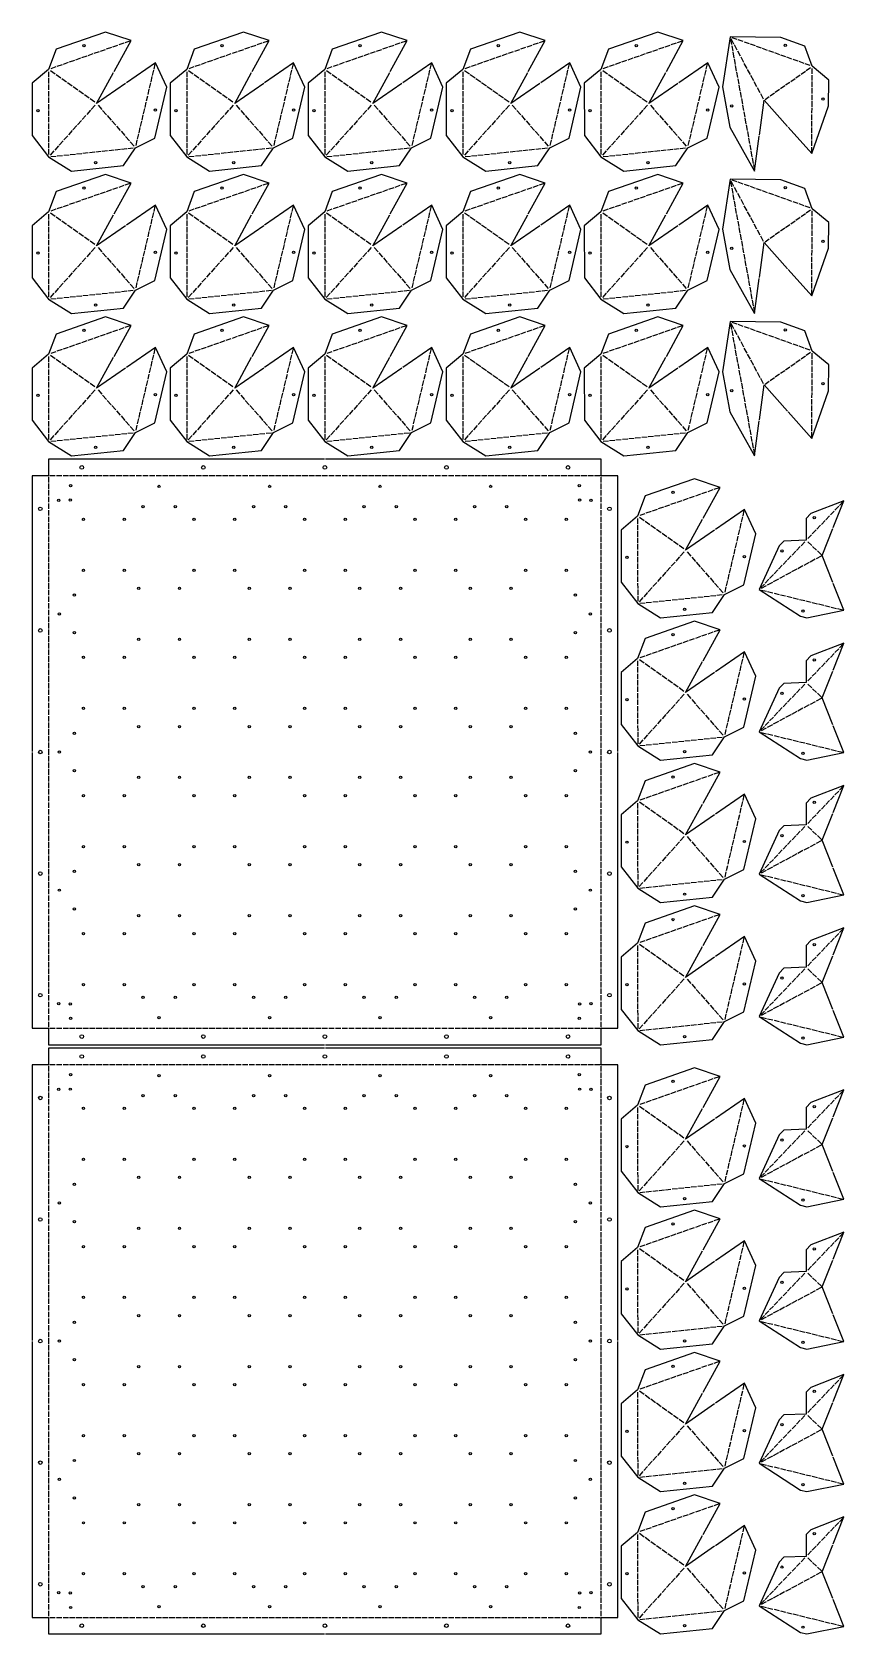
# Model space of a CAD drawing. Header units: millimetres. Extents: x 10 to 1479, y 10 to 2909.
import ezdxf

# ---------------------------------------------------------------- set-up
doc = ezdxf.new("R2010")
doc.units = ezdxf.units.MM
doc.layers.add('CUT', color=1, linetype='CONTINUOUS')

msp = doc.modelspace()

# ---------------------------------------------------------------- linework, layer by layer
at = {"layer": 'CUT'}
for p, q in [((131.351, 2873.059), (122.055, 2869.809)), ((142.535, 2876.969), (133.239, 2873.719)), ((153.72, 2880.88), (144.423, 2877.629)), ((164.904, 2884.79), (155.608, 2881.54)), ((176.089, 2888.701), (166.792, 2885.45)), ((187.273, 2892.611), (177.977, 2889.361)), ((381.224, 2873.059), (371.928, 2869.809)), ((392.409, 2876.969), (383.112, 2873.719)), ((403.593, 2880.88), (394.297, 2877.629)), ((414.778, 2884.79), (405.481, 2881.54)), ((425.962, 2888.701), (416.666, 2885.45)), ((437.146, 2892.611), (427.85, 2889.361)), ((631.098, 2873.059), (621.801, 2869.809)), ((642.282, 2876.969), (632.986, 2873.719)), ((653.467, 2880.88), (644.17, 2877.629)), ((664.651, 2884.79), (655.354, 2881.54)), ((675.835, 2888.701), (666.539, 2885.45)), ((687.02, 2892.611), (677.723, 2889.361)), ((880.971, 2873.059), (871.675, 2869.809)), ((892.156, 2876.969), (882.859, 2873.719)), ((903.34, 2880.88), (894.043, 2877.629)), ((914.524, 2884.79), (905.228, 2881.54)), ((925.709, 2888.701), (916.412, 2885.45)), ((936.893, 2892.611), (927.597, 2889.361)), ((1130.844, 2873.059), (1121.548, 2869.809)), ((1142.029, 2876.969), (1132.732, 2873.719)), ((1153.213, 2880.88), (1143.917, 2877.629)), ((1164.398, 2884.79), (1155.101, 2881.54)), ((1175.582, 2888.701), (1166.286, 2885.45)), ((1186.767, 2892.611), (1177.47, 2889.361)), ((1274.052, 2896.103), (1275.874, 2886.128)), ((1280.244, 2887.209), (1275.23, 2896.517)), ((1276.233, 2884.161), (1278.055, 2874.186)), ((1286.229, 2895.43), (1277.1, 2898.692)), ((1278.414, 2872.218), (1280.236, 2862.244)), ((1286.206, 2876.141), (1281.192, 2885.448)), ((1292.169, 2865.072), (1287.155, 2874.38)), ((1297.242, 2891.496), (1288.113, 2894.757)), ((1308.255, 2887.561), (1299.125, 2890.823)), ((1319.267, 2883.626), (1310.138, 2886.888)), ((1330.28, 2879.691), (1321.151, 2882.953)), ((1341.292, 2875.757), (1332.163, 2879.018)), ((1352.305, 2871.822), (1343.176, 2875.084)), ((1363.318, 2867.887), (1354.189, 2871.149)), ((53.06, 2845.686), (43.764, 2842.435)), ((64.245, 2849.596), (54.948, 2846.346)), ((75.429, 2853.507), (66.132, 2850.256)), ((86.613, 2857.417), (77.317, 2854.167)), ((97.798, 2861.328), (88.501, 2858.077)), ((108.982, 2865.238), (99.686, 2861.988)), ((120.167, 2869.148), (110.87, 2865.898)), ((230.793, 2841.805), (233.054, 2851.39)), ((302.933, 2845.686), (293.637, 2842.435)), ((314.118, 2849.596), (304.821, 2846.346)), ((325.302, 2853.507), (316.006, 2850.256)), ((336.487, 2857.417), (327.19, 2854.167)), ((347.671, 2861.328), (338.375, 2858.077)), ((358.856, 2865.238), (349.559, 2861.988)), ((370.04, 2869.148), (360.743, 2865.898)), ((480.666, 2841.805), (482.927, 2851.39)), ((552.807, 2845.686), (543.51, 2842.435)), ((563.991, 2849.596), (554.695, 2846.346)), ((575.176, 2853.507), (565.879, 2850.256)), ((586.36, 2857.417), (577.064, 2854.167)), ((597.545, 2861.328), (588.248, 2858.077)), ((608.729, 2865.238), (599.432, 2861.988)), ((619.913, 2869.148), (610.617, 2865.898)), ((730.539, 2841.805), (732.8, 2851.39)), ((802.68, 2845.686), (793.384, 2842.435)), ((813.865, 2849.596), (804.568, 2846.346)), ((825.049, 2853.507), (815.753, 2850.256)), ((836.233, 2857.417), (826.937, 2854.167)), ((847.418, 2861.328), (838.121, 2858.077)), ((858.602, 2865.238), (849.306, 2861.988)), ((869.787, 2869.148), (860.49, 2865.898)), ((980.413, 2841.805), (982.674, 2851.39)), ((1052.554, 2845.686), (1043.257, 2842.435)), ((1063.738, 2849.596), (1054.442, 2846.346)), ((1074.922, 2853.507), (1065.626, 2850.256)), ((1086.107, 2857.417), (1076.81, 2854.167)), ((1097.291, 2861.328), (1087.995, 2858.077)), ((1108.476, 2865.238), (1099.179, 2861.988)), ((1119.66, 2869.148), (1110.364, 2865.898)), ((1230.286, 2841.805), (1232.547, 2851.39)), ((1280.595, 2860.276), (1282.417, 2850.301)), ((1282.776, 2848.334), (1284.598, 2838.359)), ((1298.131, 2854.004), (1293.117, 2863.312)), ((1304.093, 2842.936), (1299.079, 2852.243)), ((1310.055, 2831.868), (1305.042, 2841.175)), ((1374.33, 2863.952), (1365.201, 2867.214)), ((1385.343, 2860.018), (1376.214, 2863.279)), ((1396.356, 2856.083), (1387.226, 2859.345)), ((1407.368, 2852.148), (1398.239, 2855.41)), ((1418.381, 2848.213), (1409.252, 2851.475)), ((1411.174, 2839.195), (1418.87, 2844.576)), ((1422.047, 2833.02), (1422.119, 2842.868)), ((39.99, 2837.115), (39.994, 2827.421)), ((39.995, 2825.421), (40, 2815.726)), ((40.001, 2813.726), (40.006, 2804.032)), ((51.867, 2832.689), (43.25, 2838.801)), ((62.115, 2825.419), (53.498, 2831.532)), ((72.363, 2818.15), (63.746, 2824.262)), ((82.611, 2810.88), (73.994, 2816.993)), ((222.633, 2807.209), (224.894, 2816.794)), ((225.353, 2818.741), (227.614, 2828.326)), ((228.073, 2830.273), (230.334, 2839.858)), ((289.863, 2837.115), (289.868, 2827.421)), ((289.869, 2825.421), (289.874, 2815.726)), ((289.875, 2813.726), (289.879, 2804.032)), ((301.74, 2832.689), (293.124, 2838.801)), ((311.988, 2825.419), (303.372, 2831.532)), ((322.236, 2818.15), (313.619, 2824.262)), ((332.484, 2810.88), (323.867, 2816.993)), ((472.506, 2807.209), (474.767, 2816.794)), ((475.226, 2818.741), (477.487, 2828.326)), ((477.946, 2830.273), (480.207, 2839.858)), ((539.736, 2837.115), (539.741, 2827.421)), ((539.742, 2825.421), (539.747, 2815.726)), ((539.748, 2813.726), (539.753, 2804.032)), ((551.614, 2832.689), (542.997, 2838.801)), ((561.862, 2825.419), (553.245, 2831.532)), ((572.109, 2818.15), (563.493, 2824.262)), ((582.357, 2810.88), (573.741, 2816.993)), ((722.38, 2807.209), (724.641, 2816.794)), ((725.1, 2818.741), (727.36, 2828.326)), ((727.82, 2830.273), (730.08, 2839.858)), ((789.61, 2837.115), (789.615, 2827.421)), ((789.616, 2825.421), (789.62, 2815.726)), ((789.621, 2813.726), (789.626, 2804.032)), ((801.487, 2832.689), (792.87, 2838.801)), ((811.735, 2825.419), (803.118, 2831.532)), ((821.983, 2818.15), (813.366, 2824.262)), ((832.231, 2810.88), (823.614, 2816.993)), ((972.253, 2807.209), (974.514, 2816.794)), ((974.973, 2818.741), (977.234, 2828.326)), ((977.693, 2830.273), (979.954, 2839.858)), ((1039.483, 2837.115), (1039.488, 2827.421)), ((1039.489, 2825.421), (1039.494, 2815.726)), ((1039.495, 2813.726), (1039.499, 2804.032)), ((1051.36, 2832.689), (1042.744, 2838.801)), ((1061.608, 2825.419), (1052.992, 2831.532)), ((1071.856, 2818.15), (1063.24, 2824.262)), ((1082.104, 2810.88), (1073.487, 2816.993)), ((1222.126, 2807.209), (1224.387, 2816.794)), ((1224.846, 2818.741), (1227.107, 2828.326)), ((1227.566, 2830.273), (1229.827, 2839.858)), ((1284.958, 2836.391), (1286.779, 2826.416)), ((1287.139, 2824.449), (1288.961, 2814.474)), ((1289.32, 2812.507), (1291.142, 2802.532)), ((1316.018, 2820.799), (1311.004, 2830.107)), ((1321.98, 2809.731), (1316.966, 2819.038)), ((1364.498, 2806.56), (1372.194, 2811.941)), ((1373.833, 2813.087), (1381.529, 2818.468)), ((1383.168, 2819.614), (1390.864, 2824.995)), ((1392.503, 2826.141), (1400.199, 2831.522)), ((1401.838, 2832.668), (1409.534, 2838.049)), ((1421.874, 2809.324), (1421.946, 2819.172)), ((1421.96, 2821.172), (1422.032, 2831.02)), ((40.007, 2802.032), (40.012, 2792.337)), ((40.013, 2790.337), (40.017, 2780.643)), ((92.859, 2803.611), (84.242, 2809.723)), ((103.106, 2796.341), (94.49, 2802.454)), ((113.354, 2789.072), (104.738, 2795.184)), ((123.602, 2781.803), (114.986, 2787.915)), ((217.193, 2784.145), (219.454, 2793.731)), ((219.913, 2795.677), (222.174, 2805.263)), ((289.88, 2802.032), (289.885, 2792.337)), ((289.886, 2790.337), (289.891, 2780.643)), ((342.732, 2803.611), (334.115, 2809.723)), ((352.98, 2796.341), (344.363, 2802.454)), ((363.228, 2789.072), (354.611, 2795.184)), ((373.476, 2781.803), (364.859, 2787.915)), ((467.066, 2784.145), (469.327, 2793.731)), ((469.786, 2795.677), (472.047, 2805.263)), ((539.754, 2802.032), (539.758, 2792.337)), ((539.759, 2790.337), (539.764, 2780.643)), ((592.605, 2803.611), (583.989, 2809.723)), ((602.853, 2796.341), (594.237, 2802.454)), ((613.101, 2789.072), (604.484, 2795.184)), ((623.349, 2781.803), (614.732, 2787.915)), ((716.94, 2784.145), (719.201, 2793.731)), ((719.66, 2795.677), (721.921, 2805.263)), ((789.627, 2802.032), (789.632, 2792.337)), ((789.633, 2790.337), (789.637, 2780.643)), ((842.479, 2803.611), (833.862, 2809.723)), ((852.727, 2796.341), (844.11, 2802.454)), ((862.974, 2789.072), (854.358, 2795.184)), ((873.222, 2781.803), (864.606, 2787.915)), ((966.813, 2784.145), (969.074, 2793.731)), ((969.533, 2795.677), (971.794, 2805.263)), ((1039.5, 2802.032), (1039.505, 2792.337)), ((1039.506, 2790.337), (1039.511, 2780.643)), ((1092.352, 2803.611), (1083.735, 2809.723)), ((1102.6, 2796.341), (1093.983, 2802.454)), ((1112.848, 2789.072), (1104.231, 2795.184)), ((1123.096, 2781.803), (1114.479, 2787.915)), ((1216.687, 2784.145), (1218.947, 2793.731)), ((1219.406, 2795.677), (1221.667, 2805.263)), ((1291.501, 2800.564), (1293.323, 2790.589)), ((1293.682, 2788.622), (1295.504, 2778.647)), ((1327.942, 2798.663), (1322.929, 2807.97)), ((1333.905, 2787.594), (1328.891, 2796.902)), ((1336.492, 2786.98), (1344.188, 2792.36)), ((1345.827, 2793.506), (1353.523, 2798.887)), ((1355.163, 2800.033), (1362.859, 2805.414)), ((1421.614, 2773.78), (1421.686, 2783.628)), ((1421.701, 2785.628), (1421.773, 2795.476)), ((1421.787, 2797.476), (1421.859, 2807.324)), ((40.018, 2778.643), (40.023, 2768.949)), ((40.024, 2766.949), (40.029, 2757.254)), ((40.03, 2755.254), (40.034, 2745.56)), ((107.631, 2758.127), (100.691, 2750.419)), ((115.91, 2767.321), (108.97, 2759.614)), ((124.188, 2776.516), (117.248, 2768.808)), ((129.507, 2776.485), (136.487, 2768.555)), ((137.808, 2767.054), (144.788, 2759.123)), ((146.109, 2757.622), (153.089, 2749.691)), ((209.033, 2749.55), (211.294, 2759.135)), ((211.753, 2761.082), (214.014, 2770.667)), ((214.473, 2772.613), (216.734, 2782.199)), ((289.892, 2778.643), (289.896, 2768.949)), ((289.897, 2766.949), (289.902, 2757.254)), ((289.903, 2755.254), (289.908, 2745.56)), ((357.505, 2758.127), (350.564, 2750.419)), ((365.783, 2767.321), (358.843, 2759.614)), ((374.062, 2776.516), (367.121, 2768.808)), ((379.381, 2776.485), (386.36, 2768.555)), ((387.682, 2767.054), (394.661, 2759.123)), ((395.982, 2757.622), (402.962, 2749.691)), ((458.907, 2749.55), (461.168, 2759.135)), ((461.627, 2761.082), (463.887, 2770.667)), ((464.347, 2772.613), (466.607, 2782.199)), ((539.765, 2778.643), (539.77, 2768.949)), ((539.771, 2766.949), (539.775, 2757.254)), ((539.776, 2755.254), (539.781, 2745.56)), ((607.378, 2758.127), (600.438, 2750.419)), ((615.657, 2767.321), (608.716, 2759.614)), ((623.935, 2776.516), (616.995, 2768.808)), ((629.254, 2776.485), (636.234, 2768.555)), ((637.555, 2767.054), (644.535, 2759.123)), ((645.856, 2757.622), (652.835, 2749.691)), ((708.78, 2749.55), (711.041, 2759.135)), ((711.5, 2761.082), (713.761, 2770.667)), ((714.22, 2772.613), (716.481, 2782.199)), ((789.638, 2778.643), (789.643, 2768.949)), ((789.644, 2766.949), (789.649, 2757.254)), ((789.65, 2755.254), (789.655, 2745.56)), ((857.251, 2758.127), (850.311, 2750.419)), ((865.53, 2767.321), (858.59, 2759.614)), ((873.808, 2776.516), (866.868, 2768.808)), ((879.128, 2776.485), (886.107, 2768.555)), ((887.428, 2767.054), (894.408, 2759.123)), ((895.729, 2757.622), (902.709, 2749.691)), ((958.653, 2749.55), (960.914, 2759.135)), ((961.373, 2761.082), (963.634, 2770.667)), ((964.093, 2772.613), (966.354, 2782.199)), ((1039.512, 2778.643), (1039.516, 2768.949)), ((1039.517, 2766.949), (1039.522, 2757.254)), ((1039.523, 2755.254), (1039.528, 2745.56)), ((1107.125, 2758.127), (1100.184, 2750.419)), ((1115.403, 2767.321), (1108.463, 2759.614)), ((1123.682, 2776.516), (1116.741, 2768.808)), ((1129.001, 2776.485), (1135.98, 2768.555)), ((1137.302, 2767.054), (1144.281, 2759.123)), ((1145.603, 2757.622), (1152.582, 2749.691)), ((1208.527, 2749.55), (1210.788, 2759.135)), ((1211.247, 2761.082), (1213.508, 2770.667)), ((1213.967, 2772.613), (1216.227, 2782.199)), ((1295.863, 2776.679), (1297.685, 2766.705)), ((1298.044, 2764.737), (1299.866, 2754.762)), ((1421.441, 2750.084), (1421.513, 2759.932)), ((1421.528, 2761.932), (1421.6, 2771.78)), ((40.035, 2743.56), (40.04, 2733.865)), ((40.041, 2731.865), (40.046, 2722.171)), ((82.796, 2730.545), (75.856, 2722.837)), ((91.074, 2739.739), (84.134, 2732.031)), ((99.353, 2748.933), (92.413, 2741.225)), ((154.41, 2748.19), (161.389, 2740.259)), ((162.711, 2738.758), (169.69, 2730.827)), ((171.012, 2729.326), (177.991, 2721.395)), ((203.594, 2726.486), (205.854, 2736.071)), ((206.313, 2738.018), (208.574, 2747.603)), ((289.909, 2743.56), (289.914, 2733.865)), ((289.914, 2731.865), (289.919, 2722.171)), ((332.669, 2730.545), (325.729, 2722.837)), ((340.948, 2739.739), (334.007, 2732.031)), ((349.226, 2748.933), (342.286, 2741.225)), ((404.283, 2748.19), (411.263, 2740.259)), ((412.584, 2738.758), (419.564, 2730.827)), ((420.885, 2729.326), (427.864, 2721.395)), ((453.467, 2726.486), (455.728, 2736.071)), ((456.187, 2738.018), (458.448, 2747.603)), ((539.782, 2743.56), (539.787, 2733.865)), ((539.788, 2731.865), (539.793, 2722.171)), ((582.542, 2730.545), (575.602, 2722.837)), ((590.821, 2739.739), (583.881, 2732.031)), ((599.099, 2748.933), (592.159, 2741.225)), ((654.157, 2748.19), (661.136, 2740.259)), ((662.457, 2738.758), (669.437, 2730.827)), ((670.758, 2729.326), (677.738, 2721.395)), ((703.34, 2726.486), (705.601, 2736.071)), ((706.06, 2738.018), (708.321, 2747.603)), ((789.656, 2743.56), (789.66, 2733.865)), ((789.661, 2731.865), (789.666, 2722.171)), ((832.416, 2730.545), (825.476, 2722.837)), ((840.694, 2739.739), (833.754, 2732.031)), ((848.973, 2748.933), (842.033, 2741.225)), ((904.03, 2748.19), (911.01, 2740.259)), ((912.331, 2738.758), (919.31, 2730.827)), ((920.632, 2729.326), (927.611, 2721.395)), ((953.214, 2726.486), (955.474, 2736.071)), ((955.934, 2738.018), (958.194, 2747.603)), ((1039.529, 2743.56), (1039.534, 2733.865)), ((1039.535, 2731.865), (1039.539, 2722.171)), ((1082.289, 2730.545), (1075.349, 2722.837)), ((1090.568, 2739.739), (1083.627, 2732.031)), ((1098.846, 2748.933), (1091.906, 2741.225)), ((1153.903, 2748.19), (1160.883, 2740.259)), ((1162.204, 2738.758), (1169.184, 2730.827)), ((1170.505, 2729.326), (1177.485, 2721.395)), ((1203.087, 2726.486), (1205.348, 2736.071)), ((1205.807, 2738.018), (1208.068, 2747.603)), ((1300.226, 2752.795), (1302.047, 2742.82)), ((1302.407, 2740.852), (1304.229, 2730.877)), ((1304.588, 2728.91), (1306.41, 2718.935)), ((1421.268, 2726.388), (1421.34, 2736.236)), ((1421.355, 2738.236), (1421.427, 2748.084)), ((40.047, 2720.171), (40.052, 2710.476)), ((40.053, 2708.476), (40.057, 2698.782)), ((40.058, 2696.782), (40.063, 2687.087)), ((57.96, 2702.962), (51.02, 2695.254)), ((66.239, 2712.156), (59.298, 2704.448)), ((74.517, 2721.35), (67.577, 2713.642)), ((160.353, 2695.671), (169.995, 2696.679)), ((171.984, 2696.887), (181.626, 2697.896)), ((179.312, 2719.894), (186.292, 2711.964)), ((183.615, 2698.104), (193.257, 2699.113)), ((187.613, 2710.462), (194.593, 2702.532)), ((198.154, 2703.422), (200.414, 2713.007)), ((200.874, 2714.954), (203.134, 2724.539)), ((289.92, 2720.171), (289.925, 2710.476)), ((289.926, 2708.476), (289.931, 2698.782)), ((289.932, 2696.782), (289.936, 2687.087)), ((307.834, 2702.962), (300.893, 2695.254)), ((316.112, 2712.156), (309.172, 2704.448)), ((324.391, 2721.35), (317.45, 2713.642)), ((410.227, 2695.671), (419.868, 2696.679)), ((421.858, 2696.887), (431.499, 2697.896)), ((429.186, 2719.894), (436.165, 2711.964)), ((433.489, 2698.104), (443.13, 2699.113)), ((437.487, 2710.462), (444.466, 2702.532)), ((448.027, 2703.422), (450.288, 2713.007)), ((450.747, 2714.954), (453.008, 2724.539)), ((539.794, 2720.171), (539.798, 2710.476)), ((539.799, 2708.476), (539.804, 2698.782)), ((539.805, 2696.782), (539.81, 2687.087)), ((557.707, 2702.962), (550.767, 2695.254)), ((565.985, 2712.156), (559.045, 2704.448)), ((574.264, 2721.35), (567.324, 2713.642)), ((660.1, 2695.671), (669.742, 2696.679)), ((671.731, 2696.887), (681.373, 2697.896)), ((679.059, 2719.894), (686.039, 2711.964)), ((683.362, 2698.104), (693.004, 2699.113)), ((687.36, 2710.462), (694.339, 2702.532)), ((697.9, 2703.422), (700.161, 2713.007)), ((700.62, 2714.954), (702.881, 2724.539)), ((789.667, 2720.171), (789.672, 2710.476)), ((789.673, 2708.476), (789.677, 2698.782)), ((789.678, 2696.782), (789.683, 2687.087)), ((807.58, 2702.962), (800.64, 2695.254)), ((815.859, 2712.156), (808.919, 2704.448)), ((824.137, 2721.35), (817.197, 2713.642)), ((909.973, 2695.671), (919.615, 2696.679)), ((921.604, 2696.887), (931.246, 2697.896)), ((928.933, 2719.894), (935.912, 2711.964)), ((933.235, 2698.104), (942.877, 2699.113)), ((937.233, 2710.462), (944.213, 2702.532)), ((947.774, 2703.422), (950.035, 2713.007)), ((950.494, 2714.954), (952.754, 2724.539)), ((1039.54, 2720.171), (1039.545, 2710.476)), ((1039.546, 2708.476), (1039.551, 2698.782)), ((1039.552, 2696.782), (1039.556, 2687.087)), ((1057.454, 2702.962), (1050.513, 2695.254)), ((1065.732, 2712.156), (1058.792, 2704.448)), ((1074.011, 2721.35), (1067.07, 2713.642)), ((1159.847, 2695.671), (1169.489, 2696.679)), ((1171.478, 2696.887), (1181.12, 2697.896)), ((1178.806, 2719.894), (1185.785, 2711.964)), ((1183.109, 2698.104), (1192.751, 2699.113)), ((1187.107, 2710.462), (1194.086, 2702.532)), ((1197.647, 2703.422), (1199.908, 2713.007)), ((1200.367, 2714.954), (1202.628, 2724.539)), ((1306.769, 2716.968), (1308.591, 2706.993)), ((1308.95, 2705.025), (1310.772, 2695.05)), ((1421.009, 2690.844), (1421.081, 2700.692)), ((1421.095, 2702.692), (1421.167, 2712.54)), ((1421.182, 2714.54), (1421.254, 2724.388)), ((49.682, 2693.768), (42.741, 2686.06)), ((44.043, 2683.503), (53.685, 2684.512)), ((55.674, 2684.72), (65.316, 2685.729)), ((67.305, 2685.937), (76.947, 2686.945)), ((78.936, 2687.154), (88.578, 2688.162)), ((90.567, 2688.37), (100.209, 2689.379)), ((102.198, 2689.587), (111.84, 2690.596)), ((113.829, 2690.804), (123.471, 2691.812)), ((125.46, 2692.02), (135.102, 2693.029)), ((137.091, 2693.237), (146.733, 2694.246)), ((148.722, 2694.454), (158.364, 2695.463)), ((299.555, 2693.768), (292.615, 2686.06)), ((293.917, 2683.503), (303.558, 2684.512)), ((305.548, 2684.72), (315.189, 2685.729)), ((317.179, 2685.937), (326.82, 2686.945)), ((328.81, 2687.154), (338.451, 2688.162)), ((340.441, 2688.37), (350.082, 2689.379)), ((352.072, 2689.587), (361.713, 2690.596)), ((363.703, 2690.804), (373.344, 2691.812)), ((375.334, 2692.02), (384.975, 2693.029)), ((386.965, 2693.237), (396.606, 2694.246)), ((398.596, 2694.454), (408.237, 2695.463)), ((549.428, 2693.768), (542.488, 2686.06)), ((543.79, 2683.503), (553.432, 2684.512)), ((555.421, 2684.72), (565.063, 2685.729)), ((567.052, 2685.937), (576.694, 2686.945)), ((578.683, 2687.154), (588.325, 2688.162)), ((590.314, 2688.37), (599.956, 2689.379)), ((601.945, 2689.587), (611.587, 2690.596)), ((613.576, 2690.804), (623.218, 2691.812)), ((625.207, 2692.02), (634.849, 2693.029)), ((636.838, 2693.237), (646.48, 2694.246)), ((648.469, 2694.454), (658.111, 2695.463)), ((799.302, 2693.768), (792.362, 2686.06)), ((793.663, 2683.503), (803.305, 2684.512)), ((805.294, 2684.72), (814.936, 2685.729)), ((816.925, 2685.937), (826.567, 2686.945)), ((828.556, 2687.154), (838.198, 2688.162)), ((840.187, 2688.37), (849.829, 2689.379)), ((851.818, 2689.587), (861.46, 2690.596)), ((863.449, 2690.804), (873.091, 2691.812)), ((875.08, 2692.02), (884.722, 2693.029)), ((886.711, 2693.237), (896.353, 2694.246)), ((898.342, 2694.454), (907.984, 2695.463)), ((1049.175, 2693.768), (1042.235, 2686.06)), ((1043.537, 2683.503), (1053.179, 2684.512)), ((1055.168, 2684.72), (1064.81, 2685.729)), ((1066.799, 2685.937), (1076.441, 2686.945)), ((1078.43, 2687.154), (1088.072, 2688.162)), ((1090.061, 2688.37), (1099.703, 2689.379)), ((1101.692, 2689.587), (1111.334, 2690.596)), ((1113.323, 2690.804), (1122.965, 2691.812)), ((1124.954, 2692.02), (1134.596, 2693.029)), ((1136.585, 2693.237), (1146.227, 2694.246)), ((1148.216, 2694.454), (1157.858, 2695.463)), ((1311.131, 2693.083), (1312.953, 2683.108)), ((1313.312, 2681.14), (1315.134, 2671.166)), ((1315.494, 2669.198), (1317.315, 2659.223)), ((1274.052, 2638.475), (1275.874, 2628.5)), ((1280.244, 2629.581), (1275.23, 2638.889)), ((1286.229, 2637.803), (1277.1, 2641.064)), ((120.167, 2611.521), (110.87, 2608.27)), ((131.351, 2615.431), (122.055, 2612.181)), ((142.535, 2619.341), (133.239, 2616.091)), ((153.72, 2623.252), (144.423, 2620.002)), ((164.904, 2627.162), (155.608, 2623.912)), ((176.089, 2631.073), (166.792, 2627.822)), ((187.273, 2634.983), (177.977, 2631.733)), ((370.04, 2611.521), (360.743, 2608.27)), ((381.224, 2615.431), (371.928, 2612.181)), ((392.409, 2619.341), (383.112, 2616.091)), ((403.593, 2623.252), (394.297, 2620.002)), ((414.778, 2627.162), (405.481, 2623.912)), ((425.962, 2631.073), (416.666, 2627.822)), ((437.146, 2634.983), (427.85, 2631.733)), ((619.913, 2611.521), (610.617, 2608.27)), ((631.098, 2615.431), (621.801, 2612.181)), ((642.282, 2619.341), (632.986, 2616.091)), ((653.467, 2623.252), (644.17, 2620.002)), ((664.651, 2627.162), (655.354, 2623.912)), ((675.835, 2631.073), (666.539, 2627.822)), ((687.02, 2634.983), (677.723, 2631.733)), ((869.787, 2611.521), (860.49, 2608.27)), ((880.971, 2615.431), (871.675, 2612.181)), ((892.156, 2619.341), (882.859, 2616.091)), ((903.34, 2623.252), (894.043, 2620.002)), ((914.524, 2627.162), (905.228, 2623.912)), ((925.709, 2631.073), (916.412, 2627.822)), ((936.893, 2634.983), (927.597, 2631.733)), ((1119.66, 2611.521), (1110.364, 2608.27)), ((1130.844, 2615.431), (1121.548, 2612.181)), ((1142.029, 2619.341), (1132.732, 2616.091)), ((1153.213, 2623.252), (1143.917, 2620.002)), ((1164.398, 2627.162), (1155.101, 2623.912)), ((1175.582, 2631.073), (1166.286, 2627.822)), ((1186.767, 2634.983), (1177.47, 2631.733)), ((1276.233, 2626.533), (1278.055, 2616.558)), ((1278.414, 2614.591), (1280.236, 2604.616)), ((1286.206, 2618.513), (1281.192, 2627.82)), ((1292.169, 2607.445), (1287.155, 2616.752)), ((1297.242, 2633.868), (1288.113, 2637.13)), ((1308.255, 2629.933), (1299.125, 2633.195)), ((1319.267, 2625.998), (1310.138, 2629.26)), ((1330.28, 2622.064), (1321.151, 2625.325)), ((1341.292, 2618.129), (1332.163, 2621.391)), ((1352.305, 2614.194), (1343.176, 2617.456)), ((1363.318, 2610.259), (1354.189, 2613.521)), ((1374.33, 2606.325), (1365.201, 2609.586)), ((51.867, 2575.061), (43.25, 2581.173)), ((53.06, 2588.058), (43.764, 2584.808)), ((64.245, 2591.968), (54.948, 2588.718)), ((75.429, 2595.879), (66.132, 2592.629)), ((86.613, 2599.789), (77.317, 2596.539)), ((97.798, 2603.7), (88.501, 2600.449)), ((108.982, 2607.61), (99.686, 2604.36)), ((228.073, 2572.645), (230.334, 2582.23)), ((230.793, 2584.177), (233.054, 2593.762)), ((301.74, 2575.061), (293.124, 2581.173)), ((302.933, 2588.058), (293.637, 2584.808)), ((314.118, 2591.968), (304.821, 2588.718)), ((325.302, 2595.879), (316.006, 2592.629)), ((336.487, 2599.789), (327.19, 2596.539)), ((347.671, 2603.7), (338.375, 2600.449)), ((358.856, 2607.61), (349.559, 2604.36)), ((477.946, 2572.645), (480.207, 2582.23)), ((480.666, 2584.177), (482.927, 2593.762)), ((551.614, 2575.061), (542.997, 2581.173)), ((552.807, 2588.058), (543.51, 2584.808)), ((563.991, 2591.968), (554.695, 2588.718)), ((575.176, 2595.879), (565.879, 2592.629)), ((586.36, 2599.789), (577.064, 2596.539)), ((597.545, 2603.7), (588.248, 2600.449)), ((608.729, 2607.61), (599.432, 2604.36)), ((727.82, 2572.645), (730.08, 2582.23)), ((730.539, 2584.177), (732.8, 2593.762)), ((801.487, 2575.061), (792.87, 2581.173)), ((802.68, 2588.058), (793.384, 2584.808)), ((813.865, 2591.968), (804.568, 2588.718)), ((825.049, 2595.879), (815.753, 2592.629)), ((836.233, 2599.789), (826.937, 2596.539)), ((847.418, 2603.7), (838.121, 2600.449)), ((858.602, 2607.61), (849.306, 2604.36)), ((977.693, 2572.645), (979.954, 2582.23)), ((980.413, 2584.177), (982.674, 2593.762)), ((1051.36, 2575.061), (1042.744, 2581.173)), ((1052.554, 2588.058), (1043.257, 2584.808)), ((1063.738, 2591.968), (1054.442, 2588.718)), ((1074.922, 2595.879), (1065.626, 2592.629)), ((1086.107, 2599.789), (1076.81, 2596.539)), ((1097.291, 2603.7), (1087.995, 2600.449)), ((1108.476, 2607.61), (1099.179, 2604.36)), ((1227.566, 2572.645), (1229.827, 2582.23)), ((1230.286, 2584.177), (1232.547, 2593.762)), ((1280.595, 2602.648), (1282.417, 2592.673)), ((1282.776, 2590.706), (1284.598, 2580.731)), ((1298.131, 2596.376), (1293.117, 2605.684)), ((1304.093, 2585.308), (1299.079, 2594.616)), ((1310.055, 2574.24), (1305.042, 2583.547)), ((1385.343, 2602.39), (1376.214, 2605.652)), ((1396.356, 2598.455), (1387.226, 2601.717)), ((1407.368, 2594.52), (1398.239, 2597.782)), ((1401.838, 2575.04), (1409.534, 2580.421)), ((1418.381, 2590.586), (1409.252, 2593.847)), ((1411.174, 2581.567), (1418.87, 2586.948)), ((1422.047, 2575.392), (1422.119, 2585.24)), ((39.99, 2579.487), (39.994, 2569.793)), ((39.995, 2567.793), (40, 2558.099)), ((40.001, 2556.099), (40.006, 2546.404)), ((62.115, 2567.791), (53.498, 2573.904)), ((72.363, 2560.522), (63.746, 2566.634)), ((82.611, 2553.253), (73.994, 2559.365)), ((92.859, 2545.983), (84.242, 2552.095)), ((222.633, 2549.581), (224.894, 2559.167)), ((225.353, 2561.113), (227.614, 2570.698)), ((289.863, 2579.487), (289.868, 2569.793)), ((289.869, 2567.793), (289.874, 2558.099)), ((289.875, 2556.099), (289.879, 2546.404)), ((311.988, 2567.791), (303.372, 2573.904)), ((322.236, 2560.522), (313.619, 2566.634)), ((332.484, 2553.253), (323.867, 2559.365)), ((342.732, 2545.983), (334.115, 2552.095)), ((472.506, 2549.581), (474.767, 2559.167)), ((475.226, 2561.113), (477.487, 2570.698)), ((539.736, 2579.487), (539.741, 2569.793)), ((539.742, 2567.793), (539.747, 2558.099)), ((539.748, 2556.099), (539.753, 2546.404)), ((561.862, 2567.791), (553.245, 2573.904)), ((572.109, 2560.522), (563.493, 2566.634)), ((582.357, 2553.253), (573.741, 2559.365)), ((592.605, 2545.983), (583.989, 2552.095)), ((722.38, 2549.581), (724.641, 2559.167)), ((725.1, 2561.113), (727.36, 2570.698)), ((789.61, 2579.487), (789.615, 2569.793)), ((789.616, 2567.793), (789.62, 2558.099)), ((789.621, 2556.099), (789.626, 2546.404)), ((811.735, 2567.791), (803.118, 2573.904)), ((821.983, 2560.522), (813.366, 2566.634)), ((832.231, 2553.253), (823.614, 2559.365)), ((842.479, 2545.983), (833.862, 2552.095)), ((972.253, 2549.581), (974.514, 2559.167)), ((974.973, 2561.113), (977.234, 2570.698)), ((1039.483, 2579.487), (1039.488, 2569.793)), ((1039.489, 2567.793), (1039.494, 2558.099)), ((1039.495, 2556.099), (1039.499, 2546.404)), ((1061.608, 2567.791), (1052.992, 2573.904)), ((1071.856, 2560.522), (1063.24, 2566.634)), ((1082.104, 2553.253), (1073.487, 2559.365)), ((1092.352, 2545.983), (1083.735, 2552.095)), ((1222.126, 2549.581), (1224.387, 2559.167)), ((1224.846, 2561.113), (1227.107, 2570.698)), ((1284.958, 2578.763), (1286.779, 2568.789)), ((1287.139, 2566.821), (1288.961, 2556.846)), ((1289.32, 2554.879), (1291.142, 2544.904)), ((1316.018, 2563.171), (1311.004, 2572.479)), ((1321.98, 2552.103), (1316.966, 2561.411)), ((1364.498, 2548.932), (1372.194, 2554.313)), ((1373.833, 2555.459), (1381.529, 2560.84)), ((1383.168, 2561.986), (1390.864, 2567.367)), ((1392.503, 2568.513), (1400.199, 2573.894)), ((1421.874, 2551.696), (1421.946, 2561.544)), ((1421.96, 2563.544), (1422.032, 2573.392)), ((40.007, 2544.404), (40.012, 2534.71)), ((40.013, 2532.71), (40.017, 2523.015)), ((103.106, 2538.714), (94.49, 2544.826)), ((113.354, 2531.444), (104.738, 2537.556)), ((123.602, 2524.175), (114.986, 2530.287)), ((214.473, 2514.986), (216.734, 2524.571)), ((217.193, 2526.518), (219.454, 2536.103)), ((219.913, 2538.049), (222.174, 2547.635)), ((289.88, 2544.404), (289.885, 2534.71)), ((289.886, 2532.71), (289.891, 2523.015)), ((352.98, 2538.714), (344.363, 2544.826)), ((363.228, 2531.444), (354.611, 2537.556)), ((373.476, 2524.175), (364.859, 2530.287)), ((464.347, 2514.986), (466.607, 2524.571)), ((467.066, 2526.518), (469.327, 2536.103)), ((469.786, 2538.049), (472.047, 2547.635)), ((539.754, 2544.404), (539.758, 2534.71)), ((539.759, 2532.71), (539.764, 2523.015)), ((602.853, 2538.714), (594.237, 2544.826)), ((613.101, 2531.444), (604.484, 2537.556)), ((623.349, 2524.175), (614.732, 2530.287)), ((714.22, 2514.986), (716.481, 2524.571)), ((716.94, 2526.518), (719.201, 2536.103)), ((719.66, 2538.049), (721.921, 2547.635)), ((789.627, 2544.404), (789.632, 2534.71)), ((789.633, 2532.71), (789.637, 2523.015)), ((852.727, 2538.714), (844.11, 2544.826)), ((862.974, 2531.444), (854.358, 2537.556)), ((873.222, 2524.175), (864.606, 2530.287)), ((964.093, 2514.986), (966.354, 2524.571)), ((966.813, 2526.518), (969.074, 2536.103)), ((969.533, 2538.049), (971.794, 2547.635)), ((1039.5, 2544.404), (1039.505, 2534.71)), ((1039.506, 2532.71), (1039.511, 2523.015)), ((1102.6, 2538.714), (1093.983, 2544.826)), ((1112.848, 2531.444), (1104.231, 2537.556)), ((1123.096, 2524.175), (1114.479, 2530.287)), ((1213.967, 2514.986), (1216.227, 2524.571)), ((1216.687, 2526.518), (1218.947, 2536.103)), ((1219.406, 2538.049), (1221.667, 2547.635)), ((1291.501, 2542.936), (1293.323, 2532.961)), ((1293.682, 2530.994), (1295.504, 2521.019)), ((1327.942, 2541.035), (1322.929, 2550.342)), ((1333.905, 2529.967), (1328.891, 2539.274)), ((1336.492, 2529.352), (1344.188, 2534.733)), ((1345.827, 2535.879), (1353.523, 2541.26)), ((1355.163, 2542.406), (1362.859, 2547.786)), ((1421.614, 2516.152), (1421.686, 2526)), ((1421.701, 2528), (1421.773, 2537.848)), ((1421.787, 2539.848), (1421.859, 2549.696)), ((40.018, 2521.015), (40.023, 2511.321)), ((40.024, 2509.321), (40.029, 2499.626)), ((40.03, 2497.626), (40.034, 2487.932)), ((107.631, 2500.499), (100.691, 2492.791)), ((115.91, 2509.694), (108.97, 2501.986)), ((124.188, 2518.888), (117.248, 2511.18)), ((129.507, 2518.858), (136.487, 2510.927)), ((137.808, 2509.426), (144.788, 2501.495)), ((146.109, 2499.994), (153.089, 2492.063)), ((209.033, 2491.922), (211.294, 2501.507)), ((211.753, 2503.454), (214.014, 2513.039)), ((289.892, 2521.015), (289.896, 2511.321)), ((289.897, 2509.321), (289.902, 2499.626)), ((289.903, 2497.626), (289.908, 2487.932)), ((357.505, 2500.499), (350.564, 2492.791)), ((365.783, 2509.694), (358.843, 2501.986)), ((374.062, 2518.888), (367.121, 2511.18)), ((379.381, 2518.858), (386.36, 2510.927)), ((387.682, 2509.426), (394.661, 2501.495)), ((395.982, 2499.994), (402.962, 2492.063)), ((458.907, 2491.922), (461.168, 2501.507)), ((461.627, 2503.454), (463.887, 2513.039)), ((539.765, 2521.015), (539.77, 2511.321)), ((539.771, 2509.321), (539.775, 2499.626)), ((539.776, 2497.626), (539.781, 2487.932)), ((607.378, 2500.499), (600.438, 2492.791)), ((615.657, 2509.694), (608.716, 2501.986)), ((623.935, 2518.888), (616.995, 2511.18)), ((629.254, 2518.858), (636.234, 2510.927)), ((637.555, 2509.426), (644.535, 2501.495)), ((645.856, 2499.994), (652.835, 2492.063)), ((708.78, 2491.922), (711.041, 2501.507)), ((711.5, 2503.454), (713.761, 2513.039)), ((789.638, 2521.015), (789.643, 2511.321)), ((789.644, 2509.321), (789.649, 2499.626)), ((789.65, 2497.626), (789.655, 2487.932)), ((857.251, 2500.499), (850.311, 2492.791)), ((865.53, 2509.694), (858.59, 2501.986)), ((873.808, 2518.888), (866.868, 2511.18)), ((879.128, 2518.858), (886.107, 2510.927)), ((887.428, 2509.426), (894.408, 2501.495)), ((895.729, 2499.994), (902.709, 2492.063)), ((958.653, 2491.922), (960.914, 2501.507)), ((961.373, 2503.454), (963.634, 2513.039)), ((1039.512, 2521.015), (1039.516, 2511.321)), ((1039.517, 2509.321), (1039.522, 2499.626)), ((1039.523, 2497.626), (1039.528, 2487.932)), ((1107.125, 2500.499), (1100.184, 2492.791)), ((1115.403, 2509.694), (1108.463, 2501.986)), ((1123.682, 2518.888), (1116.741, 2511.18)), ((1129.001, 2518.858), (1135.98, 2510.927)), ((1137.302, 2509.426), (1144.281, 2501.495)), ((1145.603, 2499.994), (1152.582, 2492.063)), ((1208.527, 2491.922), (1210.788, 2501.507)), ((1211.247, 2503.454), (1213.508, 2513.039)), ((1295.863, 2519.052), (1297.685, 2509.077)), ((1298.044, 2507.109), (1299.866, 2497.134)), ((1300.226, 2495.167), (1302.047, 2485.192)), ((1421.441, 2492.456), (1421.513, 2502.304)), ((1421.528, 2504.304), (1421.6, 2514.152)), ((40.035, 2485.932), (40.04, 2476.237)), ((40.041, 2474.237), (40.046, 2464.543)), ((82.796, 2472.917), (75.856, 2465.209)), ((91.074, 2482.111), (84.134, 2474.403)), ((99.353, 2491.305), (92.413, 2483.597)), ((154.41, 2490.562), (161.389, 2482.631)), ((162.711, 2481.13), (169.69, 2473.2)), ((171.012, 2471.698), (177.991, 2463.768)), ((200.874, 2457.326), (203.134, 2466.911)), ((203.594, 2468.858), (205.854, 2478.443)), ((206.313, 2480.39), (208.574, 2489.975)), ((289.909, 2485.932), (289.914, 2476.237)), ((289.914, 2474.237), (289.919, 2464.543)), ((332.669, 2472.917), (325.729, 2465.209)), ((340.948, 2482.111), (334.007, 2474.403)), ((349.226, 2491.305), (342.286, 2483.597)), ((404.283, 2490.562), (411.263, 2482.631)), ((412.584, 2481.13), (419.564, 2473.2)), ((420.885, 2471.698), (427.864, 2463.768)), ((450.747, 2457.326), (453.008, 2466.911)), ((453.467, 2468.858), (455.728, 2478.443)), ((456.187, 2480.39), (458.448, 2489.975)), ((539.782, 2485.932), (539.787, 2476.237)), ((539.788, 2474.237), (539.793, 2464.543)), ((582.542, 2472.917), (575.602, 2465.209)), ((590.821, 2482.111), (583.881, 2474.403)), ((599.099, 2491.305), (592.159, 2483.597)), ((654.157, 2490.562), (661.136, 2482.631)), ((662.457, 2481.13), (669.437, 2473.2)), ((670.758, 2471.698), (677.738, 2463.768)), ((700.62, 2457.326), (702.881, 2466.911)), ((703.34, 2468.858), (705.601, 2478.443)), ((706.06, 2480.39), (708.321, 2489.975)), ((789.656, 2485.932), (789.66, 2476.237)), ((789.661, 2474.237), (789.666, 2464.543)), ((832.416, 2472.917), (825.476, 2465.209)), ((840.694, 2482.111), (833.754, 2474.403)), ((848.973, 2491.305), (842.033, 2483.597)), ((904.03, 2490.562), (911.01, 2482.631)), ((912.331, 2481.13), (919.31, 2473.2)), ((920.632, 2471.698), (927.611, 2463.768)), ((950.494, 2457.326), (952.754, 2466.911)), ((953.214, 2468.858), (955.474, 2478.443)), ((955.934, 2480.39), (958.194, 2489.975)), ((1039.529, 2485.932), (1039.534, 2476.237)), ((1039.535, 2474.237), (1039.539, 2464.543)), ((1082.289, 2472.917), (1075.349, 2465.209)), ((1090.568, 2482.111), (1083.627, 2474.403)), ((1098.846, 2491.305), (1091.906, 2483.597)), ((1153.903, 2490.562), (1160.883, 2482.631)), ((1162.204, 2481.13), (1169.184, 2473.2)), ((1170.505, 2471.698), (1177.485, 2463.768)), ((1200.367, 2457.326), (1202.628, 2466.911)), ((1203.087, 2468.858), (1205.348, 2478.443)), ((1205.807, 2480.39), (1208.068, 2489.975)), ((1302.407, 2483.224), (1304.229, 2473.25)), ((1304.588, 2471.282), (1306.41, 2461.307)), ((1421.182, 2456.912), (1421.254, 2466.76)), ((1421.268, 2468.76), (1421.34, 2478.608)), ((1421.355, 2480.608), (1421.427, 2490.456)), ((40.047, 2462.543), (40.052, 2452.848)), ((40.053, 2450.848), (40.057, 2441.154)), ((40.058, 2439.154), (40.063, 2429.459)), ((49.682, 2436.14), (42.741, 2428.432)), ((57.96, 2445.334), (51.02, 2437.626)), ((66.239, 2454.528), (59.298, 2446.82)), ((74.517, 2463.723), (67.577, 2456.015)), ((125.46, 2434.393), (135.102, 2435.401)), ((137.091, 2435.609), (146.733, 2436.618)), ((148.722, 2436.826), (158.364, 2437.835)), ((160.353, 2438.043), (169.995, 2439.051)), ((171.984, 2439.26), (181.626, 2440.268)), ((179.312, 2462.266), (186.292, 2454.336)), ((183.615, 2440.476), (193.257, 2441.485)), ((187.613, 2452.834), (194.593, 2444.904)), ((198.154, 2445.794), (200.414, 2455.38)), ((289.92, 2462.543), (289.925, 2452.848)), ((289.926, 2450.848), (289.931, 2441.154)), ((289.932, 2439.154), (289.936, 2429.459)), ((299.555, 2436.14), (292.615, 2428.432)), ((307.834, 2445.334), (300.893, 2437.626)), ((316.112, 2454.528), (309.172, 2446.82)), ((324.391, 2463.723), (317.45, 2456.015)), ((375.334, 2434.393), (384.975, 2435.401)), ((386.965, 2435.609), (396.606, 2436.618)), ((398.596, 2436.826), (408.237, 2437.835)), ((410.227, 2438.043), (419.868, 2439.051)), ((421.858, 2439.26), (431.499, 2440.268)), ((429.186, 2462.266), (436.165, 2454.336)), ((433.489, 2440.476), (443.13, 2441.485)), ((437.487, 2452.834), (444.466, 2444.904)), ((448.027, 2445.794), (450.288, 2455.38)), ((539.794, 2462.543), (539.798, 2452.848)), ((539.799, 2450.848), (539.804, 2441.154)), ((539.805, 2439.154), (539.81, 2429.459)), ((549.428, 2436.14), (542.488, 2428.432)), ((557.707, 2445.334), (550.767, 2437.626)), ((565.985, 2454.528), (559.045, 2446.82)), ((574.264, 2463.723), (567.324, 2456.015)), ((625.207, 2434.393), (634.849, 2435.401)), ((636.838, 2435.609), (646.48, 2436.618)), ((648.469, 2436.826), (658.111, 2437.835)), ((660.1, 2438.043), (669.742, 2439.051)), ((671.731, 2439.26), (681.373, 2440.268)), ((679.059, 2462.266), (686.039, 2454.336)), ((683.362, 2440.476), (693.004, 2441.485)), ((687.36, 2452.834), (694.339, 2444.904)), ((697.9, 2445.794), (700.161, 2455.38)), ((789.667, 2462.543), (789.672, 2452.848)), ((789.673, 2450.848), (789.677, 2441.154)), ((789.678, 2439.154), (789.683, 2429.459)), ((799.302, 2436.14), (792.362, 2428.432)), ((807.58, 2445.334), (800.64, 2437.626)), ((815.859, 2454.528), (808.919, 2446.82)), ((824.137, 2463.723), (817.197, 2456.015)), ((875.08, 2434.393), (884.722, 2435.401)), ((886.711, 2435.609), (896.353, 2436.618)), ((898.342, 2436.826), (907.984, 2437.835)), ((909.973, 2438.043), (919.615, 2439.051)), ((921.604, 2439.26), (931.246, 2440.268)), ((928.933, 2462.266), (935.912, 2454.336)), ((933.235, 2440.476), (942.877, 2441.485)), ((937.233, 2452.834), (944.213, 2444.904)), ((947.774, 2445.794), (950.035, 2455.38)), ((1039.54, 2462.543), (1039.545, 2452.848)), ((1039.546, 2450.848), (1039.551, 2441.154)), ((1039.552, 2439.154), (1039.556, 2429.459)), ((1049.175, 2436.14), (1042.235, 2428.432)), ((1057.454, 2445.334), (1050.513, 2437.626)), ((1065.732, 2454.528), (1058.792, 2446.82)), ((1074.011, 2463.723), (1067.07, 2456.015)), ((1124.954, 2434.393), (1134.596, 2435.401)), ((1136.585, 2435.609), (1146.227, 2436.618)), ((1148.216, 2436.826), (1157.858, 2437.835)), ((1159.847, 2438.043), (1169.489, 2439.051)), ((1171.478, 2439.26), (1181.12, 2440.268)), ((1178.806, 2462.266), (1185.785, 2454.336)), ((1183.109, 2440.476), (1192.751, 2441.485)), ((1187.107, 2452.834), (1194.086, 2444.904)), ((1197.647, 2445.794), (1199.908, 2455.38)), ((1306.769, 2459.34), (1308.591, 2449.365)), ((1308.95, 2447.397), (1310.772, 2437.422)), ((1311.131, 2435.455), (1312.953, 2425.48)), ((1421.009, 2433.216), (1421.081, 2443.064)), ((1421.095, 2445.064), (1421.167, 2454.912)), ((44.043, 2425.876), (53.685, 2426.884)), ((55.674, 2427.092), (65.316, 2428.101)), ((67.305, 2428.309), (76.947, 2429.318)), ((78.936, 2429.526), (88.578, 2430.534)), ((90.567, 2430.742), (100.209, 2431.751)), ((102.198, 2431.959), (111.84, 2432.968)), ((113.829, 2433.176), (123.471, 2434.185)), ((293.917, 2425.876), (303.558, 2426.884)), ((305.548, 2427.092), (315.189, 2428.101)), ((317.179, 2428.309), (326.82, 2429.318)), ((328.81, 2429.526), (338.451, 2430.534)), ((340.441, 2430.742), (350.082, 2431.751)), ((352.072, 2431.959), (361.713, 2432.968)), ((363.703, 2433.176), (373.344, 2434.185)), ((543.79, 2425.876), (553.432, 2426.884)), ((555.421, 2427.092), (565.063, 2428.101)), ((567.052, 2428.309), (576.694, 2429.318)), ((578.683, 2429.526), (588.325, 2430.534)), ((590.314, 2430.742), (599.956, 2431.751)), ((601.945, 2431.959), (611.587, 2432.968)), ((613.576, 2433.176), (623.218, 2434.185)), ((793.663, 2425.876), (803.305, 2426.884)), ((805.294, 2427.092), (814.936, 2428.101)), ((816.925, 2428.309), (826.567, 2429.318)), ((828.556, 2429.526), (838.198, 2430.534)), ((840.187, 2430.742), (849.829, 2431.751)), ((851.818, 2431.959), (861.46, 2432.968)), ((863.449, 2433.176), (873.091, 2434.185)), ((1043.537, 2425.876), (1053.179, 2426.884)), ((1055.168, 2427.092), (1064.81, 2428.101)), ((1066.799, 2428.309), (1076.441, 2429.318)), ((1078.43, 2429.526), (1088.072, 2430.534)), ((1090.061, 2430.742), (1099.703, 2431.751)), ((1101.692, 2431.959), (1111.334, 2432.968)), ((1113.323, 2433.176), (1122.965, 2434.185)), ((1313.312, 2423.513), (1315.134, 2413.538)), ((1315.494, 2411.57), (1317.315, 2401.595)), ((187.273, 2377.355), (177.977, 2374.105)), ((437.146, 2377.355), (427.85, 2374.105)), ((687.02, 2377.355), (677.723, 2374.105)), ((936.893, 2377.355), (927.597, 2374.105)), ((1186.767, 2377.355), (1177.47, 2374.105)), ((1274.052, 2380.847), (1275.874, 2370.873)), ((1280.244, 2371.953), (1275.23, 2381.261)), ((1286.229, 2380.175), (1277.1, 2383.437)), ((1297.242, 2376.24), (1288.113, 2379.502)), ((108.982, 2349.982), (99.686, 2346.732)), ((120.167, 2353.893), (110.87, 2350.642)), ((131.351, 2357.803), (122.055, 2354.553)), ((142.535, 2361.714), (133.239, 2358.463)), ((153.72, 2365.624), (144.423, 2362.374)), ((164.904, 2369.534), (155.608, 2366.284)), ((176.089, 2373.445), (166.792, 2370.195)), ((358.856, 2349.982), (349.559, 2346.732)), ((370.04, 2353.893), (360.743, 2350.642)), ((381.224, 2357.803), (371.928, 2354.553)), ((392.409, 2361.714), (383.112, 2358.463)), ((403.593, 2365.624), (394.297, 2362.374)), ((414.778, 2369.534), (405.481, 2366.284)), ((425.962, 2373.445), (416.666, 2370.195)), ((608.729, 2349.982), (599.432, 2346.732)), ((619.913, 2353.893), (610.617, 2350.642)), ((631.098, 2357.803), (621.801, 2354.553)), ((642.282, 2361.714), (632.986, 2358.463)), ((653.467, 2365.624), (644.17, 2362.374)), ((664.651, 2369.534), (655.354, 2366.284)), ((675.835, 2373.445), (666.539, 2370.195)), ((858.602, 2349.982), (849.306, 2346.732)), ((869.787, 2353.893), (860.49, 2350.642)), ((880.971, 2357.803), (871.675, 2354.553)), ((892.156, 2361.714), (882.859, 2358.463)), ((903.34, 2365.624), (894.043, 2362.374)), ((914.524, 2369.534), (905.228, 2366.284)), ((925.709, 2373.445), (916.412, 2370.195)), ((1108.476, 2349.982), (1099.179, 2346.732)), ((1119.66, 2353.893), (1110.364, 2350.642)), ((1130.844, 2357.803), (1121.548, 2354.553)), ((1142.029, 2361.714), (1132.732, 2358.463)), ((1153.213, 2365.624), (1143.917, 2362.374)), ((1164.398, 2369.534), (1155.101, 2366.284)), ((1175.582, 2373.445), (1166.286, 2370.195)), ((1276.233, 2368.905), (1278.055, 2358.93)), ((1278.414, 2356.963), (1280.236, 2346.988)), ((1286.206, 2360.885), (1281.192, 2370.193)), ((1292.169, 2349.817), (1287.155, 2359.124)), ((1308.255, 2372.305), (1299.125, 2375.567)), ((1319.267, 2368.37), (1310.138, 2371.632)), ((1330.28, 2364.436), (1321.151, 2367.698)), ((1341.292, 2360.501), (1332.163, 2363.763)), ((1352.305, 2356.566), (1343.176, 2359.828)), ((1363.318, 2352.631), (1354.189, 2355.893)), ((1374.33, 2348.697), (1365.201, 2351.959)), ((39.99, 2321.86), (39.994, 2312.165)), ((51.867, 2317.433), (43.25, 2323.545)), ((53.06, 2330.43), (43.764, 2327.18)), ((64.245, 2334.341), (54.948, 2331.09)), ((75.429, 2338.251), (66.132, 2335.001)), ((86.613, 2342.161), (77.317, 2338.911)), ((97.798, 2346.072), (88.501, 2342.822)), ((228.073, 2315.017), (230.334, 2324.603)), ((230.793, 2326.549), (233.054, 2336.134)), ((289.863, 2321.86), (289.868, 2312.165)), ((301.74, 2317.433), (293.124, 2323.545)), ((302.933, 2330.43), (293.637, 2327.18)), ((314.118, 2334.341), (304.821, 2331.09)), ((325.302, 2338.251), (316.006, 2335.001)), ((336.487, 2342.161), (327.19, 2338.911)), ((347.671, 2346.072), (338.375, 2342.822)), ((477.946, 2315.017), (480.207, 2324.603)), ((480.666, 2326.549), (482.927, 2336.134)), ((539.736, 2321.86), (539.741, 2312.165)), ((551.614, 2317.433), (542.997, 2323.545)), ((552.807, 2330.43), (543.51, 2327.18)), ((563.991, 2334.341), (554.695, 2331.09)), ((575.176, 2338.251), (565.879, 2335.001)), ((586.36, 2342.161), (577.064, 2338.911)), ((597.545, 2346.072), (588.248, 2342.822)), ((727.82, 2315.017), (730.08, 2324.603)), ((730.539, 2326.549), (732.8, 2336.134)), ((789.61, 2321.86), (789.615, 2312.165)), ((801.487, 2317.433), (792.87, 2323.545)), ((802.68, 2330.43), (793.384, 2327.18)), ((813.865, 2334.341), (804.568, 2331.09)), ((825.049, 2338.251), (815.753, 2335.001)), ((836.233, 2342.161), (826.937, 2338.911)), ((847.418, 2346.072), (838.121, 2342.822)), ((977.693, 2315.017), (979.954, 2324.603)), ((980.413, 2326.549), (982.674, 2336.134)), ((1039.483, 2321.86), (1039.488, 2312.165)), ((1051.36, 2317.433), (1042.744, 2323.545)), ((1052.554, 2330.43), (1043.257, 2327.18)), ((1063.738, 2334.341), (1054.442, 2331.09)), ((1074.922, 2338.251), (1065.626, 2335.001)), ((1086.107, 2342.161), (1076.81, 2338.911)), ((1097.291, 2346.072), (1087.995, 2342.822)), ((1227.566, 2315.017), (1229.827, 2324.603)), ((1230.286, 2326.549), (1232.547, 2336.134)), ((1280.595, 2345.02), (1282.417, 2335.045)), ((1282.776, 2333.078), (1284.598, 2323.103)), ((1284.958, 2321.136), (1286.779, 2311.161)), ((1298.131, 2338.748), (1293.117, 2348.056)), ((1304.093, 2327.68), (1299.079, 2336.988)), ((1310.055, 2316.612), (1305.042, 2325.919)), ((1385.343, 2344.762), (1376.214, 2348.024)), ((1396.356, 2340.827), (1387.226, 2344.089)), ((1407.368, 2336.892), (1398.239, 2340.154)), ((1401.838, 2317.412), (1409.534, 2322.793)), ((1418.381, 2332.958), (1409.252, 2336.22)), ((1411.174, 2323.939), (1418.87, 2329.32)), ((1422.047, 2317.764), (1422.119, 2327.612)), ((39.995, 2310.165), (40, 2300.471)), ((40.001, 2298.471), (40.006, 2288.776)), ((62.115, 2310.164), (53.498, 2316.276)), ((72.363, 2302.894), (63.746, 2309.006)), ((82.611, 2295.625), (73.994, 2301.737)), ((92.859, 2288.355), (84.242, 2294.468)), ((222.633, 2291.953), (224.894, 2301.539)), ((225.353, 2303.485), (227.614, 2313.071)), ((289.869, 2310.165), (289.874, 2300.471)), ((289.875, 2298.471), (289.879, 2288.776)), ((311.988, 2310.164), (303.372, 2316.276)), ((322.236, 2302.894), (313.619, 2309.006)), ((332.484, 2295.625), (323.867, 2301.737)), ((342.732, 2288.355), (334.115, 2294.468)), ((472.506, 2291.953), (474.767, 2301.539)), ((475.226, 2303.485), (477.487, 2313.071)), ((539.742, 2310.165), (539.747, 2300.471)), ((539.748, 2298.471), (539.753, 2288.776)), ((561.862, 2310.164), (553.245, 2316.276)), ((572.109, 2302.894), (563.493, 2309.006)), ((582.357, 2295.625), (573.741, 2301.737)), ((592.605, 2288.355), (583.989, 2294.468)), ((722.38, 2291.953), (724.641, 2301.539)), ((725.1, 2303.485), (727.36, 2313.071)), ((789.616, 2310.165), (789.62, 2300.471)), ((789.621, 2298.471), (789.626, 2288.776)), ((811.735, 2310.164), (803.118, 2316.276)), ((821.983, 2302.894), (813.366, 2309.006)), ((832.231, 2295.625), (823.614, 2301.737)), ((842.479, 2288.355), (833.862, 2294.468)), ((972.253, 2291.953), (974.514, 2301.539)), ((974.973, 2303.485), (977.234, 2313.071)), ((1039.489, 2310.165), (1039.494, 2300.471)), ((1039.495, 2298.471), (1039.499, 2288.776)), ((1061.608, 2310.164), (1052.992, 2316.276)), ((1071.856, 2302.894), (1063.24, 2309.006)), ((1082.104, 2295.625), (1073.487, 2301.737)), ((1092.352, 2288.355), (1083.735, 2294.468)), ((1222.126, 2291.953), (1224.387, 2301.539)), ((1224.846, 2303.485), (1227.107, 2313.071)), ((1287.139, 2309.193), (1288.961, 2299.218)), ((1289.32, 2297.251), (1291.142, 2287.276)), ((1316.018, 2305.544), (1311.004, 2314.851)), ((1321.98, 2294.475), (1316.966, 2303.783)), ((1327.942, 2283.407), (1322.929, 2292.714)), ((1355.163, 2284.778), (1362.859, 2290.159)), ((1364.498, 2291.305), (1372.194, 2296.685)), ((1373.833, 2297.831), (1381.529, 2303.212)), ((1383.168, 2304.358), (1390.864, 2309.739)), ((1392.503, 2310.885), (1400.199, 2316.266)), ((1421.787, 2282.22), (1421.859, 2292.068)), ((1421.874, 2294.068), (1421.946, 2303.916)), ((1421.96, 2305.916), (1422.032, 2315.764)), ((40.007, 2286.776), (40.012, 2277.082)), ((40.013, 2275.082), (40.017, 2265.387)), ((40.018, 2263.387), (40.023, 2253.693)), ((103.106, 2281.086), (94.49, 2287.198)), ((113.354, 2273.816), (104.738, 2279.929)), ((123.602, 2266.547), (114.986, 2272.659)), ((124.188, 2261.26), (117.248, 2253.552)), ((129.507, 2261.23), (136.487, 2253.299)), ((214.473, 2257.358), (216.734, 2266.943)), ((217.193, 2268.89), (219.454, 2278.475)), ((219.913, 2280.422), (222.174, 2290.007)), ((289.88, 2286.776), (289.885, 2277.082)), ((289.886, 2275.082), (289.891, 2265.387)), ((289.892, 2263.387), (289.896, 2253.693)), ((352.98, 2281.086), (344.363, 2287.198)), ((363.228, 2273.816), (354.611, 2279.929)), ((373.476, 2266.547), (364.859, 2272.659)), ((374.062, 2261.26), (367.121, 2253.552)), ((379.381, 2261.23), (386.36, 2253.299)), ((464.347, 2257.358), (466.607, 2266.943)), ((467.066, 2268.89), (469.327, 2278.475)), ((469.786, 2280.422), (472.047, 2290.007)), ((539.754, 2286.776), (539.758, 2277.082)), ((539.759, 2275.082), (539.764, 2265.387)), ((539.765, 2263.387), (539.77, 2253.693)), ((602.853, 2281.086), (594.237, 2287.198)), ((613.101, 2273.816), (604.484, 2279.929)), ((623.349, 2266.547), (614.732, 2272.659)), ((623.935, 2261.26), (616.995, 2253.552)), ((629.254, 2261.23), (636.234, 2253.299)), ((714.22, 2257.358), (716.481, 2266.943)), ((716.94, 2268.89), (719.201, 2278.475)), ((719.66, 2280.422), (721.921, 2290.007)), ((789.627, 2286.776), (789.632, 2277.082)), ((789.633, 2275.082), (789.637, 2265.387)), ((789.638, 2263.387), (789.643, 2253.693)), ((852.727, 2281.086), (844.11, 2287.198)), ((862.974, 2273.816), (854.358, 2279.929)), ((873.222, 2266.547), (864.606, 2272.659)), ((873.808, 2261.26), (866.868, 2253.552)), ((879.128, 2261.23), (886.107, 2253.299)), ((964.093, 2257.358), (966.354, 2266.943)), ((966.813, 2268.89), (969.074, 2278.475)), ((969.533, 2280.422), (971.794, 2290.007)), ((1039.5, 2286.776), (1039.505, 2277.082)), ((1039.506, 2275.082), (1039.511, 2265.387)), ((1039.512, 2263.387), (1039.516, 2253.693)), ((1102.6, 2281.086), (1093.983, 2287.198)), ((1112.848, 2273.816), (1104.231, 2279.929)), ((1123.096, 2266.547), (1114.479, 2272.659)), ((1123.682, 2261.26), (1116.741, 2253.552)), ((1129.001, 2261.23), (1135.98, 2253.299)), ((1213.967, 2257.358), (1216.227, 2266.943)), ((1216.687, 2268.89), (1218.947, 2278.475)), ((1219.406, 2280.422), (1221.667, 2290.007)), ((1291.501, 2285.308), (1293.323, 2275.334)), ((1293.682, 2273.366), (1295.504, 2263.391)), ((1295.863, 2261.424), (1297.685, 2251.449)), ((1333.905, 2272.339), (1328.891, 2281.646)), ((1336.492, 2271.724), (1344.188, 2277.105)), ((1345.827, 2278.251), (1353.523, 2283.632)), ((1421.614, 2258.524), (1421.686, 2268.372)), ((1421.701, 2270.372), (1421.773, 2280.22)), ((40.024, 2251.693), (40.029, 2241.998)), ((40.03, 2239.998), (40.034, 2230.304)), ((99.353, 2233.677), (92.413, 2225.969)), ((107.631, 2242.872), (100.691, 2235.164)), ((115.91, 2252.066), (108.97, 2244.358)), ((137.808, 2251.798), (144.788, 2243.867)), ((146.109, 2242.366), (153.089, 2234.435)), ((154.41, 2232.934), (161.389, 2225.004)), ((206.313, 2222.762), (208.574, 2232.347)), ((209.033, 2234.294), (211.294, 2243.879)), ((211.753, 2245.826), (214.014, 2255.411)), ((289.897, 2251.693), (289.902, 2241.998)), ((289.903, 2239.998), (289.908, 2230.304)), ((349.226, 2233.677), (342.286, 2225.969)), ((357.505, 2242.872), (350.564, 2235.164)), ((365.783, 2252.066), (358.843, 2244.358)), ((387.682, 2251.798), (394.661, 2243.867)), ((395.982, 2242.366), (402.962, 2234.435)), ((404.283, 2232.934), (411.263, 2225.004)), ((456.187, 2222.762), (458.448, 2232.347)), ((458.907, 2234.294), (461.168, 2243.879)), ((461.627, 2245.826), (463.887, 2255.411)), ((539.771, 2251.693), (539.775, 2241.998)), ((539.776, 2239.998), (539.781, 2230.304)), ((599.099, 2233.677), (592.159, 2225.969)), ((607.378, 2242.872), (600.438, 2235.164)), ((615.657, 2252.066), (608.716, 2244.358)), ((637.555, 2251.798), (644.535, 2243.867)), ((645.856, 2242.366), (652.835, 2234.435)), ((654.157, 2232.934), (661.136, 2225.004)), ((706.06, 2222.762), (708.321, 2232.347)), ((708.78, 2234.294), (711.041, 2243.879)), ((711.5, 2245.826), (713.761, 2255.411)), ((789.644, 2251.693), (789.649, 2241.998)), ((789.65, 2239.998), (789.655, 2230.304)), ((848.973, 2233.677), (842.033, 2225.969)), ((857.251, 2242.872), (850.311, 2235.164)), ((865.53, 2252.066), (858.59, 2244.358)), ((887.428, 2251.798), (894.408, 2243.867)), ((895.729, 2242.366), (902.709, 2234.435)), ((904.03, 2232.934), (911.01, 2225.004)), ((955.934, 2222.762), (958.194, 2232.347)), ((958.653, 2234.294), (960.914, 2243.879)), ((961.373, 2245.826), (963.634, 2255.411)), ((1039.517, 2251.693), (1039.522, 2241.998)), ((1039.523, 2239.998), (1039.528, 2230.304)), ((1098.846, 2233.677), (1091.906, 2225.969)), ((1107.125, 2242.872), (1100.184, 2235.164)), ((1115.403, 2252.066), (1108.463, 2244.358)), ((1137.302, 2251.798), (1144.281, 2243.867)), ((1145.603, 2242.366), (1152.582, 2234.435)), ((1153.903, 2232.934), (1160.883, 2225.004)), ((1205.807, 2222.762), (1208.068, 2232.347)), ((1208.527, 2234.294), (1210.788, 2243.879)), ((1211.247, 2245.826), (1213.508, 2255.411)), ((1298.044, 2249.481), (1299.866, 2239.506)), ((1300.226, 2237.539), (1302.047, 2227.564)), ((1421.355, 2222.98), (1421.427, 2232.828)), ((1421.441, 2234.828), (1421.513, 2244.676)), ((1421.528, 2246.676), (1421.6, 2256.524)), ((40.035, 2228.304), (40.04, 2218.609)), ((40.041, 2216.609), (40.046, 2206.915)), ((40.047, 2204.915), (40.052, 2195.22)), ((74.517, 2206.095), (67.577, 2198.387)), ((82.796, 2215.289), (75.856, 2207.581)), ((91.074, 2224.483), (84.134, 2216.775)), ((162.711, 2223.502), (169.69, 2215.572)), ((171.012, 2214.07), (177.991, 2206.14)), ((179.312, 2204.638), (186.292, 2196.708)), ((200.874, 2199.698), (203.134, 2209.284)), ((203.594, 2211.23), (205.854, 2220.815)), ((289.909, 2228.304), (289.914, 2218.609)), ((289.914, 2216.609), (289.919, 2206.915)), ((289.92, 2204.915), (289.925, 2195.22)), ((324.391, 2206.095), (317.45, 2198.387)), ((332.669, 2215.289), (325.729, 2207.581)), ((340.948, 2224.483), (334.007, 2216.775)), ((412.584, 2223.502), (419.564, 2215.572)), ((420.885, 2214.07), (427.864, 2206.14)), ((429.186, 2204.638), (436.165, 2196.708)), ((450.747, 2199.698), (453.008, 2209.284)), ((453.467, 2211.23), (455.728, 2220.815)), ((539.782, 2228.304), (539.787, 2218.609)), ((539.788, 2216.609), (539.793, 2206.915)), ((539.794, 2204.915), (539.798, 2195.22)), ((574.264, 2206.095), (567.324, 2198.387)), ((582.542, 2215.289), (575.602, 2207.581)), ((590.821, 2224.483), (583.881, 2216.775)), ((662.457, 2223.502), (669.437, 2215.572)), ((670.758, 2214.07), (677.738, 2206.14)), ((679.059, 2204.638), (686.039, 2196.708)), ((700.62, 2199.698), (702.881, 2209.284)), ((703.34, 2211.23), (705.601, 2220.815)), ((789.656, 2228.304), (789.66, 2218.609)), ((789.661, 2216.609), (789.666, 2206.915)), ((789.667, 2204.915), (789.672, 2195.22)), ((824.137, 2206.095), (817.197, 2198.387)), ((832.416, 2215.289), (825.476, 2207.581)), ((840.694, 2224.483), (833.754, 2216.775)), ((912.331, 2223.502), (919.31, 2215.572)), ((920.632, 2214.07), (927.611, 2206.14)), ((928.933, 2204.638), (935.912, 2196.708)), ((950.494, 2199.698), (952.754, 2209.284)), ((953.214, 2211.23), (955.474, 2220.815)), ((1039.529, 2228.304), (1039.534, 2218.609)), ((1039.535, 2216.609), (1039.539, 2206.915)), ((1039.54, 2204.915), (1039.545, 2195.22)), ((1074.011, 2206.095), (1067.07, 2198.387)), ((1082.289, 2215.289), (1075.349, 2207.581)), ((1090.568, 2224.483), (1083.627, 2216.775)), ((1162.204, 2223.502), (1169.184, 2215.572)), ((1170.505, 2214.07), (1177.485, 2206.14)), ((1178.806, 2204.638), (1185.785, 2196.708)), ((1200.367, 2199.698), (1202.628, 2209.284)), ((1203.087, 2211.23), (1205.348, 2220.815)), ((1302.407, 2225.597), (1304.229, 2215.622)), ((1304.588, 2213.654), (1306.41, 2203.679)), ((1421.182, 2199.284), (1421.254, 2209.132)), ((1421.268, 2211.132), (1421.34, 2220.98)), ((40.053, 2193.22), (40.057, 2183.526)), ((40.058, 2181.526), (40.063, 2171.832)), ((49.682, 2178.512), (42.741, 2170.804)), ((57.96, 2187.706), (51.02, 2179.998)), ((66.239, 2196.9), (59.298, 2189.193)), ((102.198, 2174.331), (111.84, 2175.34)), ((113.829, 2175.548), (123.471, 2176.557)), ((125.46, 2176.765), (135.102, 2177.773)), ((137.091, 2177.982), (146.733, 2178.99)), ((148.722, 2179.198), (158.364, 2180.207)), ((160.353, 2180.415), (169.995, 2181.424)), ((171.984, 2181.632), (181.626, 2182.64)), ((183.615, 2182.848), (193.257, 2183.857)), ((187.613, 2195.206), (194.593, 2187.276)), ((198.154, 2188.166), (200.414, 2197.752)), ((289.926, 2193.22), (289.931, 2183.526)), ((289.932, 2181.526), (289.936, 2171.832)), ((299.555, 2178.512), (292.615, 2170.804)), ((307.834, 2187.706), (300.893, 2179.998)), ((316.112, 2196.9), (309.172, 2189.193)), ((352.072, 2174.331), (361.713, 2175.34)), ((363.703, 2175.548), (373.344, 2176.557)), ((375.334, 2176.765), (384.975, 2177.773)), ((386.965, 2177.982), (396.606, 2178.99)), ((398.596, 2179.198), (408.237, 2180.207)), ((410.227, 2180.415), (419.868, 2181.424)), ((421.858, 2181.632), (431.499, 2182.64)), ((433.489, 2182.848), (443.13, 2183.857)), ((437.487, 2195.206), (444.466, 2187.276)), ((448.027, 2188.166), (450.288, 2197.752)), ((539.799, 2193.22), (539.804, 2183.526)), ((539.805, 2181.526), (539.81, 2171.832)), ((549.428, 2178.512), (542.488, 2170.804)), ((557.707, 2187.706), (550.767, 2179.998)), ((565.985, 2196.9), (559.045, 2189.193)), ((601.945, 2174.331), (611.587, 2175.34)), ((613.576, 2175.548), (623.218, 2176.557)), ((625.207, 2176.765), (634.849, 2177.773)), ((636.838, 2177.982), (646.48, 2178.99)), ((648.469, 2179.198), (658.111, 2180.207)), ((660.1, 2180.415), (669.742, 2181.424)), ((671.731, 2181.632), (681.373, 2182.64)), ((683.362, 2182.848), (693.004, 2183.857)), ((687.36, 2195.206), (694.339, 2187.276)), ((697.9, 2188.166), (700.161, 2197.752)), ((789.673, 2193.22), (789.677, 2183.526)), ((789.678, 2181.526), (789.683, 2171.832)), ((799.302, 2178.512), (792.362, 2170.804)), ((807.58, 2187.706), (800.64, 2179.998)), ((815.859, 2196.9), (808.919, 2189.193)), ((851.818, 2174.331), (861.46, 2175.34)), ((863.449, 2175.548), (873.091, 2176.557)), ((875.08, 2176.765), (884.722, 2177.773)), ((886.711, 2177.982), (896.353, 2178.99)), ((898.342, 2179.198), (907.984, 2180.207)), ((909.973, 2180.415), (919.615, 2181.424)), ((921.604, 2181.632), (931.246, 2182.64)), ((933.235, 2182.848), (942.877, 2183.857)), ((937.233, 2195.206), (944.213, 2187.276)), ((947.774, 2188.166), (950.035, 2197.752)), ((1039.546, 2193.22), (1039.551, 2183.526)), ((1039.552, 2181.526), (1039.556, 2171.832)), ((1049.175, 2178.512), (1042.235, 2170.804)), ((1057.454, 2187.706), (1050.513, 2179.998)), ((1065.732, 2196.9), (1058.792, 2189.193)), ((1101.692, 2174.331), (1111.334, 2175.34)), ((1113.323, 2175.548), (1122.965, 2176.557)), ((1124.954, 2176.765), (1134.596, 2177.773)), ((1136.585, 2177.982), (1146.227, 2178.99)), ((1148.216, 2179.198), (1157.858, 2180.207)), ((1159.847, 2180.415), (1169.489, 2181.424)), ((1171.478, 2181.632), (1181.12, 2182.64)), ((1183.109, 2182.848), (1192.751, 2183.857)), ((1187.107, 2195.206), (1194.086, 2187.276)), ((1197.647, 2188.166), (1199.908, 2197.752)), ((1306.769, 2201.712), (1308.591, 2191.737)), ((1308.95, 2189.769), (1310.772, 2179.795)), ((1311.131, 2177.827), (1312.953, 2167.852)), ((1421.009, 2175.588), (1421.081, 2185.436)), ((1421.095, 2187.436), (1421.167, 2197.284)), ((44.043, 2168.248), (53.685, 2169.256)), ((55.674, 2169.464), (65.316, 2170.473)), ((67.305, 2170.681), (76.947, 2171.69)), ((78.936, 2171.898), (88.578, 2172.907)), ((90.567, 2173.115), (100.209, 2174.123)), ((293.917, 2168.248), (303.558, 2169.256)), ((305.548, 2169.464), (315.189, 2170.473)), ((317.179, 2170.681), (326.82, 2171.69)), ((328.81, 2171.898), (338.451, 2172.907)), ((340.441, 2173.115), (350.082, 2174.123)), ((543.79, 2168.248), (553.432, 2169.256)), ((555.421, 2169.464), (565.063, 2170.473)), ((567.052, 2170.681), (576.694, 2171.69)), ((578.683, 2171.898), (588.325, 2172.907)), ((590.314, 2173.115), (599.956, 2174.123)), ((793.663, 2168.248), (803.305, 2169.256)), ((805.294, 2169.464), (814.936, 2170.473)), ((816.925, 2170.681), (826.567, 2171.69)), ((828.556, 2171.898), (838.198, 2172.907)), ((840.187, 2173.115), (849.829, 2174.123)), ((1043.537, 2168.248), (1053.179, 2169.256)), ((1055.168, 2169.464), (1064.81, 2170.473)), ((1066.799, 2170.681), (1076.441, 2171.69)), ((1078.43, 2171.898), (1088.072, 2172.907)), ((1090.061, 2173.115), (1099.703, 2174.123)), ((1313.312, 2165.885), (1315.134, 2155.91)), ((1315.494, 2153.942), (1317.315, 2143.967)), ((40, 2104), (40, 2093.976)), ((40, 2091.976), (40, 2081.952)), ((52.024, 2106), (42, 2106)), ((64.048, 2106), (54.024, 2106)), ((76.072, 2106), (66.048, 2106)), ((88.096, 2106), (78.072, 2106)), ((100.12, 2106), (90.096, 2106)), ((112.145, 2106), (102.12, 2106)), ((124.169, 2106), (114.145, 2106)), ((136.193, 2106), (126.169, 2106)), ((148.217, 2106), (138.193, 2106)), ((160.241, 2106), (150.217, 2106)), ((172.265, 2106), (162.241, 2106)), ((184.289, 2106), (174.265, 2106)), ((196.313, 2106), (186.289, 2106)), ((208.337, 2106), (198.313, 2106)), ((220.361, 2106), (210.337, 2106)), ((232.386, 2106), (222.361, 2106)), ((244.41, 2106), (234.386, 2106)), ((256.434, 2106), (246.41, 2106)), ((268.458, 2106), (258.434, 2106)), ((280.482, 2106), (270.458, 2106)), ((292.506, 2106), (282.482, 2106)), ((304.53, 2106), (294.506, 2106)), ((316.554, 2106), (306.53, 2106)), ((328.578, 2106), (318.554, 2106)), ((340.602, 2106), (330.578, 2106)), ((352.627, 2106), (342.602, 2106)), ((364.651, 2106), (354.627, 2106)), ((376.675, 2106), (366.651, 2106)), ((388.699, 2106), (378.675, 2106)), ((400.723, 2106), (390.699, 2106)), ((412.747, 2106), (402.723, 2106)), ((424.771, 2106), (414.747, 2106)), ((436.795, 2106), (426.771, 2106)), ((448.819, 2106), (438.795, 2106)), ((460.843, 2106), (450.819, 2106)), ((472.867, 2106), (462.843, 2106)), ((484.892, 2106), (474.867, 2106)), ((496.916, 2106), (486.892, 2106)), ((508.94, 2106), (498.916, 2106)), ((520.964, 2106), (510.94, 2106)), ((532.988, 2106), (522.964, 2106)), ((545.012, 2106), (534.988, 2106)), ((557.036, 2106), (547.012, 2106)), ((569.06, 2106), (559.036, 2106)), ((581.084, 2106), (571.06, 2106)), ((593.108, 2106), (583.084, 2106)), ((605.133, 2106), (595.108, 2106)), ((617.157, 2106), (607.133, 2106)), ((629.181, 2106), (619.157, 2106)), ((641.205, 2106), (631.181, 2106)), ((653.229, 2106), (643.205, 2106)), ((665.253, 2106), (655.229, 2106)), ((677.277, 2106), (667.253, 2106)), ((689.301, 2106), (679.277, 2106)), ((701.325, 2106), (691.301, 2106)), ((713.349, 2106), (703.325, 2106)), ((725.373, 2106), (715.349, 2106)), ((737.398, 2106), (727.373, 2106)), ((749.422, 2106), (739.398, 2106)), ((761.446, 2106), (751.422, 2106)), ((773.47, 2106), (763.446, 2106)), ((785.494, 2106), (775.47, 2106)), ((797.518, 2106), (787.494, 2106)), ((809.542, 2106), (799.518, 2106)), ((821.566, 2106), (811.542, 2106)), ((833.59, 2106), (823.566, 2106)), ((845.614, 2106), (835.59, 2106)), ((857.639, 2106), (847.614, 2106)), ((869.663, 2106), (859.639, 2106)), ((881.687, 2106), (871.663, 2106)), ((893.711, 2106), (883.687, 2106)), ((905.735, 2106), (895.711, 2106)), ((917.759, 2106), (907.735, 2106)), ((929.783, 2106), (919.759, 2106)), ((941.807, 2106), (931.783, 2106)), ((953.831, 2106), (943.807, 2106)), ((965.855, 2106), (955.831, 2106)), ((977.88, 2106), (967.855, 2106)), ((989.904, 2106), (979.88, 2106)), ((1001.928, 2106), (991.904, 2106)), ((1013.952, 2106), (1003.928, 2106)), ((1025.976, 2106), (1015.952, 2106)), ((1038, 2106), (1027.976, 2106)), ((1040, 2093.976), (1040, 2104)), ((1040, 2081.952), (1040, 2091.976)), ((40, 2079.952), (40, 2069.928)), ((40, 2067.928), (40, 2057.904)), ((1040, 2069.928), (1040, 2079.952)), ((1040, 2057.904), (1040, 2067.928)), ((1186.167, 2060.776), (1176.87, 2057.526)), ((1197.351, 2064.687), (1188.055, 2061.436)), ((1208.535, 2068.597), (1199.239, 2065.347)), ((1219.72, 2072.508), (1210.423, 2069.257)), ((1230.904, 2076.418), (1221.608, 2073.168)), ((1242.089, 2080.328), (1232.792, 2077.078)), ((1253.273, 2084.239), (1243.977, 2080.989)), ((1478.015, 2059.151), (1471.214, 2052.039)), ((40, 2055.904), (40, 2045.88)), ((40, 2043.88), (40, 2033.855)), ((40, 2031.855), (40, 2021.831)), ((1040, 2045.88), (1040, 2055.904)), ((1040, 2033.855), (1040, 2043.88)), ((1040, 2021.831), (1040, 2031.855)), ((1117.867, 2024.317), (1109.25, 2030.429)), ((1119.06, 2037.314), (1109.764, 2034.063)), ((1130.245, 2041.224), (1120.948, 2037.974)), ((1141.429, 2045.135), (1132.132, 2041.884)), ((1152.613, 2049.045), (1143.317, 2045.795)), ((1163.798, 2052.955), (1154.501, 2049.705)), ((1174.982, 2056.866), (1165.686, 2053.615)), ((1294.073, 2021.901), (1296.334, 2031.486)), ((1296.793, 2033.433), (1299.054, 2043.018)), ((1453.465, 2033.481), (1446.664, 2026.37)), ((1461.648, 2042.038), (1454.847, 2034.926)), ((1469.832, 2050.594), (1463.031, 2043.483)), ((40, 2019.831), (40, 2009.807)), ((40, 2007.807), (40, 1997.783)), ((1040, 2009.807), (1040, 2019.831)), ((1040, 1997.783), (1040, 2007.807)), ((1105.99, 2028.743), (1105.994, 2019.049)), ((1105.995, 2017.049), (1106, 2007.354)), ((1106.001, 2005.354), (1106.006, 1995.66)), ((1128.115, 2017.047), (1119.498, 2023.159)), ((1138.363, 2009.778), (1129.746, 2015.89)), ((1148.611, 2002.508), (1139.994, 2008.62)), ((1158.859, 1995.239), (1150.242, 2001.351)), ((1288.633, 1998.837), (1290.894, 2008.422)), ((1291.353, 2010.369), (1293.614, 2019.954)), ((1428.914, 2007.812), (1422.113, 2000.701)), ((1437.098, 2016.368), (1430.296, 2009.257)), ((1445.281, 2024.925), (1438.48, 2017.813)), ((40, 1995.783), (40, 1985.759)), ((40, 1983.759), (40, 1973.735)), ((40, 1971.735), (40, 1961.711)), ((1040, 1985.759), (1040, 1995.783)), ((1040, 1973.735), (1040, 1983.759)), ((1040, 1961.711), (1040, 1971.735)), ((1106.007, 1993.66), (1106.012, 1983.965)), ((1106.013, 1981.965), (1106.017, 1972.271)), ((1169.106, 1987.969), (1160.49, 1994.082)), ((1179.354, 1980.7), (1170.738, 1986.812)), ((1189.602, 1973.43), (1180.986, 1979.543)), ((1280.473, 1964.241), (1282.734, 1973.827)), ((1283.193, 1975.773), (1285.454, 1985.359)), ((1285.913, 1987.305), (1288.174, 1996.89)), ((1400.285, 1977.878), (1393.553, 1970.84)), ((1408.4, 1986.363), (1401.668, 1979.324)), ((1420.731, 1999.255), (1413.929, 1992.144)), ((1421.282, 1979.577), (1414.055, 1986.489)), ((1429.954, 1971.283), (1422.728, 1978.194)), ((40, 1959.711), (40, 1949.687)), ((40, 1947.687), (40, 1937.663)), ((1040, 1949.687), (1040, 1959.711)), ((1040, 1937.663), (1040, 1947.687)), ((1106.018, 1970.271), (1106.023, 1960.576)), ((1106.024, 1958.576), (1106.029, 1948.882)), ((1106.03, 1946.882), (1106.034, 1937.187)), ((1173.631, 1949.755), (1166.691, 1942.047)), ((1181.91, 1958.949), (1174.97, 1951.241)), ((1190.188, 1968.143), (1183.248, 1960.436)), ((1195.507, 1968.113), (1202.487, 1960.183)), ((1203.808, 1958.681), (1210.788, 1950.751)), ((1212.109, 1949.25), (1219.089, 1941.319)), ((1275.033, 1941.178), (1277.294, 1950.763)), ((1277.753, 1952.709), (1280.014, 1962.295)), ((1367.828, 1943.941), (1361.096, 1936.903)), ((1375.942, 1952.426), (1369.21, 1945.387)), ((1384.057, 1960.91), (1377.325, 1953.871)), ((1392.171, 1969.394), (1385.439, 1962.355)), ((1405.108, 1942.767), (1395.801, 1937.753)), ((1416.176, 1948.731), (1406.869, 1943.716)), ((1427.243, 1954.694), (1417.936, 1949.679)), ((1438.311, 1960.657), (1429.004, 1955.643)), ((1438.627, 1962.988), (1431.4, 1969.9)), ((40, 1935.663), (40, 1925.639)), ((40, 1923.639), (40, 1913.614)), ((1040, 1925.639), (1040, 1935.663)), ((1040, 1913.614), (1040, 1923.639)), ((1106.035, 1935.187), (1106.04, 1925.493)), ((1106.041, 1923.493), (1106.046, 1913.798)), ((1148.796, 1922.172), (1141.856, 1914.465)), ((1157.074, 1931.367), (1150.134, 1923.659)), ((1165.353, 1940.561), (1158.413, 1932.853)), ((1220.41, 1939.818), (1227.389, 1931.887)), ((1228.711, 1930.386), (1235.69, 1922.455)), ((1237.012, 1920.954), (1243.991, 1913.023)), ((1266.874, 1906.582), (1269.134, 1916.167)), ((1269.594, 1918.114), (1271.854, 1927.699)), ((1272.313, 1929.646), (1274.574, 1939.231)), ((1343.485, 1918.489), (1336.753, 1911.45)), ((1351.599, 1926.973), (1344.867, 1919.934)), ((1360.837, 1918.914), (1351.53, 1913.899)), ((1359.713, 1935.457), (1352.981, 1928.418)), ((1371.905, 1924.877), (1362.598, 1919.862)), ((1382.973, 1930.841), (1373.666, 1925.826)), ((1394.04, 1936.804), (1384.733, 1931.789)), ((40, 1911.614), (40, 1901.59)), ((40, 1899.59), (40, 1889.566)), ((40, 1887.566), (40, 1877.542)), ((1040, 1901.59), (1040, 1911.614)), ((1040, 1889.566), (1040, 1899.59)), ((1040, 1877.542), (1040, 1887.566)), ((1106.047, 1911.798), (1106.052, 1902.104)), ((1106.053, 1900.104), (1106.057, 1890.41)), ((1106.058, 1888.41), (1106.063, 1878.715)), ((1115.682, 1885.396), (1108.741, 1877.688)), ((1123.96, 1894.59), (1117.02, 1886.882)), ((1132.239, 1903.784), (1125.298, 1896.076)), ((1140.517, 1912.978), (1133.577, 1905.27)), ((1191.46, 1883.648), (1201.102, 1884.657)), ((1203.091, 1884.865), (1212.733, 1885.874)), ((1214.722, 1886.082), (1224.364, 1887.09)), ((1226.353, 1887.298), (1235.995, 1888.307)), ((1237.984, 1888.515), (1247.626, 1889.524)), ((1245.312, 1911.522), (1252.292, 1903.591)), ((1249.615, 1889.732), (1259.257, 1890.741)), ((1253.613, 1902.09), (1260.593, 1894.159)), ((1264.154, 1895.05), (1266.414, 1904.635)), ((1335.37, 1910.005), (1328.638, 1902.966)), ((1338.702, 1906.987), (1329.395, 1901.972)), ((1329.759, 1899.127), (1339.327, 1896.792)), ((1349.769, 1912.95), (1340.462, 1907.936)), ((1341.27, 1896.318), (1350.838, 1893.984)), ((1352.781, 1893.51), (1362.348, 1891.175)), ((1364.291, 1890.701), (1373.859, 1888.367)), ((1375.802, 1887.893), (1385.37, 1885.558)), ((1387.313, 1885.084), (1396.88, 1882.75)), ((40, 1875.542), (40, 1865.518)), ((40, 1863.518), (40, 1853.494)), ((1040, 1865.518), (1040, 1875.542)), ((1040, 1853.494), (1040, 1863.518)), ((1110.043, 1875.131), (1119.685, 1876.14)), ((1121.674, 1876.348), (1131.316, 1877.357)), ((1133.305, 1877.565), (1142.947, 1878.573)), ((1144.936, 1878.781), (1154.578, 1879.79)), ((1156.567, 1879.998), (1166.209, 1881.007)), ((1168.198, 1881.215), (1177.84, 1882.224)), ((1179.829, 1882.432), (1189.471, 1883.44)), ((1398.823, 1882.276), (1408.391, 1879.941)), ((1410.334, 1879.467), (1419.901, 1877.133)), ((1421.844, 1876.659), (1431.412, 1874.324)), ((1433.355, 1873.85), (1442.923, 1871.516)), ((1444.866, 1871.042), (1454.433, 1868.707)), ((1456.376, 1868.233), (1465.944, 1865.899)), ((1467.887, 1865.425), (1477.455, 1863.09)), ((40, 1851.494), (40, 1841.47)), ((40, 1839.47), (40, 1829.446)), ((40, 1827.446), (40, 1817.422)), ((1040, 1841.47), (1040, 1851.494)), ((1040, 1829.446), (1040, 1839.47)), ((1040, 1817.422), (1040, 1827.446)), ((1253.273, 1826.611), (1243.977, 1823.361)), ((40, 1815.422), (40, 1805.398)), ((40, 1803.398), (40, 1793.373)), ((1040, 1805.398), (1040, 1815.422)), ((1040, 1793.373), (1040, 1803.398)), ((1174.982, 1799.238), (1165.686, 1795.988)), ((1186.167, 1803.148), (1176.87, 1799.898)), ((1197.351, 1807.059), (1188.055, 1803.809)), ((1208.535, 1810.969), (1199.239, 1807.719)), ((1219.72, 1814.88), (1210.423, 1811.629)), ((1230.904, 1818.79), (1221.608, 1815.54)), ((1242.089, 1822.701), (1232.792, 1819.45)), ((1478.015, 1801.523), (1471.214, 1794.412)), ((40, 1791.373), (40, 1781.349)), ((40, 1779.349), (40, 1769.325)), ((1040, 1781.349), (1040, 1791.373)), ((1040, 1769.325), (1040, 1779.349)), ((1105.99, 1771.115), (1105.994, 1761.421)), ((1117.867, 1766.689), (1109.25, 1772.801)), ((1119.06, 1779.686), (1109.764, 1776.435)), ((1130.245, 1783.596), (1120.948, 1780.346)), ((1141.429, 1787.507), (1132.132, 1784.256)), ((1152.613, 1791.417), (1143.317, 1788.167)), ((1163.798, 1795.328), (1154.501, 1792.077)), ((1294.073, 1764.273), (1296.334, 1773.858)), ((1296.793, 1775.805), (1299.054, 1785.39)), ((1453.465, 1775.853), (1446.664, 1768.742)), ((1461.648, 1784.41), (1454.847, 1777.299)), ((1469.832, 1792.966), (1463.031, 1785.855)), ((40, 1767.325), (40, 1757.301)), ((40, 1755.301), (40, 1745.277)), ((40, 1743.277), (40, 1733.253)), ((1040, 1757.301), (1040, 1767.325)), ((1040, 1745.277), (1040, 1755.301)), ((1040, 1733.253), (1040, 1743.277)), ((1105.995, 1759.421), (1106, 1749.726)), ((1106.001, 1747.726), (1106.006, 1738.032)), ((1128.115, 1759.419), (1119.498, 1765.532)), ((1138.363, 1752.15), (1129.746, 1758.262)), ((1148.611, 1744.88), (1139.994, 1750.993)), ((1158.859, 1737.611), (1150.242, 1743.723)), ((1288.633, 1741.209), (1290.894, 1750.794)), ((1291.353, 1752.741), (1293.614, 1762.326)), ((1420.731, 1741.627), (1413.929, 1734.516)), ((1428.914, 1750.184), (1422.113, 1743.073)), ((1437.098, 1758.74), (1430.296, 1751.629)), ((1445.281, 1767.297), (1438.48, 1760.186)), ((40, 1731.253), (40, 1721.229)), ((40, 1719.229), (40, 1709.205)), ((1040, 1721.229), (1040, 1731.253)), ((1040, 1709.205), (1040, 1719.229)), ((1106.007, 1736.032), (1106.012, 1726.337)), ((1106.013, 1724.337), (1106.017, 1714.643)), ((1106.018, 1712.643), (1106.023, 1702.949)), ((1169.106, 1730.341), (1160.49, 1736.454)), ((1179.354, 1723.072), (1170.738, 1729.184)), ((1189.602, 1715.803), (1180.986, 1721.915)), ((1190.188, 1710.516), (1183.248, 1702.808)), ((1195.507, 1710.485), (1202.487, 1702.555)), ((1280.473, 1706.613), (1282.734, 1716.199)), ((1283.193, 1718.145), (1285.454, 1727.731)), ((1285.913, 1729.677), (1288.174, 1739.263)), ((1392.171, 1711.766), (1385.439, 1704.727)), ((1400.285, 1720.251), (1393.553, 1713.212)), ((1408.4, 1728.735), (1401.668, 1721.696)), ((1421.282, 1721.949), (1414.055, 1728.861)), ((1429.954, 1713.655), (1422.728, 1720.567)), ((1438.627, 1705.361), (1431.4, 1712.272)), ((40, 1707.205), (40, 1697.181)), ((40, 1695.181), (40, 1685.157)), ((40, 1683.157), (40, 1673.133)), ((1040, 1697.181), (1040, 1707.205)), ((1040, 1685.157), (1040, 1695.181)), ((1040, 1673.133), (1040, 1683.157)), ((1106.024, 1700.949), (1106.029, 1691.254)), ((1106.03, 1689.254), (1106.034, 1679.56)), ((1165.353, 1682.933), (1158.413, 1675.225)), ((1173.631, 1692.127), (1166.691, 1684.419)), ((1181.91, 1701.321), (1174.97, 1693.614)), ((1203.808, 1701.054), (1210.788, 1693.123)), ((1212.109, 1691.622), (1219.089, 1683.691)), ((1220.41, 1682.19), (1227.389, 1674.259)), ((1272.313, 1672.018), (1274.574, 1681.603)), ((1275.033, 1683.55), (1277.294, 1693.135)), ((1277.753, 1695.082), (1280.014, 1704.667)), ((1367.828, 1686.314), (1361.096, 1679.275)), ((1375.942, 1694.798), (1369.21, 1687.759)), ((1384.057, 1703.282), (1377.325, 1696.243)), ((1405.108, 1685.139), (1395.801, 1680.125)), ((1416.176, 1691.103), (1406.869, 1686.088)), ((1427.243, 1697.066), (1417.936, 1692.051)), ((1438.311, 1703.03), (1429.004, 1698.015)), ((40, 1671.133), (40, 1661.108)), ((40, 1659.108), (40, 1649.084)), ((1040, 1661.108), (1040, 1671.133)), ((1040, 1649.084), (1040, 1659.108)), ((1106.035, 1677.56), (1106.04, 1667.865)), ((1106.041, 1665.865), (1106.046, 1656.171)), ((1106.047, 1654.171), (1106.052, 1644.476)), ((1140.517, 1655.35), (1133.577, 1647.642)), ((1148.796, 1664.545), (1141.856, 1656.837)), ((1157.074, 1673.739), (1150.134, 1666.031)), ((1228.711, 1672.758), (1235.69, 1664.827)), ((1237.012, 1663.326), (1243.991, 1655.395)), ((1245.312, 1653.894), (1252.292, 1645.964)), ((1266.874, 1648.954), (1269.134, 1658.539)), ((1269.594, 1660.486), (1271.854, 1670.071)), ((1335.37, 1652.377), (1328.638, 1645.338)), ((1343.485, 1660.861), (1336.753, 1653.822)), ((1349.769, 1655.323), (1340.462, 1650.308)), ((1351.599, 1669.345), (1344.867, 1662.306)), ((1360.837, 1661.286), (1351.53, 1656.271)), ((1359.713, 1677.829), (1352.981, 1670.791)), ((1371.905, 1667.249), (1362.598, 1662.235)), ((1382.973, 1673.213), (1373.666, 1668.198)), ((1394.04, 1679.176), (1384.733, 1674.161)), ((40, 1647.084), (40, 1637.06)), ((40, 1635.06), (40, 1625.036)), ((1040, 1637.06), (1040, 1647.084)), ((1040, 1625.036), (1040, 1635.06)), ((1106.053, 1642.476), (1106.057, 1632.782)), ((1106.058, 1630.782), (1106.063, 1621.087)), ((1115.682, 1627.768), (1108.741, 1620.06)), ((1123.96, 1636.962), (1117.02, 1629.254)), ((1132.239, 1646.156), (1125.298, 1638.448)), ((1156.567, 1622.37), (1166.209, 1623.379)), ((1168.198, 1623.587), (1177.84, 1624.596)), ((1179.829, 1624.804), (1189.471, 1625.812)), ((1191.46, 1626.02), (1201.102, 1627.029)), ((1203.091, 1627.237), (1212.733, 1628.246)), ((1214.722, 1628.454), (1224.364, 1629.463)), ((1226.353, 1629.671), (1235.995, 1630.679)), ((1237.984, 1630.887), (1247.626, 1631.896)), ((1249.615, 1632.104), (1259.257, 1633.113)), ((1253.613, 1644.462), (1260.593, 1636.532)), ((1264.154, 1637.422), (1266.414, 1647.007)), ((1338.702, 1649.359), (1329.395, 1644.345)), ((1329.759, 1641.499), (1339.327, 1639.165)), ((1341.27, 1638.691), (1350.838, 1636.356)), ((1352.781, 1635.882), (1362.348, 1633.548)), ((1364.291, 1633.073), (1373.859, 1630.739)), ((1375.802, 1630.265), (1385.37, 1627.931)), ((1387.313, 1627.456), (1396.88, 1625.122)), ((1398.823, 1624.648), (1408.391, 1622.313)), ((40, 1623.036), (40, 1613.012)), ((40, 1611.012), (40, 1600.988)), ((40, 1598.988), (40, 1588.964)), ((1040, 1613.012), (1040, 1623.036)), ((1040, 1600.988), (1040, 1611.012)), ((1040, 1588.964), (1040, 1598.988)), ((1110.043, 1617.503), (1119.685, 1618.512)), ((1121.674, 1618.72), (1131.316, 1619.729)), ((1133.305, 1619.937), (1142.947, 1620.945)), ((1144.936, 1621.154), (1154.578, 1622.162)), ((1410.334, 1621.839), (1419.901, 1619.505)), ((1421.844, 1619.031), (1431.412, 1616.696)), ((1433.355, 1616.222), (1442.923, 1613.888)), ((1444.866, 1613.414), (1454.433, 1611.079)), ((1456.376, 1610.605), (1465.944, 1608.271)), ((1467.887, 1607.797), (1477.455, 1605.462)), ((40, 1586.964), (40, 1576.94)), ((40, 1574.94), (40, 1564.916)), ((1040, 1576.94), (1040, 1586.964)), ((1040, 1564.916), (1040, 1574.94)), ((1253.273, 1568.983), (1243.977, 1565.733)), ((40, 1562.916), (40, 1552.892)), ((40, 1550.892), (40, 1540.867)), ((40, 1538.867), (40, 1528.843)), ((1040, 1552.892), (1040, 1562.916)), ((1040, 1540.867), (1040, 1550.892)), ((1040, 1528.843), (1040, 1538.867)), ((1163.798, 1537.7), (1154.501, 1534.449)), ((1174.982, 1541.61), (1165.686, 1538.36)), ((1186.167, 1545.521), (1176.87, 1542.27)), ((1197.351, 1549.431), (1188.055, 1546.181)), ((1208.535, 1553.341), (1199.239, 1550.091)), ((1219.72, 1557.252), (1210.423, 1554.002)), ((1230.904, 1561.162), (1221.608, 1557.912)), ((1242.089, 1565.073), (1232.792, 1561.822)), ((1478.015, 1543.895), (1471.214, 1536.784)), ((40, 1526.843), (40, 1516.819)), ((40, 1514.819), (40, 1504.795)), ((1040, 1516.819), (1040, 1526.843)), ((1040, 1504.795), (1040, 1514.819)), ((1105.99, 1513.487), (1105.994, 1503.793)), ((1117.867, 1509.061), (1109.25, 1515.173)), ((1119.06, 1522.058), (1109.764, 1518.808)), ((1128.115, 1501.791), (1119.498, 1507.904)), ((1130.245, 1525.968), (1120.948, 1522.718)), ((1141.429, 1529.879), (1132.132, 1526.629)), ((1152.613, 1533.789), (1143.317, 1530.539)), ((1294.073, 1506.645), (1296.334, 1516.23)), ((1296.793, 1518.177), (1299.054, 1527.762)), ((1445.281, 1509.669), (1438.48, 1502.558)), ((1453.465, 1518.225), (1446.664, 1511.114)), ((1461.648, 1526.782), (1454.847, 1519.671)), ((1469.832, 1535.338), (1463.031, 1528.227)), ((40, 1502.795), (40, 1492.771)), ((40, 1490.771), (40, 1480.747)), ((40, 1478.747), (40, 1468.723)), ((1040, 1492.771), (1040, 1502.795)), ((1040, 1480.747), (1040, 1490.771)), ((1040, 1468.723), (1040, 1478.747)), ((1105.995, 1501.793), (1106, 1492.099)), ((1106.001, 1490.099), (1106.006, 1480.404)), ((1138.363, 1494.522), (1129.746, 1500.634)), ((1148.611, 1487.253), (1139.994, 1493.365)), ((1158.859, 1479.983), (1150.242, 1486.095)), ((1169.106, 1472.714), (1160.49, 1478.826)), ((1285.913, 1472.049), (1288.174, 1481.635)), ((1288.633, 1483.581), (1290.894, 1493.167)), ((1291.353, 1495.113), (1293.614, 1504.698)), ((1420.731, 1483.999), (1413.929, 1476.888)), ((1428.914, 1492.556), (1422.113, 1485.445)), ((1437.098, 1501.112), (1430.296, 1494.001)), ((40, 1466.723), (40, 1456.699)), ((40, 1454.699), (40, 1444.675)), ((1040, 1456.699), (1040, 1466.723)), ((1040, 1444.675), (1040, 1454.699)), ((1106.007, 1478.404), (1106.012, 1468.71)), ((1106.013, 1466.71), (1106.017, 1457.015)), ((1106.018, 1455.015), (1106.023, 1445.321)), ((1179.354, 1465.444), (1170.738, 1471.556)), ((1189.602, 1458.175), (1180.986, 1464.287)), ((1190.188, 1452.888), (1183.248, 1445.18)), ((1195.507, 1452.858), (1202.487, 1444.927)), ((1280.473, 1448.986), (1282.734, 1458.571)), ((1283.193, 1460.518), (1285.454, 1470.103)), ((1392.171, 1454.138), (1385.439, 1447.1)), ((1400.285, 1462.623), (1393.553, 1455.584)), ((1408.4, 1471.107), (1401.668, 1464.068)), ((1421.282, 1464.321), (1414.055, 1471.233)), ((1429.954, 1456.027), (1422.728, 1462.939)), ((1438.627, 1447.733), (1431.4, 1454.645)), ((40, 1442.675), (40, 1432.651)), ((40, 1430.651), (40, 1420.627)), ((1040, 1432.651), (1040, 1442.675)), ((1040, 1420.627), (1040, 1430.651)), ((1106.024, 1443.321), (1106.029, 1433.626)), ((1106.03, 1431.626), (1106.034, 1421.932)), ((1165.353, 1425.305), (1158.413, 1417.597)), ((1173.631, 1434.499), (1166.691, 1426.791)), ((1181.91, 1443.694), (1174.97, 1435.986)), ((1203.808, 1443.426), (1210.788, 1435.495)), ((1212.109, 1433.994), (1219.089, 1426.063)), ((1220.41, 1424.562), (1227.389, 1416.631)), ((1272.313, 1414.39), (1274.574, 1423.975)), ((1275.033, 1425.922), (1277.294, 1435.507)), ((1277.753, 1437.454), (1280.014, 1447.039)), ((1367.828, 1428.686), (1361.096, 1421.647)), ((1375.942, 1437.17), (1369.21, 1430.131)), ((1384.057, 1445.654), (1377.325, 1438.615)), ((1394.04, 1421.548), (1384.733, 1416.534)), ((1405.108, 1427.512), (1395.801, 1422.497)), ((1416.176, 1433.475), (1406.869, 1428.46)), ((1427.243, 1439.438), (1417.936, 1434.424)), ((1438.311, 1445.402), (1429.004, 1440.387)), ((40, 1418.627), (40, 1408.602)), ((40, 1406.602), (40, 1396.578)), ((40, 1394.578), (40, 1384.554)), ((1040, 1408.602), (1040, 1418.627)), ((1040, 1396.578), (1040, 1406.602)), ((1040, 1384.554), (1040, 1394.578)), ((1106.035, 1419.932), (1106.04, 1410.237)), ((1106.041, 1408.237), (1106.046, 1398.543)), ((1106.047, 1396.543), (1106.052, 1386.848)), ((1140.517, 1397.723), (1133.577, 1390.015)), ((1148.796, 1406.917), (1141.856, 1399.209)), ((1157.074, 1416.111), (1150.134, 1408.403)), ((1228.711, 1415.13), (1235.69, 1407.2)), ((1237.012, 1405.698), (1243.991, 1397.768)), ((1245.312, 1396.266), (1252.292, 1388.336)), ((1266.874, 1391.326), (1269.134, 1400.911)), ((1269.594, 1402.858), (1271.854, 1412.443)), ((1335.37, 1394.749), (1328.638, 1387.71)), ((1338.702, 1391.731), (1329.395, 1386.717)), ((1343.485, 1403.233), (1336.753, 1396.194)), ((1349.769, 1397.695), (1340.462, 1392.68)), ((1351.599, 1411.717), (1344.867, 1404.679)), ((1360.837, 1403.658), (1351.53, 1398.643)), ((1359.713, 1420.202), (1352.981, 1413.163)), ((1371.905, 1409.621), (1362.598, 1404.607)), ((1382.973, 1415.585), (1373.666, 1410.57)), ((40, 1382.554), (40, 1372.53)), ((40, 1370.53), (40, 1360.506)), ((1040, 1372.53), (1040, 1382.554)), ((1040, 1360.506), (1040, 1370.53)), ((1106.053, 1384.848), (1106.057, 1375.154)), ((1106.058, 1373.154), (1106.063, 1363.459)), ((1115.682, 1370.14), (1108.741, 1362.432)), ((1123.96, 1379.334), (1117.02, 1371.626)), ((1132.239, 1388.528), (1125.298, 1380.82)), ((1133.305, 1362.309), (1142.947, 1363.318)), ((1144.936, 1363.526), (1154.578, 1364.534)), ((1156.567, 1364.742), (1166.209, 1365.751)), ((1168.198, 1365.959), (1177.84, 1366.968)), ((1179.829, 1367.176), (1189.471, 1368.185)), ((1191.46, 1368.393), (1201.102, 1369.401)), ((1203.091, 1369.609), (1212.733, 1370.618)), ((1214.722, 1370.826), (1224.364, 1371.835)), ((1226.353, 1372.043), (1235.995, 1373.051)), ((1237.984, 1373.26), (1247.626, 1374.268)), ((1249.615, 1374.476), (1259.257, 1375.485)), ((1253.613, 1386.834), (1260.593, 1378.904)), ((1264.154, 1379.794), (1266.414, 1389.38)), ((1329.759, 1383.871), (1339.327, 1381.537)), ((1341.27, 1381.063), (1350.838, 1378.728)), ((1352.781, 1378.254), (1362.348, 1375.92)), ((1364.291, 1375.446), (1373.859, 1373.111)), ((1375.802, 1372.637), (1385.37, 1370.303)), ((1387.313, 1369.829), (1396.88, 1367.494)), ((1398.823, 1367.02), (1408.391, 1364.686)), ((1410.334, 1364.212), (1419.901, 1361.877)), ((40, 1358.506), (40, 1348.482)), ((40, 1346.482), (40, 1336.458)), ((40, 1334.458), (40, 1324.434)), ((1040, 1348.482), (1040, 1358.506)), ((1040, 1336.458), (1040, 1346.482)), ((1040, 1324.434), (1040, 1334.458)), ((1110.043, 1359.876), (1119.685, 1360.884)), ((1121.674, 1361.092), (1131.316, 1362.101)), ((1421.844, 1361.403), (1431.412, 1359.069)), ((1433.355, 1358.595), (1442.923, 1356.26)), ((1444.866, 1355.786), (1454.433, 1353.452)), ((1456.376, 1352.978), (1465.944, 1350.643)), ((1467.887, 1350.169), (1477.455, 1347.835)), ((40, 1322.434), (40, 1312.41)), ((40, 1310.41), (40, 1300.386)), ((1040, 1312.41), (1040, 1322.434)), ((1040, 1300.386), (1040, 1310.41)), ((1242.089, 1307.445), (1232.792, 1304.195)), ((1253.273, 1311.355), (1243.977, 1308.105)), ((40, 1298.386), (40, 1288.361)), ((40, 1286.361), (40, 1276.337)), ((1040, 1288.361), (1040, 1298.386)), ((1040, 1276.337), (1040, 1286.361)), ((1152.613, 1276.161), (1143.317, 1272.911)), ((1163.798, 1280.072), (1154.501, 1276.822)), ((1174.982, 1283.982), (1165.686, 1280.732)), ((1186.167, 1287.893), (1176.87, 1284.642)), ((1197.351, 1291.803), (1188.055, 1288.553)), ((1208.535, 1295.714), (1199.239, 1292.463)), ((1219.72, 1299.624), (1210.423, 1296.374)), ((1230.904, 1303.534), (1221.608, 1300.284)), ((1469.832, 1277.711), (1463.031, 1270.599)), ((1478.015, 1286.267), (1471.214, 1279.156)), ((40, 1274.337), (40, 1264.313)), ((40, 1262.313), (40, 1252.289)), ((40, 1250.289), (40, 1240.265)), ((1040, 1264.313), (1040, 1274.337)), ((1040, 1252.289), (1040, 1262.313)), ((1040, 1240.265), (1040, 1250.289)), ((1105.99, 1255.86), (1105.994, 1246.165)), ((1117.867, 1251.433), (1109.25, 1257.545)), ((1119.06, 1264.43), (1109.764, 1261.18)), ((1128.115, 1244.164), (1119.498, 1250.276)), ((1130.245, 1268.341), (1120.948, 1265.09)), ((1141.429, 1272.251), (1132.132, 1269.001)), ((1291.353, 1237.485), (1293.614, 1247.071)), ((1294.073, 1249.017), (1296.334, 1258.603)), ((1296.793, 1260.549), (1299.054, 1270.134)), ((1445.281, 1252.041), (1438.48, 1244.93)), ((1453.465, 1260.598), (1446.664, 1253.486)), ((1461.648, 1269.154), (1454.847, 1262.043)), ((40, 1238.265), (40, 1228.241)), ((40, 1226.241), (40, 1216.217)), ((1040, 1228.241), (1040, 1238.265)), ((1040, 1216.217), (1040, 1226.241)), ((1105.995, 1244.165), (1106, 1234.471)), ((1106.001, 1232.471), (1106.006, 1222.776)), ((1106.007, 1220.776), (1106.012, 1211.082)), ((1138.363, 1236.894), (1129.746, 1243.006)), ((1148.611, 1229.625), (1139.994, 1235.737)), ((1158.859, 1222.355), (1150.242, 1228.468)), ((1169.106, 1215.086), (1160.49, 1221.198)), ((1285.913, 1214.422), (1288.174, 1224.007)), ((1288.633, 1225.953), (1290.894, 1235.539)), ((1420.731, 1226.372), (1413.929, 1219.261)), ((1428.914, 1234.928), (1422.113, 1227.817)), ((1437.098, 1243.485), (1430.296, 1236.373)), ((40, 1214.217), (40, 1204.193)), ((40, 1202.193), (40, 1192.169)), ((40, 1190.169), (40, 1180.145)), ((1040, 1204.193), (1040, 1214.217)), ((1040, 1192.169), (1040, 1202.193)), ((1040, 1180.145), (1040, 1190.169)), ((1106.013, 1209.082), (1106.017, 1199.387)), ((1106.018, 1197.387), (1106.023, 1187.693)), ((1179.354, 1207.816), (1170.738, 1213.929)), ((1189.602, 1200.547), (1180.986, 1206.659)), ((1190.188, 1195.26), (1183.248, 1187.552)), ((1195.507, 1195.23), (1202.487, 1187.299)), ((1277.753, 1179.826), (1280.014, 1189.411)), ((1280.473, 1191.358), (1282.734, 1200.943)), ((1283.193, 1202.89), (1285.454, 1212.475)), ((1392.171, 1196.511), (1385.439, 1189.472)), ((1400.285, 1204.995), (1393.553, 1197.956)), ((1408.4, 1213.479), (1401.668, 1206.44)), ((1421.282, 1206.693), (1414.055, 1213.605)), ((1429.954, 1198.399), (1422.728, 1205.311)), ((1438.627, 1190.105), (1431.4, 1197.017)), ((40, 1178.145), (40, 1168.12)), ((40, 1166.12), (40, 1156.096)), ((1040, 1168.12), (1040, 1178.145)), ((1040, 1156.096), (1040, 1166.12)), ((1106.024, 1185.693), (1106.029, 1175.998)), ((1106.03, 1173.998), (1106.034, 1164.304)), ((1106.035, 1162.304), (1106.04, 1152.609)), ((1165.353, 1167.677), (1158.413, 1159.969)), ((1173.631, 1176.872), (1166.691, 1169.164)), ((1181.91, 1186.066), (1174.97, 1178.358)), ((1203.808, 1185.798), (1210.788, 1177.867)), ((1212.109, 1176.366), (1219.089, 1168.435)), ((1220.41, 1166.934), (1227.389, 1159.004)), ((1272.313, 1156.762), (1274.574, 1166.347)), ((1275.033, 1168.294), (1277.294, 1177.879)), ((1359.713, 1162.574), (1352.981, 1155.535)), ((1367.828, 1171.058), (1361.096, 1164.019)), ((1375.942, 1179.542), (1369.21, 1172.503)), ((1384.057, 1188.026), (1377.325, 1180.988)), ((1394.04, 1163.92), (1384.733, 1158.906)), ((1405.108, 1169.884), (1395.801, 1164.869)), ((1416.176, 1175.847), (1406.869, 1170.832)), ((1427.243, 1181.81), (1417.936, 1176.796)), ((1438.311, 1187.774), (1429.004, 1182.759)), ((40, 1154.096), (40, 1144.072)), ((40, 1142.072), (40, 1132.048)), ((1040, 1144.072), (1040, 1154.096)), ((1040, 1132.048), (1040, 1142.072)), ((1106.041, 1150.609), (1106.046, 1140.915)), ((1106.047, 1138.915), (1106.052, 1129.22)), ((1132.239, 1130.9), (1125.298, 1123.193)), ((1140.517, 1140.095), (1133.577, 1132.387)), ((1148.796, 1149.289), (1141.856, 1141.581)), ((1157.074, 1158.483), (1150.134, 1150.775)), ((1228.711, 1157.502), (1235.69, 1149.572)), ((1237.012, 1148.07), (1243.991, 1140.14)), ((1245.312, 1138.638), (1252.292, 1130.708)), ((1264.154, 1122.166), (1266.414, 1131.752)), ((1266.874, 1133.698), (1269.134, 1143.284)), ((1269.594, 1145.23), (1271.854, 1154.815)), ((1335.37, 1137.121), (1328.638, 1130.082)), ((1338.702, 1134.104), (1329.395, 1129.089)), ((1343.485, 1145.605), (1336.753, 1138.566)), ((1349.769, 1140.067), (1340.462, 1135.052)), ((1351.599, 1154.09), (1344.867, 1147.051)), ((1360.837, 1146.03), (1351.53, 1141.016)), ((1371.905, 1151.994), (1362.598, 1146.979)), ((1382.973, 1157.957), (1373.666, 1152.942)), ((40, 1130.048), (40, 1120.024)), ((40, 1118.024), (40, 1108)), ((42, 1106), (52.024, 1106)), ((54.024, 1106), (64.048, 1106)), ((66.048, 1106), (76.072, 1106)), ((78.072, 1106), (88.096, 1106)), ((90.096, 1106), (100.12, 1106)), ((102.12, 1106), (112.145, 1106)), ((114.145, 1106), (124.169, 1106)), ((126.169, 1106), (136.193, 1106)), ((138.193, 1106), (148.217, 1106)), ((150.217, 1106), (160.241, 1106)), ((162.241, 1106), (172.265, 1106)), ((174.265, 1106), (184.289, 1106)), ((186.289, 1106), (196.313, 1106)), ((198.313, 1106), (208.337, 1106)), ((210.337, 1106), (220.361, 1106)), ((222.361, 1106), (232.386, 1106)), ((234.386, 1106), (244.41, 1106)), ((246.41, 1106), (256.434, 1106)), ((258.434, 1106), (268.458, 1106)), ((270.458, 1106), (280.482, 1106)), ((282.482, 1106), (292.506, 1106)), ((294.506, 1106), (304.53, 1106)), ((306.53, 1106), (316.554, 1106)), ((318.554, 1106), (328.578, 1106)), ((330.578, 1106), (340.602, 1106)), ((342.602, 1106), (352.627, 1106)), ((354.627, 1106), (364.651, 1106)), ((366.651, 1106), (376.675, 1106)), ((378.675, 1106), (388.699, 1106)), ((390.699, 1106), (400.723, 1106)), ((402.723, 1106), (412.747, 1106)), ((414.747, 1106), (424.771, 1106)), ((426.771, 1106), (436.795, 1106)), ((438.795, 1106), (448.819, 1106)), ((450.819, 1106), (460.843, 1106)), ((462.843, 1106), (472.867, 1106)), ((474.867, 1106), (484.892, 1106)), ((486.892, 1106), (496.916, 1106)), ((498.916, 1106), (508.94, 1106)), ((510.94, 1106), (520.964, 1106)), ((522.964, 1106), (532.988, 1106)), ((534.988, 1106), (545.012, 1106)), ((547.012, 1106), (557.036, 1106)), ((559.036, 1106), (569.06, 1106)), ((571.06, 1106), (581.084, 1106)), ((583.084, 1106), (593.108, 1106)), ((595.108, 1106), (605.133, 1106)), ((607.133, 1106), (617.157, 1106)), ((619.157, 1106), (629.181, 1106)), ((631.181, 1106), (641.205, 1106)), ((643.205, 1106), (653.229, 1106)), ((655.229, 1106), (665.253, 1106)), ((667.253, 1106), (677.277, 1106)), ((679.277, 1106), (689.301, 1106)), ((691.301, 1106), (701.325, 1106)), ((703.325, 1106), (713.349, 1106)), ((715.349, 1106), (725.373, 1106)), ((727.373, 1106), (737.398, 1106)), ((739.398, 1106), (749.422, 1106)), ((751.422, 1106), (761.446, 1106)), ((763.446, 1106), (773.47, 1106)), ((775.47, 1106), (785.494, 1106)), ((787.494, 1106), (797.518, 1106)), ((799.518, 1106), (809.542, 1106)), ((811.542, 1106), (821.566, 1106)), ((823.566, 1106), (833.59, 1106)), ((835.59, 1106), (845.614, 1106)), ((847.614, 1106), (857.639, 1106)), ((859.639, 1106), (869.663, 1106)), ((871.663, 1106), (881.687, 1106)), ((883.687, 1106), (893.711, 1106)), ((895.711, 1106), (905.735, 1106)), ((907.735, 1106), (917.759, 1106)), ((919.759, 1106), (929.783, 1106)), ((931.783, 1106), (941.807, 1106)), ((943.807, 1106), (953.831, 1106)), ((955.831, 1106), (965.855, 1106)), ((967.855, 1106), (977.88, 1106)), ((979.88, 1106), (989.904, 1106)), ((991.904, 1106), (1001.928, 1106)), ((1003.928, 1106), (1013.952, 1106)), ((1015.952, 1106), (1025.976, 1106)), ((1027.976, 1106), (1038, 1106)), ((1040, 1120.024), (1040, 1130.048)), ((1040, 1108), (1040, 1118.024)), ((1106.053, 1127.22), (1106.057, 1117.526)), ((1106.058, 1115.526), (1106.063, 1105.832)), ((1115.682, 1112.512), (1108.741, 1104.804)), ((1110.043, 1102.248), (1119.685, 1103.256)), ((1123.96, 1121.706), (1117.02, 1113.998)), ((1121.674, 1103.464), (1131.316, 1104.473)), ((1133.305, 1104.681), (1142.947, 1105.69)), ((1144.936, 1105.898), (1154.578, 1106.907)), ((1156.567, 1107.115), (1166.209, 1108.123)), ((1168.198, 1108.331), (1177.84, 1109.34)), ((1179.829, 1109.548), (1189.471, 1110.557)), ((1191.46, 1110.765), (1201.102, 1111.773)), ((1203.091, 1111.982), (1212.733, 1112.99)), ((1214.722, 1113.198), (1224.364, 1114.207)), ((1226.353, 1114.415), (1235.995, 1115.424)), ((1237.984, 1115.632), (1247.626, 1116.64)), ((1249.615, 1116.848), (1259.257, 1117.857)), ((1253.613, 1129.206), (1260.593, 1121.276)), ((1329.759, 1126.243), (1339.327, 1123.909)), ((1341.27, 1123.435), (1350.838, 1121.1)), ((1352.781, 1120.626), (1362.348, 1118.292)), ((1364.291, 1117.818), (1373.859, 1115.483)), ((1375.802, 1115.009), (1385.37, 1112.675)), ((1387.313, 1112.201), (1396.88, 1109.866)), ((1398.823, 1109.392), (1408.391, 1107.058)), ((1410.334, 1106.584), (1419.901, 1104.249)), ((1421.844, 1103.775), (1431.412, 1101.441)), ((1433.355, 1100.967), (1442.923, 1098.632)), ((1444.866, 1098.158), (1454.433, 1095.824)), ((1456.376, 1095.35), (1465.944, 1093.015)), ((1467.887, 1092.541), (1477.455, 1090.207)), ((40, 1038), (40, 1027.976)), ((40, 1025.976), (40, 1015.952)), ((52.024, 1040), (42, 1040)), ((64.048, 1040), (54.024, 1040)), ((76.072, 1040), (66.048, 1040)), ((88.096, 1040), (78.072, 1040)), ((100.12, 1040), (90.096, 1040)), ((112.145, 1040), (102.12, 1040)), ((124.169, 1040), (114.145, 1040)), ((136.193, 1040), (126.169, 1040)), ((148.217, 1040), (138.193, 1040)), ((160.241, 1040), (150.217, 1040)), ((172.265, 1040), (162.241, 1040)), ((184.289, 1040), (174.265, 1040)), ((196.313, 1040), (186.289, 1040)), ((208.337, 1040), (198.313, 1040)), ((220.361, 1040), (210.337, 1040)), ((232.386, 1040), (222.361, 1040)), ((244.41, 1040), (234.386, 1040)), ((256.434, 1040), (246.41, 1040)), ((268.458, 1040), (258.434, 1040)), ((280.482, 1040), (270.458, 1040)), ((292.506, 1040), (282.482, 1040)), ((304.53, 1040), (294.506, 1040)), ((316.554, 1040), (306.53, 1040)), ((328.578, 1040), (318.554, 1040)), ((340.602, 1040), (330.578, 1040)), ((352.627, 1040), (342.602, 1040)), ((364.651, 1040), (354.627, 1040)), ((376.675, 1040), (366.651, 1040)), ((388.699, 1040), (378.675, 1040)), ((400.723, 1040), (390.699, 1040)), ((412.747, 1040), (402.723, 1040)), ((424.771, 1040), (414.747, 1040)), ((436.795, 1040), (426.771, 1040)), ((448.819, 1040), (438.795, 1040)), ((460.843, 1040), (450.819, 1040)), ((472.867, 1040), (462.843, 1040)), ((484.892, 1040), (474.867, 1040)), ((496.916, 1040), (486.892, 1040)), ((508.94, 1040), (498.916, 1040)), ((520.964, 1040), (510.94, 1040)), ((532.988, 1040), (522.964, 1040)), ((545.012, 1040), (534.988, 1040)), ((557.036, 1040), (547.012, 1040)), ((569.06, 1040), (559.036, 1040)), ((581.084, 1040), (571.06, 1040)), ((593.108, 1040), (583.084, 1040)), ((605.133, 1040), (595.108, 1040)), ((617.157, 1040), (607.133, 1040)), ((629.181, 1040), (619.157, 1040)), ((641.205, 1040), (631.181, 1040)), ((653.229, 1040), (643.205, 1040)), ((665.253, 1040), (655.229, 1040)), ((677.277, 1040), (667.253, 1040)), ((689.301, 1040), (679.277, 1040)), ((701.325, 1040), (691.301, 1040)), ((713.349, 1040), (703.325, 1040)), ((725.373, 1040), (715.349, 1040)), ((737.398, 1040), (727.373, 1040)), ((749.422, 1040), (739.398, 1040)), ((761.446, 1040), (751.422, 1040)), ((773.47, 1040), (763.446, 1040)), ((785.494, 1040), (775.47, 1040)), ((797.518, 1040), (787.494, 1040)), ((809.542, 1040), (799.518, 1040)), ((821.566, 1040), (811.542, 1040)), ((833.59, 1040), (823.566, 1040)), ((845.614, 1040), (835.59, 1040)), ((857.639, 1040), (847.614, 1040)), ((869.663, 1040), (859.639, 1040)), ((881.687, 1040), (871.663, 1040)), ((893.711, 1040), (883.687, 1040)), ((905.735, 1040), (895.711, 1040)), ((917.759, 1040), (907.735, 1040)), ((929.783, 1040), (919.759, 1040)), ((941.807, 1040), (931.783, 1040)), ((953.831, 1040), (943.807, 1040)), ((965.855, 1040), (955.831, 1040)), ((977.88, 1040), (967.855, 1040)), ((989.904, 1040), (979.88, 1040)), ((1001.928, 1040), (991.904, 1040)), ((1013.952, 1040), (1003.928, 1040)), ((1025.976, 1040), (1015.952, 1040)), ((1038, 1040), (1027.976, 1040)), ((1040, 1027.976), (1040, 1038)), ((1040, 1015.952), (1040, 1025.976)), ((1253.273, 1018.239), (1243.977, 1014.989)), ((40, 1013.952), (40, 1003.928)), ((40, 1001.928), (40, 991.904)), ((40, 989.904), (40, 979.88)), ((1040, 1003.928), (1040, 1013.952)), ((1040, 991.904), (1040, 1001.928)), ((1040, 979.88), (1040, 989.904)), ((1163.798, 986.955), (1154.501, 983.705)), ((1174.982, 990.866), (1165.686, 987.615)), ((1186.167, 994.776), (1176.87, 991.526)), ((1197.351, 998.687), (1188.055, 995.436)), ((1208.535, 1002.597), (1199.239, 999.347)), ((1219.72, 1006.508), (1210.423, 1003.257)), ((1230.904, 1010.418), (1221.608, 1007.168)), ((1242.089, 1014.328), (1232.792, 1011.078)), ((1478.015, 993.151), (1471.214, 986.039)), ((40, 977.88), (40, 967.855)), ((40, 965.855), (40, 955.831)), ((1040, 967.855), (1040, 977.88)), ((1040, 955.831), (1040, 965.855)), ((1105.99, 962.743), (1105.994, 953.049)), ((1117.867, 958.317), (1109.25, 964.429)), ((1119.06, 971.314), (1109.764, 968.063)), ((1128.115, 951.047), (1119.498, 957.159)), ((1130.245, 975.224), (1120.948, 971.974)), ((1141.429, 979.135), (1132.132, 975.884)), ((1152.613, 983.045), (1143.317, 979.795)), ((1294.073, 955.901), (1296.334, 965.486)), ((1296.793, 967.433), (1299.054, 977.018)), ((1445.281, 958.925), (1438.48, 951.813)), ((1453.465, 967.481), (1446.664, 960.37)), ((1461.648, 976.038), (1454.847, 968.926)), ((1469.832, 984.594), (1463.031, 977.483)), ((40, 953.831), (40, 943.807)), ((40, 941.807), (40, 931.783)), ((40, 929.783), (40, 919.759)), ((1040, 943.807), (1040, 953.831)), ((1040, 931.783), (1040, 941.807)), ((1040, 919.759), (1040, 929.783)), ((1105.995, 951.049), (1106, 941.354)), ((1106.001, 939.354), (1106.006, 929.66)), ((1106.007, 927.66), (1106.012, 917.965)), ((1138.363, 943.778), (1129.746, 949.89)), ((1148.611, 936.508), (1139.994, 942.62)), ((1158.859, 929.239), (1150.242, 935.351)), ((1169.106, 921.969), (1160.49, 928.082)), ((1285.913, 921.305), (1288.174, 930.89)), ((1288.633, 932.837), (1290.894, 942.422)), ((1291.353, 944.369), (1293.614, 953.954)), ((1420.731, 933.255), (1413.929, 926.144)), ((1428.914, 941.812), (1422.113, 934.701)), ((1437.098, 950.368), (1430.296, 943.257)), ((40, 917.759), (40, 907.735)), ((40, 905.735), (40, 895.711)), ((1040, 907.735), (1040, 917.759)), ((1040, 895.711), (1040, 905.735)), ((1106.013, 915.965), (1106.017, 906.271)), ((1106.018, 904.271), (1106.023, 894.576)), ((1179.354, 914.7), (1170.738, 920.812)), ((1189.602, 907.43), (1180.986, 913.543)), ((1190.188, 902.143), (1183.248, 894.436)), ((1195.507, 902.113), (1202.487, 894.183)), ((1280.473, 898.241), (1282.734, 907.827)), ((1283.193, 909.773), (1285.454, 919.359)), ((1392.171, 903.394), (1385.439, 896.355)), ((1400.285, 911.878), (1393.553, 904.84)), ((1408.4, 920.363), (1401.668, 913.324)), ((1421.282, 913.577), (1414.055, 920.489)), ((1429.954, 905.283), (1422.728, 912.194)), ((1438.627, 896.988), (1431.4, 903.9)), ((40, 893.711), (40, 883.687)), ((40, 881.687), (40, 871.663)), ((1040, 883.687), (1040, 893.711)), ((1040, 871.663), (1040, 881.687)), ((1106.024, 892.576), (1106.029, 882.882)), ((1106.03, 880.882), (1106.034, 871.187)), ((1165.353, 874.561), (1158.413, 866.853)), ((1173.631, 883.755), (1166.691, 876.047)), ((1181.91, 892.949), (1174.97, 885.241)), ((1203.808, 892.681), (1210.788, 884.751)), ((1212.109, 883.25), (1219.089, 875.319)), ((1220.41, 873.818), (1227.389, 865.887)), ((1272.313, 863.646), (1274.574, 873.231)), ((1275.033, 875.178), (1277.294, 884.763)), ((1277.753, 886.709), (1280.014, 896.295)), ((1367.828, 877.941), (1361.096, 870.903)), ((1375.942, 886.426), (1369.21, 879.387)), ((1384.057, 894.91), (1377.325, 887.871)), ((1394.04, 870.804), (1384.733, 865.789)), ((1405.108, 876.767), (1395.801, 871.753)), ((1416.176, 882.731), (1406.869, 877.716)), ((1427.243, 888.694), (1417.936, 883.679)), ((1438.311, 894.657), (1429.004, 889.643)), ((40, 869.663), (40, 859.639)), ((40, 857.639), (40, 847.614)), ((40, 845.614), (40, 835.59)), ((1040, 859.639), (1040, 869.663)), ((1040, 847.614), (1040, 857.639)), ((1040, 835.59), (1040, 845.614)), ((1106.035, 869.187), (1106.04, 859.493)), ((1106.041, 857.493), (1106.046, 847.798)), ((1106.047, 845.798), (1106.052, 836.104)), ((1140.517, 846.978), (1133.577, 839.27)), ((1148.796, 856.172), (1141.856, 848.465)), ((1157.074, 865.367), (1150.134, 857.659)), ((1228.711, 864.386), (1235.69, 856.455)), ((1237.012, 854.954), (1243.991, 847.023)), ((1245.312, 845.522), (1252.292, 837.591)), ((1266.874, 840.582), (1269.134, 850.167)), ((1269.594, 852.114), (1271.854, 861.699)), ((1335.37, 844.005), (1328.638, 836.966)), ((1338.702, 840.987), (1329.395, 835.972)), ((1343.485, 852.489), (1336.753, 845.45)), ((1349.769, 846.95), (1340.462, 841.936)), ((1351.599, 860.973), (1344.867, 853.934)), ((1360.837, 852.914), (1351.53, 847.899)), ((1359.713, 869.457), (1352.981, 862.418)), ((1371.905, 858.877), (1362.598, 853.862)), ((1382.973, 864.841), (1373.666, 859.826)), ((40, 833.59), (40, 823.566)), ((40, 821.566), (40, 811.542)), ((1040, 823.566), (1040, 833.59)), ((1040, 811.542), (1040, 821.566)), ((1106.053, 834.104), (1106.057, 824.41)), ((1106.058, 822.41), (1106.063, 812.715)), ((1115.682, 819.396), (1108.741, 811.688)), ((1123.96, 828.59), (1117.02, 820.882)), ((1132.239, 837.784), (1125.298, 830.076)), ((1133.305, 811.565), (1142.947, 812.573)), ((1144.936, 812.781), (1154.578, 813.79)), ((1156.567, 813.998), (1166.209, 815.007)), ((1168.198, 815.215), (1177.84, 816.224)), ((1179.829, 816.432), (1189.471, 817.44)), ((1191.46, 817.648), (1201.102, 818.657)), ((1203.091, 818.865), (1212.733, 819.874)), ((1214.722, 820.082), (1224.364, 821.09)), ((1226.353, 821.298), (1235.995, 822.307)), ((1237.984, 822.515), (1247.626, 823.524)), ((1249.615, 823.732), (1259.257, 824.741)), ((1253.613, 836.09), (1260.593, 828.159)), ((1264.154, 829.05), (1266.414, 838.635)), ((1329.759, 833.127), (1339.327, 830.792)), ((1341.27, 830.318), (1350.838, 827.984)), ((1352.781, 827.51), (1362.348, 825.175)), ((1364.291, 824.701), (1373.859, 822.367)), ((1375.802, 821.893), (1385.37, 819.558)), ((1387.313, 819.084), (1396.88, 816.75)), ((1398.823, 816.276), (1408.391, 813.941)), ((1410.334, 813.467), (1419.901, 811.133)), ((40, 809.542), (40, 799.518)), ((40, 797.518), (40, 787.494)), ((40, 785.494), (40, 775.47)), ((1040, 799.518), (1040, 809.542)), ((1040, 787.494), (1040, 797.518)), ((1040, 775.47), (1040, 785.494)), ((1110.043, 809.131), (1119.685, 810.14)), ((1121.674, 810.348), (1131.316, 811.357)), ((1421.844, 810.659), (1431.412, 808.324)), ((1433.355, 807.85), (1442.923, 805.516)), ((1444.866, 805.042), (1454.433, 802.707)), ((1456.376, 802.233), (1465.944, 799.899)), ((1467.887, 799.425), (1477.455, 797.09)), ((40, 773.47), (40, 763.446)), ((40, 761.446), (40, 751.422)), ((1040, 763.446), (1040, 773.47)), ((1040, 751.422), (1040, 761.446)), ((1242.089, 756.701), (1232.792, 753.45)), ((1253.273, 760.611), (1243.977, 757.361)), ((40, 749.422), (40, 739.398)), ((40, 737.398), (40, 727.373)), ((40, 725.373), (40, 715.349)), ((1040, 739.398), (1040, 749.422)), ((1040, 727.373), (1040, 737.398)), ((1040, 715.349), (1040, 725.373)), ((1152.613, 725.417), (1143.317, 722.167)), ((1163.798, 729.328), (1154.501, 726.077)), ((1174.982, 733.238), (1165.686, 729.988)), ((1186.167, 737.148), (1176.87, 733.898)), ((1197.351, 741.059), (1188.055, 737.809)), ((1208.535, 744.969), (1199.239, 741.719)), ((1219.72, 748.88), (1210.423, 745.629)), ((1230.904, 752.79), (1221.608, 749.54)), ((1469.832, 726.966), (1463.031, 719.855)), ((1478.015, 735.523), (1471.214, 728.412)), ((40, 713.349), (40, 703.325)), ((40, 701.325), (40, 691.301)), ((1040, 703.325), (1040, 713.349)), ((1040, 691.301), (1040, 701.325)), ((1105.99, 705.115), (1105.994, 695.421)), ((1117.867, 700.689), (1109.25, 706.801)), ((1119.06, 713.686), (1109.764, 710.435)), ((1128.115, 693.419), (1119.498, 699.532)), ((1130.245, 717.596), (1120.948, 714.346)), ((1141.429, 721.507), (1132.132, 718.256)), ((1291.353, 686.741), (1293.614, 696.326)), ((1294.073, 698.273), (1296.334, 707.858)), ((1296.793, 709.805), (1299.054, 719.39)), ((1445.281, 701.297), (1438.48, 694.186)), ((1453.465, 709.853), (1446.664, 702.742)), ((1461.648, 718.41), (1454.847, 711.299)), ((40, 689.301), (40, 679.277)), ((40, 677.277), (40, 667.253)), ((1040, 679.277), (1040, 689.301)), ((1040, 667.253), (1040, 677.277)), ((1105.995, 693.421), (1106, 683.726)), ((1106.001, 681.726), (1106.006, 672.032)), ((1106.007, 670.032), (1106.012, 660.337)), ((1138.363, 686.15), (1129.746, 692.262)), ((1148.611, 678.88), (1139.994, 684.993)), ((1158.859, 671.611), (1150.242, 677.723)), ((1169.106, 664.341), (1160.49, 670.454)), ((1285.913, 663.677), (1288.174, 673.263)), ((1288.633, 675.209), (1290.894, 684.794)), ((1420.731, 675.627), (1413.929, 668.516)), ((1428.914, 684.184), (1422.113, 677.073)), ((1437.098, 692.74), (1430.296, 685.629)), ((40, 665.253), (40, 655.229)), ((40, 653.229), (40, 643.205)), ((40, 641.205), (40, 631.181)), ((1040, 655.229), (1040, 665.253)), ((1040, 643.205), (1040, 653.229)), ((1040, 631.181), (1040, 641.205)), ((1106.013, 658.337), (1106.017, 648.643)), ((1106.018, 646.643), (1106.023, 636.949)), ((1179.354, 657.072), (1170.738, 663.184)), ((1189.602, 649.803), (1180.986, 655.915)), ((1190.188, 644.516), (1183.248, 636.808)), ((1195.507, 644.485), (1202.487, 636.555)), ((1277.753, 629.082), (1280.014, 638.667)), ((1280.473, 640.613), (1282.734, 650.199)), ((1283.193, 652.145), (1285.454, 661.731)), ((1392.171, 645.766), (1385.439, 638.727)), ((1400.285, 654.251), (1393.553, 647.212)), ((1408.4, 662.735), (1401.668, 655.696)), ((1421.282, 655.949), (1414.055, 662.861)), ((1429.954, 647.655), (1422.728, 654.567)), ((1438.627, 639.361), (1431.4, 646.272)), ((40, 629.181), (40, 619.157)), ((40, 617.157), (40, 607.133)), ((1040, 619.157), (1040, 629.181)), ((1040, 607.133), (1040, 617.157)), ((1106.024, 634.949), (1106.029, 625.254)), ((1106.03, 623.254), (1106.034, 613.56)), ((1106.035, 611.56), (1106.04, 601.865)), ((1165.353, 616.933), (1158.413, 609.225)), ((1173.631, 626.127), (1166.691, 618.419)), ((1181.91, 635.321), (1174.97, 627.614)), ((1203.808, 635.054), (1210.788, 627.123)), ((1212.109, 625.622), (1219.089, 617.691)), ((1220.41, 616.19), (1227.389, 608.259)), ((1272.313, 606.018), (1274.574, 615.603)), ((1275.033, 617.55), (1277.294, 627.135)), ((1359.713, 611.829), (1352.981, 604.791)), ((1367.828, 620.314), (1361.096, 613.275)), ((1375.942, 628.798), (1369.21, 621.759)), ((1384.057, 637.282), (1377.325, 630.243)), ((1394.04, 613.176), (1384.733, 608.161)), ((1405.108, 619.139), (1395.801, 614.125)), ((1416.176, 625.103), (1406.869, 620.088)), ((1427.243, 631.066), (1417.936, 626.051)), ((1438.311, 637.03), (1429.004, 632.015)), ((40, 605.133), (40, 595.108)), ((40, 593.108), (40, 583.084)), ((40, 581.084), (40, 571.06)), ((1040, 595.108), (1040, 605.133)), ((1040, 583.084), (1040, 593.108)), ((1040, 571.06), (1040, 581.084)), ((1106.041, 599.865), (1106.046, 590.171)), ((1106.047, 588.171), (1106.052, 578.476)), ((1132.239, 580.156), (1125.298, 572.448)), ((1140.517, 589.35), (1133.577, 581.642)), ((1148.796, 598.545), (1141.856, 590.837)), ((1157.074, 607.739), (1150.134, 600.031)), ((1228.711, 606.758), (1235.69, 598.827)), ((1237.012, 597.326), (1243.991, 589.395)), ((1245.312, 587.894), (1252.292, 579.964)), ((1264.154, 571.422), (1266.414, 581.007)), ((1266.874, 582.954), (1269.134, 592.539)), ((1269.594, 594.486), (1271.854, 604.071)), ((1335.37, 586.377), (1328.638, 579.338)), ((1338.702, 583.359), (1329.395, 578.345)), ((1343.485, 594.861), (1336.753, 587.822)), ((1349.769, 589.323), (1340.462, 584.308)), ((1351.599, 603.345), (1344.867, 596.306)), ((1360.837, 595.286), (1351.53, 590.271)), ((1371.905, 601.249), (1362.598, 596.235)), ((1382.973, 607.213), (1373.666, 602.198)), ((40, 569.06), (40, 559.036)), ((40, 557.036), (40, 547.012)), ((1040, 559.036), (1040, 569.06)), ((1040, 547.012), (1040, 557.036)), ((1106.053, 576.476), (1106.057, 566.782)), ((1106.058, 564.782), (1106.063, 555.087)), ((1115.682, 561.768), (1108.741, 554.06)), ((1110.043, 551.503), (1119.685, 552.512)), ((1123.96, 570.962), (1117.02, 563.254)), ((1121.674, 552.72), (1131.316, 553.729)), ((1133.305, 553.937), (1142.947, 554.945)), ((1144.936, 555.154), (1154.578, 556.162)), ((1156.567, 556.37), (1166.209, 557.379)), ((1168.198, 557.587), (1177.84, 558.596)), ((1179.829, 558.804), (1189.471, 559.812)), ((1191.46, 560.02), (1201.102, 561.029)), ((1203.091, 561.237), (1212.733, 562.246)), ((1214.722, 562.454), (1224.364, 563.463)), ((1226.353, 563.671), (1235.995, 564.679)), ((1237.984, 564.887), (1247.626, 565.896)), ((1249.615, 566.104), (1259.257, 567.113)), ((1253.613, 578.462), (1260.593, 570.532)), ((1329.759, 575.499), (1339.327, 573.165)), ((1341.27, 572.691), (1350.838, 570.356)), ((1352.781, 569.882), (1362.348, 567.548)), ((1364.291, 567.073), (1373.859, 564.739)), ((1375.802, 564.265), (1385.37, 561.931)), ((1387.313, 561.456), (1396.88, 559.122)), ((1398.823, 558.648), (1408.391, 556.313)), ((1410.334, 555.839), (1419.901, 553.505)), ((1421.844, 553.031), (1431.412, 550.696)), ((40, 545.012), (40, 534.988)), ((40, 532.988), (40, 522.964)), ((1040, 534.988), (1040, 545.012)), ((1040, 522.964), (1040, 532.988)), ((1433.355, 550.222), (1442.923, 547.888)), ((1444.866, 547.414), (1454.433, 545.079)), ((1456.376, 544.605), (1465.944, 542.271)), ((1467.887, 541.797), (1477.455, 539.462)), ((40, 520.964), (40, 510.94)), ((40, 508.94), (40, 498.916)), ((40, 496.916), (40, 486.892)), ((1040, 510.94), (1040, 520.964)), ((1040, 498.916), (1040, 508.94)), ((1040, 486.892), (1040, 496.916)), ((1230.904, 495.162), (1221.608, 491.912)), ((1242.089, 499.073), (1232.792, 495.822)), ((1253.273, 502.983), (1243.977, 499.733)), ((40, 484.892), (40, 474.867)), ((40, 472.867), (40, 462.843)), ((1040, 474.867), (1040, 484.892)), ((1040, 462.843), (1040, 472.867)), ((1141.429, 463.879), (1132.132, 460.629)), ((1152.613, 467.789), (1143.317, 464.539)), ((1163.798, 471.7), (1154.501, 468.449)), ((1174.982, 475.61), (1165.686, 472.36)), ((1186.167, 479.521), (1176.87, 476.27)), ((1197.351, 483.431), (1188.055, 480.181)), ((1208.535, 487.341), (1199.239, 484.091)), ((1219.72, 491.252), (1210.423, 488.002)), ((1469.832, 469.338), (1463.031, 462.227)), ((1478.015, 477.895), (1471.214, 470.784)), ((40, 460.843), (40, 450.819)), ((40, 448.819), (40, 438.795)), ((40, 436.795), (40, 426.771)), ((1040, 450.819), (1040, 460.843)), ((1040, 438.795), (1040, 448.819)), ((1040, 426.771), (1040, 436.795)), ((1105.99, 447.487), (1105.994, 437.793)), ((1105.995, 435.793), (1106, 426.099)), ((1117.867, 443.061), (1109.25, 449.173)), ((1119.06, 456.058), (1109.764, 452.808)), ((1128.115, 435.791), (1119.498, 441.904)), ((1130.245, 459.968), (1120.948, 456.718)), ((1291.353, 429.113), (1293.614, 438.698)), ((1294.073, 440.645), (1296.334, 450.23)), ((1296.793, 452.177), (1299.054, 461.762)), ((1437.098, 435.112), (1430.296, 428.001)), ((1445.281, 443.669), (1438.48, 436.558)), ((1453.465, 452.225), (1446.664, 445.114)), ((1461.648, 460.782), (1454.847, 453.671)), ((40, 424.771), (40, 414.747)), ((40, 412.747), (40, 402.723)), ((1040, 414.747), (1040, 424.771)), ((1040, 402.723), (1040, 412.747)), ((1106.001, 424.099), (1106.006, 414.404)), ((1106.007, 412.404), (1106.012, 402.71)), ((1138.363, 428.522), (1129.746, 434.634)), ((1148.611, 421.253), (1139.994, 427.365)), ((1158.859, 413.983), (1150.242, 420.095)), ((1169.106, 406.714), (1160.49, 412.826)), ((1285.913, 406.049), (1288.174, 415.635)), ((1288.633, 417.581), (1290.894, 427.167)), ((1420.731, 417.999), (1413.929, 410.888)), ((1428.914, 426.556), (1422.113, 419.445)), ((40, 400.723), (40, 390.699)), ((40, 388.699), (40, 378.675)), ((1040, 390.699), (1040, 400.723)), ((1040, 378.675), (1040, 388.699)), ((1106.013, 400.71), (1106.017, 391.015)), ((1106.018, 389.015), (1106.023, 379.321)), ((1106.024, 377.321), (1106.029, 367.626)), ((1179.354, 399.444), (1170.738, 405.556)), ((1181.91, 377.694), (1174.97, 369.986)), ((1189.602, 392.175), (1180.986, 398.287)), ((1190.188, 386.888), (1183.248, 379.18)), ((1195.507, 386.858), (1202.487, 378.927)), ((1203.808, 377.426), (1210.788, 369.495)), ((1277.753, 371.454), (1280.014, 381.039)), ((1280.473, 382.986), (1282.734, 392.571)), ((1283.193, 394.518), (1285.454, 404.103)), ((1384.057, 379.654), (1377.325, 372.615)), ((1392.171, 388.138), (1385.439, 381.1)), ((1400.285, 396.623), (1393.553, 389.584)), ((1408.4, 405.107), (1401.668, 398.068)), ((1421.282, 398.321), (1414.055, 405.233)), ((1429.954, 390.027), (1422.728, 396.939)), ((1438.311, 379.402), (1429.004, 374.387)), ((1438.627, 381.733), (1431.4, 388.645)), ((40, 376.675), (40, 366.651)), ((40, 364.651), (40, 354.627)), ((40, 352.627), (40, 342.602)), ((1040, 366.651), (1040, 376.675)), ((1040, 354.627), (1040, 364.651)), ((1040, 342.602), (1040, 352.627)), ((1106.03, 365.626), (1106.034, 355.932)), ((1106.035, 353.932), (1106.04, 344.237)), ((1157.074, 350.111), (1150.134, 342.403)), ((1165.353, 359.305), (1158.413, 351.597)), ((1173.631, 368.499), (1166.691, 360.791)), ((1212.109, 367.994), (1219.089, 360.063)), ((1220.41, 358.562), (1227.389, 350.631)), ((1228.711, 349.13), (1235.69, 341.2)), ((1272.313, 348.39), (1274.574, 357.975)), ((1275.033, 359.922), (1277.294, 369.507)), ((1359.713, 354.202), (1352.981, 347.163)), ((1367.828, 362.686), (1361.096, 355.647)), ((1375.942, 371.17), (1369.21, 364.131)), ((1382.973, 349.585), (1373.666, 344.57)), ((1394.04, 355.548), (1384.733, 350.534)), ((1405.108, 361.512), (1395.801, 356.497)), ((1416.176, 367.475), (1406.869, 362.46)), ((1427.243, 373.438), (1417.936, 368.424)), ((40, 340.602), (40, 330.578)), ((40, 328.578), (40, 318.554)), ((1040, 330.578), (1040, 340.602)), ((1040, 318.554), (1040, 328.578)), ((1106.041, 342.237), (1106.046, 332.543)), ((1106.047, 330.543), (1106.052, 320.848)), ((1132.239, 322.528), (1125.298, 314.82)), ((1140.517, 331.723), (1133.577, 324.015)), ((1148.796, 340.917), (1141.856, 333.209)), ((1237.012, 339.698), (1243.991, 331.768)), ((1245.312, 330.266), (1252.292, 322.336)), ((1253.613, 320.834), (1260.593, 312.904)), ((1264.154, 313.794), (1266.414, 323.38)), ((1266.874, 325.326), (1269.134, 334.911)), ((1269.594, 336.858), (1271.854, 346.443)), ((1335.37, 328.749), (1328.638, 321.71)), ((1338.702, 325.731), (1329.395, 320.717)), ((1343.485, 337.233), (1336.753, 330.194)), ((1349.769, 331.695), (1340.462, 326.68)), ((1351.599, 345.717), (1344.867, 338.679)), ((1360.837, 337.658), (1351.53, 332.643)), ((1371.905, 343.621), (1362.598, 338.607)), ((40, 316.554), (40, 306.53)), ((40, 304.53), (40, 294.506)), ((40, 292.506), (40, 282.482)), ((1040, 306.53), (1040, 316.554)), ((1040, 294.506), (1040, 304.53)), ((1040, 282.482), (1040, 292.506)), ((1106.053, 318.848), (1106.057, 309.154)), ((1106.058, 307.154), (1106.063, 297.459)), ((1115.682, 304.14), (1108.741, 296.432)), ((1110.043, 293.876), (1119.685, 294.884)), ((1123.96, 313.334), (1117.02, 305.626)), ((1121.674, 295.092), (1131.316, 296.101)), ((1133.305, 296.309), (1142.947, 297.318)), ((1144.936, 297.526), (1154.578, 298.534)), ((1156.567, 298.742), (1166.209, 299.751)), ((1168.198, 299.959), (1177.84, 300.968)), ((1179.829, 301.176), (1189.471, 302.185)), ((1191.46, 302.393), (1201.102, 303.401)), ((1203.091, 303.609), (1212.733, 304.618)), ((1214.722, 304.826), (1224.364, 305.835)), ((1226.353, 306.043), (1235.995, 307.051)), ((1237.984, 307.26), (1247.626, 308.268)), ((1249.615, 308.476), (1259.257, 309.485)), ((1329.759, 317.871), (1339.327, 315.537)), ((1341.27, 315.063), (1350.838, 312.728)), ((1352.781, 312.254), (1362.348, 309.92)), ((1364.291, 309.446), (1373.859, 307.111)), ((1375.802, 306.637), (1385.37, 304.303)), ((1387.313, 303.829), (1396.88, 301.494)), ((1398.823, 301.02), (1408.391, 298.686)), ((1410.334, 298.212), (1419.901, 295.877)), ((1421.844, 295.403), (1431.412, 293.069)), ((1433.355, 292.595), (1442.923, 290.26)), ((40, 280.482), (40, 270.458)), ((40, 268.458), (40, 258.434)), ((1040, 270.458), (1040, 280.482)), ((1040, 258.434), (1040, 268.458)), ((1444.866, 289.786), (1454.433, 287.452)), ((1456.376, 286.978), (1465.944, 284.643)), ((1467.887, 284.169), (1477.455, 281.835)), ((40, 256.434), (40, 246.41)), ((40, 244.41), (40, 234.386)), ((40, 232.386), (40, 222.361)), ((1040, 246.41), (1040, 256.434)), ((1040, 234.386), (1040, 244.41)), ((1040, 222.361), (1040, 232.386)), ((1219.72, 233.624), (1210.423, 230.374)), ((1230.904, 237.534), (1221.608, 234.284)), ((1242.089, 241.445), (1232.792, 238.195)), ((1253.273, 245.355), (1243.977, 242.105)), ((40, 220.361), (40, 210.337)), ((40, 208.337), (40, 198.313)), ((1040, 210.337), (1040, 220.361)), ((1040, 198.313), (1040, 208.337)), ((1141.429, 206.251), (1132.132, 203.001)), ((1152.613, 210.161), (1143.317, 206.911)), ((1163.798, 214.072), (1154.501, 210.822)), ((1174.982, 217.982), (1165.686, 214.732)), ((1186.167, 221.893), (1176.87, 218.642)), ((1197.351, 225.803), (1188.055, 222.553)), ((1208.535, 229.714), (1199.239, 226.463)), ((1296.793, 194.549), (1299.054, 204.134)), ((1461.648, 203.154), (1454.847, 196.043)), ((1469.832, 211.711), (1463.031, 204.599)), ((1478.015, 220.267), (1471.214, 213.156)), ((40, 196.313), (40, 186.289)), ((40, 184.289), (40, 174.265)), ((1040, 186.289), (1040, 196.313)), ((1040, 174.265), (1040, 184.289)), ((1105.99, 189.86), (1105.994, 180.165)), ((1105.995, 178.165), (1106, 168.471)), ((1117.867, 185.433), (1109.25, 191.545)), ((1119.06, 198.43), (1109.764, 195.18)), ((1128.115, 178.164), (1119.498, 184.276)), ((1130.245, 202.341), (1120.948, 199.09)), ((1138.363, 170.894), (1129.746, 177.006)), ((1291.353, 171.485), (1293.614, 181.071)), ((1294.073, 183.017), (1296.334, 192.603)), ((1437.098, 177.485), (1430.296, 170.373)), ((1445.281, 186.041), (1438.48, 178.93)), ((1453.465, 194.598), (1446.664, 187.486)), ((40, 172.265), (40, 162.241)), ((40, 160.241), (40, 150.217)), ((40, 148.217), (40, 138.193)), ((1040, 162.241), (1040, 172.265)), ((1040, 150.217), (1040, 160.241)), ((1040, 138.193), (1040, 148.217)), ((1106.001, 166.471), (1106.006, 156.776)), ((1106.007, 154.776), (1106.012, 145.082)), ((1148.611, 163.625), (1139.994, 169.737)), ((1158.859, 156.355), (1150.242, 162.468)), ((1169.106, 149.086), (1160.49, 155.198)), ((1179.354, 141.816), (1170.738, 147.929)), ((1283.193, 136.89), (1285.454, 146.475)), ((1285.913, 148.422), (1288.174, 158.007)), ((1288.633, 159.953), (1290.894, 169.539)), ((1408.4, 147.479), (1401.668, 140.44)), ((1420.731, 160.372), (1413.929, 153.261)), ((1421.282, 140.693), (1414.055, 147.605)), ((1428.914, 168.928), (1422.113, 161.817)), ((40, 136.193), (40, 126.169)), ((40, 124.169), (40, 114.145)), ((1040, 126.169), (1040, 136.193)), ((1040, 114.145), (1040, 124.169)), ((1106.013, 143.082), (1106.017, 133.387)), ((1106.018, 131.387), (1106.023, 121.693)), ((1106.024, 119.693), (1106.029, 109.998)), ((1181.91, 120.066), (1174.97, 112.358)), ((1189.602, 134.547), (1180.986, 140.659)), ((1190.188, 129.26), (1183.248, 121.552)), ((1195.507, 129.23), (1202.487, 121.299)), ((1203.808, 119.798), (1210.788, 111.867)), ((1277.753, 113.826), (1280.014, 123.411)), ((1280.473, 125.358), (1282.734, 134.943)), ((1384.057, 122.026), (1377.325, 114.988)), ((1392.171, 130.511), (1385.439, 123.472)), ((1400.285, 138.995), (1393.553, 131.956)), ((1429.954, 132.399), (1422.728, 139.311)), ((1438.311, 121.774), (1429.004, 116.759)), ((1438.627, 124.105), (1431.4, 131.017)), ((40, 112.145), (40, 102.12)), ((40, 100.12), (40, 90.096)), ((40, 88.096), (40, 78.072)), ((1040, 102.12), (1040, 112.145)), ((1040, 90.096), (1040, 100.12)), ((1040, 78.072), (1040, 88.096)), ((1106.03, 107.998), (1106.034, 98.304)), ((1106.035, 96.304), (1106.04, 86.609)), ((1157.074, 92.483), (1150.134, 84.775)), ((1165.353, 101.677), (1158.413, 93.969)), ((1173.631, 110.872), (1166.691, 103.164)), ((1212.109, 110.366), (1219.089, 102.435)), ((1220.41, 100.934), (1227.389, 93.004)), ((1228.711, 91.502), (1235.69, 83.572)), ((1269.594, 79.23), (1271.854, 88.815)), ((1272.313, 90.762), (1274.574, 100.347)), ((1275.033, 102.294), (1277.294, 111.879)), ((1351.599, 88.09), (1344.867, 81.051)), ((1359.713, 96.574), (1352.981, 89.535)), ((1367.828, 105.058), (1361.096, 98.019)), ((1375.942, 113.542), (1369.21, 106.503)), ((1382.973, 91.957), (1373.666, 86.942)), ((1394.04, 97.92), (1384.733, 92.906)), ((1405.108, 103.884), (1395.801, 98.869)), ((1416.176, 109.847), (1406.869, 104.832)), ((1427.243, 115.81), (1417.936, 110.796)), ((40, 76.072), (40, 66.048)), ((40, 64.048), (40, 54.024)), ((1040, 66.048), (1040, 76.072)), ((1040, 54.024), (1040, 64.048)), ((1106.041, 84.609), (1106.046, 74.915)), ((1106.047, 72.915), (1106.052, 63.22)), ((1106.053, 61.22), (1106.057, 51.526)), ((1132.239, 64.9), (1125.298, 57.193)), ((1140.517, 74.095), (1133.577, 66.387)), ((1148.796, 83.289), (1141.856, 75.581)), ((1237.012, 82.07), (1243.991, 74.14)), ((1245.312, 72.638), (1252.292, 64.708)), ((1253.613, 63.206), (1260.593, 55.276)), ((1264.154, 56.166), (1266.414, 65.752)), ((1266.874, 67.698), (1269.134, 77.284)), ((1335.37, 71.121), (1328.638, 64.082)), ((1338.702, 68.104), (1329.395, 63.089)), ((1329.759, 60.243), (1339.327, 57.909)), ((1343.485, 79.605), (1336.753, 72.566)), ((1349.769, 74.067), (1340.462, 69.052)), ((1360.837, 80.03), (1351.53, 75.016)), ((1371.905, 85.994), (1362.598, 80.979)), ((40, 52.024), (40, 42)), ((42, 40), (52.024, 40)), ((54.024, 40), (64.048, 40)), ((66.048, 40), (76.072, 40)), ((78.072, 40), (88.096, 40)), ((90.096, 40), (100.12, 40)), ((102.12, 40), (112.145, 40)), ((114.145, 40), (124.169, 40)), ((126.169, 40), (136.193, 40)), ((138.193, 40), (148.217, 40)), ((150.217, 40), (160.241, 40)), ((162.241, 40), (172.265, 40)), ((174.265, 40), (184.289, 40)), ((186.289, 40), (196.313, 40)), ((198.313, 40), (208.337, 40)), ((210.337, 40), (220.361, 40)), ((222.361, 40), (232.386, 40)), ((234.386, 40), (244.41, 40)), ((246.41, 40), (256.434, 40)), ((258.434, 40), (268.458, 40)), ((270.458, 40), (280.482, 40)), ((282.482, 40), (292.506, 40)), ((294.506, 40), (304.53, 40)), ((306.53, 40), (316.554, 40)), ((318.554, 40), (328.578, 40)), ((330.578, 40), (340.602, 40)), ((342.602, 40), (352.627, 40)), ((354.627, 40), (364.651, 40)), ((366.651, 40), (376.675, 40)), ((378.675, 40), (388.699, 40)), ((390.699, 40), (400.723, 40)), ((402.723, 40), (412.747, 40)), ((414.747, 40), (424.771, 40)), ((426.771, 40), (436.795, 40)), ((438.795, 40), (448.819, 40)), ((450.819, 40), (460.843, 40)), ((462.843, 40), (472.867, 40)), ((474.867, 40), (484.892, 40)), ((486.892, 40), (496.916, 40)), ((498.916, 40), (508.94, 40)), ((510.94, 40), (520.964, 40)), ((522.964, 40), (532.988, 40)), ((534.988, 40), (545.012, 40)), ((547.012, 40), (557.036, 40)), ((559.036, 40), (569.06, 40)), ((571.06, 40), (581.084, 40)), ((583.084, 40), (593.108, 40)), ((595.108, 40), (605.133, 40)), ((607.133, 40), (617.157, 40)), ((619.157, 40), (629.181, 40)), ((631.181, 40), (641.205, 40)), ((643.205, 40), (653.229, 40)), ((655.229, 40), (665.253, 40)), ((667.253, 40), (677.277, 40)), ((679.277, 40), (689.301, 40)), ((691.301, 40), (701.325, 40)), ((703.325, 40), (713.349, 40)), ((715.349, 40), (725.373, 40)), ((727.373, 40), (737.398, 40)), ((739.398, 40), (749.422, 40)), ((751.422, 40), (761.446, 40)), ((763.446, 40), (773.47, 40)), ((775.47, 40), (785.494, 40)), ((787.494, 40), (797.518, 40)), ((799.518, 40), (809.542, 40)), ((811.542, 40), (821.566, 40)), ((823.566, 40), (833.59, 40)), ((835.59, 40), (845.614, 40)), ((847.614, 40), (857.639, 40)), ((859.639, 40), (869.663, 40)), ((871.663, 40), (881.687, 40)), ((883.687, 40), (893.711, 40)), ((895.711, 40), (905.735, 40)), ((907.735, 40), (917.759, 40)), ((919.759, 40), (929.783, 40)), ((931.783, 40), (941.807, 40)), ((943.807, 40), (953.831, 40)), ((955.831, 40), (965.855, 40)), ((967.855, 40), (977.88, 40)), ((979.88, 40), (989.904, 40)), ((991.904, 40), (1001.928, 40)), ((1003.928, 40), (1013.952, 40)), ((1015.952, 40), (1025.976, 40)), ((1027.976, 40), (1038, 40)), ((1040, 42), (1040, 52.024)), ((1106.058, 49.526), (1106.063, 39.832)), ((1115.682, 46.512), (1108.741, 38.804)), ((1110.043, 36.248), (1119.685, 37.256)), ((1123.96, 55.706), (1117.02, 47.998)), ((1121.674, 37.464), (1131.316, 38.473)), ((1133.305, 38.681), (1142.947, 39.69)), ((1144.936, 39.898), (1154.578, 40.907)), ((1156.567, 41.115), (1166.209, 42.123)), ((1168.198, 42.331), (1177.84, 43.34)), ((1179.829, 43.548), (1189.471, 44.557)), ((1191.46, 44.765), (1201.102, 45.773)), ((1203.091, 45.982), (1212.733, 46.99)), ((1214.722, 47.198), (1224.364, 48.207)), ((1226.353, 48.415), (1235.995, 49.424)), ((1237.984, 49.632), (1247.626, 50.64)), ((1249.615, 50.848), (1259.257, 51.857)), ((1341.27, 57.435), (1350.838, 55.1)), ((1352.781, 54.626), (1362.348, 52.292)), ((1364.291, 51.818), (1373.859, 49.483)), ((1375.802, 49.009), (1385.37, 46.675)), ((1387.313, 46.201), (1396.88, 43.866)), ((1398.823, 43.392), (1408.391, 41.058)), ((1410.334, 40.584), (1419.901, 38.249)), ((1421.844, 37.775), (1431.412, 35.441)), ((1433.355, 34.967), (1442.923, 32.632)), ((1444.866, 32.158), (1454.433, 29.824)), ((1456.376, 29.35), (1465.944, 27.015)), ((1467.887, 26.541), (1477.455, 24.207))]:
    msp.add_line(p, q, dxfattribs=at)
for points in [[(158.493, 2837.257), (189.161, 2893.271), (142.917, 2908.884), (53.686, 2877.685), (39.988, 2841.115), (10, 2816.101), (10.046, 2721.573), (40.065, 2683.087), (81.477, 2657.256), (175.492, 2667.091), (197.235, 2699.529), (232.173, 2716.974), (253.873, 2808.978), (233.513, 2853.337), (181.011, 2816.982)], [(408.367, 2837.257), (439.034, 2893.271), (392.79, 2908.884), (303.559, 2877.685), (289.861, 2841.115), (259.873, 2816.101), (259.92, 2721.573), (289.938, 2683.087), (331.351, 2657.256), (425.366, 2667.091), (447.109, 2699.529), (482.047, 2716.974), (503.747, 2808.978), (483.386, 2853.337), (430.884, 2816.982)], [(658.24, 2837.257), (688.908, 2893.271), (642.664, 2908.884), (553.432, 2877.685), (539.735, 2841.115), (509.747, 2816.101), (509.793, 2721.573), (539.812, 2683.087), (581.224, 2657.256), (675.239, 2667.091), (696.982, 2699.529), (731.92, 2716.974), (753.62, 2808.978), (733.259, 2853.337), (680.758, 2816.982)], [(908.113, 2837.257), (938.781, 2893.271), (892.537, 2908.884), (803.306, 2877.685), (789.608, 2841.115), (759.62, 2816.101), (759.666, 2721.573), (789.685, 2683.087), (831.097, 2657.256), (925.112, 2667.091), (946.855, 2699.529), (981.793, 2716.974), (1003.493, 2808.978), (983.133, 2853.337), (930.631, 2816.982)], [(1157.987, 2837.257), (1188.654, 2893.271), (1142.411, 2908.884), (1053.179, 2877.685), (1039.481, 2841.115), (1009.493, 2816.101), (1009.54, 2721.573), (1039.558, 2683.087), (1080.971, 2657.256), (1174.986, 2667.091), (1196.729, 2699.529), (1231.667, 2716.974), (1253.367, 2808.978), (1233.006, 2853.337), (1180.504, 2816.982)], [(1378.588, 2736.591), (1420.994, 2688.844), (1451.625, 2775.146), (1451.965, 2821.649), (1422.148, 2846.868), (1408.699, 2883.53), (1364.906, 2899.177), (1273.333, 2900.038), (1259.367, 2809.533), (1272.618, 2736.981), (1317.675, 2657.256), (1326.131, 2720.553)], [(179.367, 2815.843), (126.865, 2779.488), (157.533, 2835.503)], [(429.24, 2815.843), (376.738, 2779.488), (407.406, 2835.503)], [(679.113, 2815.843), (626.612, 2779.488), (657.279, 2835.503)], [(928.987, 2815.843), (876.485, 2779.488), (907.153, 2835.503)], [(1178.86, 2815.843), (1126.358, 2779.488), (1157.026, 2835.503)], [(1326.396, 2722.536), (1334.853, 2785.834), (1377.26, 2738.086)], [(158.493, 2579.629), (189.161, 2635.643), (142.917, 2651.256), (53.686, 2620.057), (39.988, 2583.487), (10, 2558.473), (10.046, 2463.945), (40.065, 2425.459), (81.477, 2399.628), (175.492, 2409.463), (197.235, 2441.901), (232.173, 2459.347), (253.873, 2551.35), (233.513, 2595.709), (181.011, 2559.354)], [(408.367, 2579.629), (439.034, 2635.643), (392.79, 2651.256), (303.559, 2620.057), (289.861, 2583.487), (259.873, 2558.473), (259.92, 2463.945), (289.938, 2425.459), (331.351, 2399.628), (425.366, 2409.463), (447.109, 2441.901), (482.047, 2459.347), (503.747, 2551.35), (483.386, 2595.709), (430.884, 2559.354)], [(658.24, 2579.629), (688.908, 2635.643), (642.664, 2651.256), (553.432, 2620.057), (539.735, 2583.487), (509.747, 2558.473), (509.793, 2463.945), (539.812, 2425.459), (581.224, 2399.628), (675.239, 2409.463), (696.982, 2441.901), (731.92, 2459.347), (753.62, 2551.35), (733.259, 2595.709), (680.758, 2559.354)], [(908.113, 2579.629), (938.781, 2635.643), (892.537, 2651.256), (803.306, 2620.057), (789.608, 2583.487), (759.62, 2558.473), (759.666, 2463.945), (789.685, 2425.459), (831.097, 2399.628), (925.112, 2409.463), (946.855, 2441.901), (981.793, 2459.347), (1003.493, 2551.35), (983.133, 2595.709), (930.631, 2559.354)], [(1157.987, 2579.629), (1188.654, 2635.643), (1142.411, 2651.256), (1053.179, 2620.057), (1039.481, 2583.487), (1009.493, 2558.473), (1009.54, 2463.945), (1039.558, 2425.459), (1080.971, 2399.628), (1174.986, 2409.463), (1196.729, 2441.901), (1231.667, 2459.347), (1253.367, 2551.35), (1233.006, 2595.709), (1180.504, 2559.354)], [(1378.588, 2478.963), (1420.994, 2431.216), (1451.625, 2517.518), (1451.965, 2564.021), (1422.148, 2589.24), (1408.699, 2625.902), (1364.906, 2641.549), (1273.333, 2642.41), (1259.367, 2551.905), (1272.618, 2479.353), (1317.675, 2399.628), (1326.131, 2462.926)], [(179.367, 2558.215), (126.865, 2521.86), (157.533, 2577.875)], [(429.24, 2558.215), (376.738, 2521.86), (407.406, 2577.875)], [(679.113, 2558.215), (626.612, 2521.86), (657.279, 2577.875)], [(928.987, 2558.215), (876.485, 2521.86), (907.153, 2577.875)], [(1178.86, 2558.215), (1126.358, 2521.86), (1157.026, 2577.875)], [(1326.396, 2464.908), (1334.853, 2528.206), (1377.26, 2480.458)], [(158.493, 2322.001), (189.161, 2378.015), (142.917, 2393.628), (53.686, 2362.43), (39.988, 2325.86), (10, 2300.845), (10.046, 2206.317), (40.065, 2167.832), (81.477, 2142), (175.492, 2151.835), (197.235, 2184.273), (232.173, 2201.719), (253.873, 2293.722), (233.513, 2338.081), (181.011, 2301.726)], [(408.367, 2322.001), (439.034, 2378.015), (392.79, 2393.628), (303.559, 2362.43), (289.861, 2325.86), (259.873, 2300.845), (259.92, 2206.317), (289.938, 2167.832), (331.351, 2142), (425.366, 2151.835), (447.109, 2184.273), (482.047, 2201.719), (503.747, 2293.722), (483.386, 2338.081), (430.884, 2301.726)], [(658.24, 2322.001), (688.908, 2378.015), (642.664, 2393.628), (553.432, 2362.43), (539.735, 2325.86), (509.747, 2300.845), (509.793, 2206.317), (539.812, 2167.832), (581.224, 2142), (675.239, 2151.835), (696.982, 2184.273), (731.92, 2201.719), (753.62, 2293.722), (733.259, 2338.081), (680.758, 2301.726)], [(908.113, 2322.001), (938.781, 2378.015), (892.537, 2393.628), (803.306, 2362.43), (789.608, 2325.86), (759.62, 2300.845), (759.666, 2206.317), (789.685, 2167.832), (831.097, 2142), (925.112, 2151.835), (946.855, 2184.273), (981.793, 2201.719), (1003.493, 2293.722), (983.133, 2338.081), (930.631, 2301.726)], [(1157.987, 2322.001), (1188.654, 2378.015), (1142.411, 2393.628), (1053.179, 2362.43), (1039.481, 2325.86), (1009.493, 2300.845), (1009.54, 2206.317), (1039.558, 2167.832), (1080.971, 2142), (1174.986, 2151.835), (1196.729, 2184.273), (1231.667, 2201.719), (1253.367, 2293.722), (1233.006, 2338.081), (1180.504, 2301.726)], [(1378.588, 2221.335), (1420.994, 2173.588), (1451.625, 2259.89), (1451.965, 2306.394), (1422.148, 2331.612), (1408.699, 2368.274), (1364.906, 2383.921), (1273.333, 2384.782), (1259.367, 2294.277), (1272.618, 2221.725), (1317.675, 2142), (1326.131, 2205.298)], [(179.367, 2300.587), (126.865, 2264.233), (157.533, 2320.247)], [(429.24, 2300.587), (376.738, 2264.233), (407.406, 2320.247)], [(679.113, 2300.587), (626.612, 2264.233), (657.279, 2320.247)], [(928.987, 2300.587), (876.485, 2264.233), (907.153, 2320.247)], [(1178.86, 2300.587), (1126.358, 2264.233), (1157.026, 2320.247)], [(1326.396, 2207.28), (1334.853, 2270.578), (1377.26, 2222.831)], [(539, 2136), (40, 2136), (40, 2106), (10, 2106), (10, 1607)], [(1070, 1607), (1070, 2106), (1040, 2106), (1040, 2136), (541, 2136)], [(1224.493, 2028.885), (1255.161, 2084.899), (1208.917, 2100.511), (1119.686, 2069.313), (1105.988, 2032.743), (1076, 2007.729), (1076.046, 1913.2), (1106.065, 1874.715), (1147.477, 1848.884), (1241.492, 1858.719), (1263.235, 1891.157), (1298.173, 1908.602), (1319.873, 2000.606), (1299.513, 2044.965), (1247.011, 2008.61)], [(1460.104, 2012.03), (1479.398, 2060.596), (1419.284, 2037.53), (1410.99, 2028.858), (1411.165, 1989.253), (1370.306, 1987.636), (1362.012, 1978.964), (1325.873, 1900.075), (1400.81, 1851.728), (1412.468, 1848.884), (1479.398, 1862.616), (1460.104, 1911.182)], [(1245.367, 2007.471), (1192.865, 1971.116), (1223.533, 2027.13)], [(1459.366, 1913.04), (1440.072, 1961.606), (1459.366, 2010.172)], [(1224.493, 1771.257), (1255.161, 1827.271), (1208.917, 1842.884), (1119.686, 1811.685), (1105.988, 1775.115), (1076, 1750.101), (1076.046, 1655.573), (1106.065, 1617.087), (1147.477, 1591.256), (1241.492, 1601.091), (1263.235, 1633.529), (1298.173, 1650.974), (1319.873, 1742.978), (1299.513, 1787.337), (1247.011, 1750.982)], [(1460.104, 1754.402), (1479.398, 1802.968), (1419.284, 1779.903), (1410.99, 1771.23), (1411.165, 1731.625), (1370.306, 1730.008), (1362.012, 1721.336), (1325.873, 1642.447), (1400.81, 1594.1), (1412.468, 1591.256), (1479.398, 1604.988), (1460.104, 1653.554)], [(1245.367, 1749.843), (1192.865, 1713.488), (1223.533, 1769.503)], [(1459.366, 1655.413), (1440.072, 1703.978), (1459.366, 1752.544)], [(10, 1605), (10, 1106), (40, 1106), (40, 1076), (539, 1076)], [(541, 1076), (1040, 1076), (1040, 1106), (1070, 1106), (1070, 1605)], [(1224.493, 1513.629), (1255.161, 1569.643), (1208.917, 1585.256), (1119.686, 1554.057), (1105.988, 1517.487), (1076, 1492.473), (1076.046, 1397.945), (1106.065, 1359.459), (1147.477, 1333.628), (1241.492, 1343.463), (1263.235, 1375.901), (1298.173, 1393.347), (1319.873, 1485.35), (1299.513, 1529.709), (1247.011, 1493.354)], [(1460.104, 1496.775), (1479.398, 1545.34), (1419.284, 1522.275), (1410.99, 1513.603), (1411.165, 1473.998), (1370.306, 1472.38), (1362.012, 1463.708), (1325.873, 1384.819), (1400.81, 1336.472), (1412.468, 1333.628), (1479.398, 1347.36), (1460.104, 1395.926)], [(1245.367, 1492.215), (1192.865, 1455.86), (1223.533, 1511.875)], [(1459.366, 1397.785), (1440.072, 1446.35), (1459.366, 1494.916)], [(1224.493, 1256.001), (1255.161, 1312.015), (1208.917, 1327.628), (1119.686, 1296.43), (1105.988, 1259.86), (1076, 1234.845), (1076.046, 1140.317), (1106.065, 1101.832), (1147.477, 1076), (1241.492, 1085.835), (1263.235, 1118.273), (1298.173, 1135.719), (1319.873, 1227.722), (1299.513, 1272.081), (1247.011, 1235.726)], [(1460.104, 1239.147), (1479.398, 1287.712), (1419.284, 1264.647), (1410.99, 1255.975), (1411.165, 1216.37), (1370.306, 1214.752), (1362.012, 1206.08), (1325.873, 1127.192), (1400.81, 1078.844), (1412.468, 1076), (1479.398, 1089.733), (1460.104, 1138.298)], [(1245.367, 1234.587), (1192.865, 1198.233), (1223.533, 1254.247)], [(1459.366, 1140.157), (1440.072, 1188.723), (1459.366, 1237.288)], [(539, 1070), (40, 1070), (40, 1040), (10, 1040), (10, 541)], [(1070, 541), (1070, 1040), (1040, 1040), (1040, 1070), (541, 1070)], [(1224.493, 962.885), (1255.161, 1018.899), (1208.917, 1034.511), (1119.686, 1003.313), (1105.988, 966.743), (1076, 941.729), (1076.046, 847.2), (1106.065, 808.715), (1147.477, 782.884), (1241.492, 792.719), (1263.235, 825.157), (1298.173, 842.602), (1319.873, 934.606), (1299.513, 978.965), (1247.011, 942.61)], [(1460.104, 946.03), (1479.398, 994.596), (1419.284, 971.53), (1410.99, 962.858), (1411.165, 923.253), (1370.306, 921.636), (1362.012, 912.964), (1325.873, 834.075), (1400.81, 785.728), (1412.468, 782.884), (1479.398, 796.616), (1460.104, 845.182)], [(1245.367, 941.471), (1192.865, 905.116), (1223.533, 961.13)], [(1459.366, 847.04), (1440.072, 895.606), (1459.366, 944.172)], [(1224.493, 705.257), (1255.161, 761.271), (1208.917, 776.884), (1119.686, 745.685), (1105.988, 709.115), (1076, 684.101), (1076.046, 589.573), (1106.065, 551.087), (1147.477, 525.256), (1241.492, 535.091), (1263.235, 567.529), (1298.173, 584.974), (1319.873, 676.978), (1299.513, 721.337), (1247.011, 684.982)], [(1460.104, 688.402), (1479.398, 736.968), (1419.284, 713.903), (1410.99, 705.23), (1411.165, 665.625), (1370.306, 664.008), (1362.012, 655.336), (1325.873, 576.447), (1400.81, 528.1), (1412.468, 525.256), (1479.398, 538.988), (1460.104, 587.554)], [(1245.367, 683.843), (1192.865, 647.488), (1223.533, 703.503)], [(1459.366, 589.413), (1440.072, 637.978), (1459.366, 686.544)], [(10, 539), (10, 40), (40, 40), (40, 10), (539, 10)], [(541, 10), (1040, 10), (1040, 40), (1070, 40), (1070, 539)], [(1224.493, 447.629), (1255.161, 503.643), (1208.917, 519.256), (1119.686, 488.057), (1105.988, 451.487), (1076, 426.473), (1076.046, 331.945), (1106.065, 293.459), (1147.477, 267.628), (1241.492, 277.463), (1263.235, 309.901), (1298.173, 327.347), (1319.873, 419.35), (1299.513, 463.709), (1247.011, 427.354)], [(1460.104, 430.775), (1479.398, 479.34), (1419.284, 456.275), (1410.99, 447.603), (1411.165, 407.998), (1370.306, 406.38), (1362.012, 397.708), (1325.873, 318.819), (1400.81, 270.472), (1412.468, 267.628), (1479.398, 281.36), (1460.104, 329.926)], [(1245.367, 426.215), (1192.865, 389.86), (1223.533, 445.875)], [(1459.366, 331.785), (1440.072, 380.35), (1459.366, 428.916)], [(1224.493, 190.001), (1255.161, 246.015), (1208.917, 261.628), (1119.686, 230.43), (1105.988, 193.86), (1076, 168.845), (1076.046, 74.317), (1106.065, 35.832), (1147.477, 10), (1241.492, 19.835), (1263.235, 52.273), (1298.173, 69.719), (1319.873, 161.722), (1299.513, 206.081), (1247.011, 169.726)], [(1460.104, 173.147), (1479.398, 221.712), (1419.284, 198.647), (1410.99, 189.975), (1411.165, 150.37), (1370.306, 148.752), (1362.012, 140.08), (1325.873, 61.192), (1400.81, 12.844), (1412.468, 10), (1479.398, 23.733), (1460.104, 72.298)], [(1245.367, 168.587), (1192.865, 132.233), (1223.533, 188.247)], [(1459.366, 74.157), (1440.072, 122.723), (1459.366, 171.288)]]:
    msp.add_lwpolyline(points, dxfattribs=at)
for centre, radius in [((103.997, 2884.153), 2.1), ((353.87, 2884.153), 2.1), ((603.744, 2884.153), 2.1), ((853.617, 2884.153), 2.1), ((1103.49, 2884.153), 2.1), ((1373.131, 2885.088), 2.1), ((1441.217, 2787.708), 2.1), ((20.524, 2766.479), 2.1), ((233.346, 2767.686), 2.1), ((270.398, 2766.479), 2.1), ((483.219, 2767.686), 2.1), ((520.271, 2766.479), 2.1), ((733.093, 2767.686), 2.1), ((770.144, 2766.479), 2.1), ((982.966, 2767.686), 2.1), ((1020.018, 2766.479), 2.1), ((1232.84, 2767.686), 2.1), ((1276.321, 2775.143), 2.1), ((125.043, 2672.37), 2.1), ((374.916, 2672.37), 2.1), ((624.789, 2672.37), 2.1), ((874.663, 2672.37), 2.1), ((1124.536, 2672.37), 2.1), ((103.997, 2626.525), 2.1), ((353.87, 2626.525), 2.1), ((603.744, 2626.525), 2.1), ((853.617, 2626.525), 2.1), ((1103.49, 2626.525), 2.1), ((1373.131, 2627.46), 2.1), ((1441.217, 2530.08), 2.1), ((20.524, 2508.851), 2.1), ((233.346, 2510.058), 2.1), ((270.398, 2508.851), 2.1), ((483.219, 2510.058), 2.1), ((520.271, 2508.851), 2.1), ((733.093, 2510.058), 2.1), ((770.144, 2508.851), 2.1), ((982.966, 2510.058), 2.1), ((1020.018, 2508.851), 2.1), ((1232.84, 2510.058), 2.1), ((1276.321, 2517.516), 2.1), ((125.043, 2414.743), 2.1), ((374.916, 2414.743), 2.1), ((624.789, 2414.743), 2.1), ((874.663, 2414.743), 2.1), ((1124.536, 2414.743), 2.1), ((103.997, 2368.897), 2.1), ((353.87, 2368.897), 2.1), ((603.744, 2368.897), 2.1), ((853.617, 2368.897), 2.1), ((1103.49, 2368.897), 2.1), ((1373.131, 2369.833), 2.1), ((1276.321, 2259.888), 2.1), ((1441.217, 2272.452), 2.1), ((20.524, 2251.224), 2.1), ((233.346, 2252.43), 2.1), ((270.398, 2251.224), 2.1), ((483.219, 2252.43), 2.1), ((520.271, 2251.224), 2.1), ((733.093, 2252.43), 2.1), ((770.144, 2251.224), 2.1), ((982.966, 2252.43), 2.1), ((1020.018, 2251.224), 2.1), ((1232.84, 2252.43), 2.1), ((125.043, 2157.115), 2.1), ((374.916, 2157.115), 2.1), ((624.789, 2157.115), 2.1), ((874.663, 2157.115), 2.1), ((1124.536, 2157.115), 2.1), ((100, 2121), 3.25), ((320, 2121), 3.25), ((540, 2121), 3.25), ((760, 2121), 3.25), ((980, 2121), 3.25), ((79.701, 2088.125), 2.1), ((240, 2086.5), 2.1), ((440, 2086.5), 2.1), ((640, 2086.5), 2.1), ((840, 2086.5), 2.1), ((1000.299, 2088.125), 2.1), ((58.466, 2061.389), 2.1), ((79.102, 2061.868), 2.1), ((1000.898, 2061.868), 2.1), ((1021.534, 2061.389), 2.1), ((1169.997, 2075.78), 2.1), ((25, 2046), 3.25), ((210.926, 2050.158), 2.1), ((269.074, 2050.158), 2.1), ((410.926, 2050.158), 2.1), ((469.074, 2050.158), 2.1), ((610.926, 2050.158), 2.1), ((669.074, 2050.158), 2.1), ((810.926, 2050.158), 2.1), ((869.074, 2050.158), 2.1), ((1055, 2046), 3.25), ((1425.687, 2030.3), 2.1), ((103.126, 2027.092), 2.1), ((176.874, 2027.092), 2.1), ((303.126, 2027.092), 2.1), ((376.874, 2027.092), 2.1), ((503.126, 2027.092), 2.1), ((576.874, 2027.092), 2.1), ((703.126, 2027.092), 2.1), ((776.874, 2027.092), 2.1), ((903.126, 2027.092), 2.1), ((976.874, 2027.092), 2.1), ((1366.985, 1969.777), 2.1), ((1086.524, 1958.107), 2.1), ((1299.346, 1959.314), 2.1), ((103.126, 1934.908), 2.1), ((176.874, 1934.908), 2.1), ((303.126, 1934.908), 2.1), ((376.874, 1934.908), 2.1), ((503.126, 1934.908), 2.1), ((576.874, 1934.908), 2.1), ((703.126, 1934.908), 2.1), ((776.874, 1934.908), 2.1), ((903.126, 1934.908), 2.1), ((976.874, 1934.908), 2.1), ((86.624, 1889.904), 2.1), ((203.126, 1902.092), 2.1), ((276.874, 1902.092), 2.1), ((403.126, 1902.092), 2.1), ((476.874, 1902.092), 2.1), ((603.126, 1902.092), 2.1), ((676.874, 1902.092), 2.1), ((803.126, 1902.092), 2.1), ((876.874, 1902.092), 2.1), ((993.376, 1889.904), 2.1), ((59.5, 1856), 2.1), ((1020.5, 1856), 2.1), ((1191.043, 1863.998), 2.1), ((1405.238, 1861.17), 2.1), ((25, 1826), 3.25), ((1055, 1826), 3.25), ((86.624, 1822.096), 2.1), ((203.126, 1809.908), 2.1), ((276.874, 1809.908), 2.1), ((403.126, 1809.908), 2.1), ((476.874, 1809.908), 2.1), ((603.126, 1809.908), 2.1), ((676.874, 1809.908), 2.1), ((803.126, 1809.908), 2.1), ((876.874, 1809.908), 2.1), ((993.376, 1822.096), 2.1), ((1169.997, 1818.153), 2.1), ((103.126, 1777.092), 2.1), ((176.874, 1777.092), 2.1), ((303.126, 1777.092), 2.1), ((376.874, 1777.092), 2.1), ((503.126, 1777.092), 2.1), ((576.874, 1777.092), 2.1), ((703.126, 1777.092), 2.1), ((776.874, 1777.092), 2.1), ((903.126, 1777.092), 2.1), ((976.874, 1777.092), 2.1), ((1425.687, 1772.672), 2.1), ((1366.985, 1712.149), 2.1), ((103.126, 1684.908), 2.1), ((176.874, 1684.908), 2.1), ((303.126, 1684.908), 2.1), ((376.874, 1684.908), 2.1), ((503.126, 1684.908), 2.1), ((576.874, 1684.908), 2.1), ((703.126, 1684.908), 2.1), ((776.874, 1684.908), 2.1), ((903.126, 1684.908), 2.1), ((976.874, 1684.908), 2.1), ((1086.524, 1700.479), 2.1), ((1299.346, 1701.686), 2.1), ((203.126, 1652.092), 2.1), ((276.874, 1652.092), 2.1), ((403.126, 1652.092), 2.1), ((476.874, 1652.092), 2.1), ((603.126, 1652.092), 2.1), ((676.874, 1652.092), 2.1), ((803.126, 1652.092), 2.1), ((876.874, 1652.092), 2.1), ((86.624, 1639.904), 2.1), ((993.376, 1639.904), 2.1), ((25, 1606), 3.25), ((59.5, 1606), 2.1), ((1020.5, 1606), 2.1), ((1055, 1606), 3.25), ((1191.043, 1606.37), 2.1), ((1405.238, 1603.542), 2.1), ((86.624, 1572.096), 2.1), ((993.376, 1572.096), 2.1), ((203.126, 1559.908), 2.1), ((276.874, 1559.908), 2.1), ((403.126, 1559.908), 2.1), ((476.874, 1559.908), 2.1), ((603.126, 1559.908), 2.1), ((676.874, 1559.908), 2.1), ((803.126, 1559.908), 2.1), ((876.874, 1559.908), 2.1), ((1169.997, 1560.525), 2.1), ((103.126, 1527.092), 2.1), ((176.874, 1527.092), 2.1), ((303.126, 1527.092), 2.1), ((376.874, 1527.092), 2.1), ((503.126, 1527.092), 2.1), ((576.874, 1527.092), 2.1), ((703.126, 1527.092), 2.1), ((776.874, 1527.092), 2.1), ((903.126, 1527.092), 2.1), ((976.874, 1527.092), 2.1), ((1425.687, 1515.044), 2.1), ((1366.985, 1454.522), 2.1), ((103.126, 1434.908), 2.1), ((176.874, 1434.908), 2.1), ((303.126, 1434.908), 2.1), ((376.874, 1434.908), 2.1), ((503.126, 1434.908), 2.1), ((576.874, 1434.908), 2.1), ((703.126, 1434.908), 2.1), ((776.874, 1434.908), 2.1), ((903.126, 1434.908), 2.1), ((976.874, 1434.908), 2.1), ((1086.524, 1442.851), 2.1), ((1299.346, 1444.058), 2.1), ((86.624, 1389.904), 2.1), ((203.126, 1402.092), 2.1), ((276.874, 1402.092), 2.1), ((403.126, 1402.092), 2.1), ((476.874, 1402.092), 2.1), ((603.126, 1402.092), 2.1), ((676.874, 1402.092), 2.1), ((803.126, 1402.092), 2.1), ((876.874, 1402.092), 2.1), ((993.376, 1389.904), 2.1), ((25, 1386), 3.25), ((1055, 1386), 3.25), ((59.5, 1356), 2.1), ((1020.5, 1356), 2.1), ((1191.043, 1348.743), 2.1), ((1405.238, 1345.914), 2.1), ((86.624, 1322.096), 2.1), ((203.126, 1309.908), 2.1), ((276.874, 1309.908), 2.1), ((403.126, 1309.908), 2.1), ((476.874, 1309.908), 2.1), ((603.126, 1309.908), 2.1), ((676.874, 1309.908), 2.1), ((803.126, 1309.908), 2.1), ((876.874, 1309.908), 2.1), ((993.376, 1322.096), 2.1), ((1169.997, 1302.897), 2.1), ((103.126, 1277.092), 2.1), ((176.874, 1277.092), 2.1), ((303.126, 1277.092), 2.1), ((376.874, 1277.092), 2.1), ((503.126, 1277.092), 2.1), ((576.874, 1277.092), 2.1), ((703.126, 1277.092), 2.1), ((776.874, 1277.092), 2.1), ((903.126, 1277.092), 2.1), ((976.874, 1277.092), 2.1), ((1425.687, 1257.416), 2.1), ((1366.985, 1196.894), 2.1), ((25, 1166), 3.25), ((103.126, 1184.908), 2.1), ((176.874, 1184.908), 2.1), ((210.926, 1161.842), 2.1), ((269.074, 1161.842), 2.1), ((303.126, 1184.908), 2.1), ((376.874, 1184.908), 2.1), ((410.926, 1161.842), 2.1), ((469.074, 1161.842), 2.1), ((503.126, 1184.908), 2.1), ((576.874, 1184.908), 2.1), ((610.926, 1161.842), 2.1), ((669.074, 1161.842), 2.1), ((703.126, 1184.908), 2.1), ((776.874, 1184.908), 2.1), ((810.926, 1161.842), 2.1), ((869.074, 1161.842), 2.1), ((903.126, 1184.908), 2.1), ((976.874, 1184.908), 2.1), ((1055, 1166), 3.25), ((1086.524, 1185.224), 2.1), ((1299.346, 1186.43), 2.1), ((58.466, 1150.611), 2.1), ((79.102, 1150.132), 2.1), ((1000.898, 1150.132), 2.1), ((1021.534, 1150.611), 2.1), ((79.701, 1123.875), 2.1), ((240, 1125.5), 2.1), ((440, 1125.5), 2.1), ((640, 1125.5), 2.1), ((840, 1125.5), 2.1), ((1000.299, 1123.875), 2.1), ((100, 1091), 3.25), ((320, 1091), 3.25), ((540, 1091), 3.25), ((760, 1091), 3.25), ((980, 1091), 3.25), ((1191.043, 1091.115), 2.1), ((1405.238, 1088.286), 2.1), ((100, 1055), 3.25), ((320, 1055), 3.25), ((540, 1055), 3.25), ((760, 1055), 3.25), ((980, 1055), 3.25), ((79.701, 1022.125), 2.1), ((240, 1020.5), 2.1), ((440, 1020.5), 2.1), ((640, 1020.5), 2.1), ((840, 1020.5), 2.1), ((1000.299, 1022.125), 2.1), ((58.466, 995.389), 2.1), ((79.102, 995.868), 2.1), ((210.926, 984.158), 2.1), ((269.074, 984.158), 2.1), ((410.926, 984.158), 2.1), ((469.074, 984.158), 2.1), ((610.926, 984.158), 2.1), ((669.074, 984.158), 2.1), ((810.926, 984.158), 2.1), ((869.074, 984.158), 2.1), ((1000.898, 995.868), 2.1), ((1021.534, 995.389), 2.1), ((1169.997, 1009.78), 2.1), ((25, 980), 3.25), ((103.126, 961.092), 2.1), ((176.874, 961.092), 2.1), ((303.126, 961.092), 2.1), ((376.874, 961.092), 2.1), ((503.126, 961.092), 2.1), ((576.874, 961.092), 2.1), ((703.126, 961.092), 2.1), ((776.874, 961.092), 2.1), ((903.126, 961.092), 2.1), ((976.874, 961.092), 2.1), ((1055, 980), 3.25), ((1425.687, 964.3), 2.1), ((1366.985, 903.777), 2.1), ((103.126, 868.908), 2.1), ((176.874, 868.908), 2.1), ((303.126, 868.908), 2.1), ((376.874, 868.908), 2.1), ((503.126, 868.908), 2.1), ((576.874, 868.908), 2.1), ((703.126, 868.908), 2.1), ((776.874, 868.908), 2.1), ((903.126, 868.908), 2.1), ((976.874, 868.908), 2.1), ((1086.524, 892.107), 2.1), ((1299.346, 893.314), 2.1), ((86.624, 823.904), 2.1), ((203.126, 836.092), 2.1), ((276.874, 836.092), 2.1), ((403.126, 836.092), 2.1), ((476.874, 836.092), 2.1), ((603.126, 836.092), 2.1), ((676.874, 836.092), 2.1), ((803.126, 836.092), 2.1), ((876.874, 836.092), 2.1), ((993.376, 823.904), 2.1), ((59.5, 790), 2.1), ((1020.5, 790), 2.1), ((1191.043, 797.998), 2.1), ((1405.238, 795.17), 2.1), ((25, 760), 3.25), ((86.624, 756.096), 2.1), ((993.376, 756.096), 2.1), ((1055, 760), 3.25), ((1169.997, 752.153), 2.1), ((203.126, 743.908), 2.1), ((276.874, 743.908), 2.1), ((403.126, 743.908), 2.1), ((476.874, 743.908), 2.1), ((603.126, 743.908), 2.1), ((676.874, 743.908), 2.1), ((803.126, 743.908), 2.1), ((876.874, 743.908), 2.1), ((103.126, 711.092), 2.1), ((176.874, 711.092), 2.1), ((303.126, 711.092), 2.1), ((376.874, 711.092), 2.1), ((503.126, 711.092), 2.1), ((576.874, 711.092), 2.1), ((703.126, 711.092), 2.1), ((776.874, 711.092), 2.1), ((903.126, 711.092), 2.1), ((976.874, 711.092), 2.1), ((1425.687, 706.672), 2.1), ((1299.346, 635.686), 2.1), ((1366.985, 646.149), 2.1), ((103.126, 618.908), 2.1), ((176.874, 618.908), 2.1), ((303.126, 618.908), 2.1), ((376.874, 618.908), 2.1), ((503.126, 618.908), 2.1), ((576.874, 618.908), 2.1), ((703.126, 618.908), 2.1), ((776.874, 618.908), 2.1), ((903.126, 618.908), 2.1), ((976.874, 618.908), 2.1), ((1086.524, 634.479), 2.1), ((203.126, 586.092), 2.1), ((276.874, 586.092), 2.1), ((403.126, 586.092), 2.1), ((476.874, 586.092), 2.1), ((603.126, 586.092), 2.1), ((676.874, 586.092), 2.1), ((803.126, 586.092), 2.1), ((876.874, 586.092), 2.1), ((86.624, 573.904), 2.1), ((993.376, 573.904), 2.1), ((25, 540), 3.25), ((59.5, 540), 2.1), ((1020.5, 540), 2.1), ((1055, 540), 3.25), ((1191.043, 540.37), 2.1), ((1405.238, 537.542), 2.1), ((86.624, 506.096), 2.1), ((203.126, 493.908), 2.1), ((276.874, 493.908), 2.1), ((403.126, 493.908), 2.1), ((476.874, 493.908), 2.1), ((603.126, 493.908), 2.1), ((676.874, 493.908), 2.1), ((803.126, 493.908), 2.1), ((876.874, 493.908), 2.1), ((993.376, 506.096), 2.1), ((1169.997, 494.525), 2.1), ((103.126, 461.092), 2.1), ((176.874, 461.092), 2.1), ((303.126, 461.092), 2.1), ((376.874, 461.092), 2.1), ((503.126, 461.092), 2.1), ((576.874, 461.092), 2.1), ((703.126, 461.092), 2.1), ((776.874, 461.092), 2.1), ((903.126, 461.092), 2.1), ((976.874, 461.092), 2.1), ((1425.687, 449.044), 2.1), ((1086.524, 376.851), 2.1), ((1299.346, 378.058), 2.1), ((1366.985, 388.522), 2.1), ((103.126, 368.908), 2.1), ((176.874, 368.908), 2.1), ((303.126, 368.908), 2.1), ((376.874, 368.908), 2.1), ((503.126, 368.908), 2.1), ((576.874, 368.908), 2.1), ((703.126, 368.908), 2.1), ((776.874, 368.908), 2.1), ((903.126, 368.908), 2.1), ((976.874, 368.908), 2.1), ((25, 320), 3.25), ((86.624, 323.904), 2.1), ((203.126, 336.092), 2.1), ((276.874, 336.092), 2.1), ((403.126, 336.092), 2.1), ((476.874, 336.092), 2.1), ((603.126, 336.092), 2.1), ((676.874, 336.092), 2.1), ((803.126, 336.092), 2.1), ((876.874, 336.092), 2.1), ((993.376, 323.904), 2.1), ((1055, 320), 3.25), ((59.5, 290), 2.1), ((1020.5, 290), 2.1), ((1191.043, 282.743), 2.1), ((1405.238, 279.914), 2.1), ((86.624, 256.096), 2.1), ((203.126, 243.908), 2.1), ((276.874, 243.908), 2.1), ((403.126, 243.908), 2.1), ((476.874, 243.908), 2.1), ((603.126, 243.908), 2.1), ((676.874, 243.908), 2.1), ((803.126, 243.908), 2.1), ((876.874, 243.908), 2.1), ((993.376, 256.096), 2.1), ((1169.997, 236.897), 2.1), ((103.126, 211.092), 2.1), ((176.874, 211.092), 2.1), ((303.126, 211.092), 2.1), ((376.874, 211.092), 2.1), ((503.126, 211.092), 2.1), ((576.874, 211.092), 2.1), ((703.126, 211.092), 2.1), ((776.874, 211.092), 2.1), ((903.126, 211.092), 2.1), ((976.874, 211.092), 2.1), ((1425.687, 191.416), 2.1), ((103.126, 118.908), 2.1), ((176.874, 118.908), 2.1), ((303.126, 118.908), 2.1), ((376.874, 118.908), 2.1), ((503.126, 118.908), 2.1), ((576.874, 118.908), 2.1), ((703.126, 118.908), 2.1), ((776.874, 118.908), 2.1), ((903.126, 118.908), 2.1), ((976.874, 118.908), 2.1), ((1086.524, 119.224), 2.1), ((1299.346, 120.43), 2.1), ((1366.985, 130.894), 2.1), ((25, 100), 3.25), ((210.926, 95.842), 2.1), ((269.074, 95.842), 2.1), ((410.926, 95.842), 2.1), ((469.074, 95.842), 2.1), ((610.926, 95.842), 2.1), ((669.074, 95.842), 2.1), ((810.926, 95.842), 2.1), ((869.074, 95.842), 2.1), ((1055, 100), 3.25), ((58.466, 84.611), 2.1), ((79.102, 84.132), 2.1), ((79.701, 57.875), 2.1), ((240, 59.5), 2.1), ((440, 59.5), 2.1), ((640, 59.5), 2.1), ((840, 59.5), 2.1), ((1000.299, 57.875), 2.1), ((1000.898, 84.132), 2.1), ((1021.534, 84.611), 2.1), ((100, 25), 3.25), ((320, 25), 3.25), ((540, 25), 3.25), ((760, 25), 3.25), ((980, 25), 3.25), ((1191.043, 25.115), 2.1), ((1405.238, 22.286), 2.1)]:
    msp.add_circle(centre, radius, dxfattribs=at)

doc.saveas('drawing.dxf')
